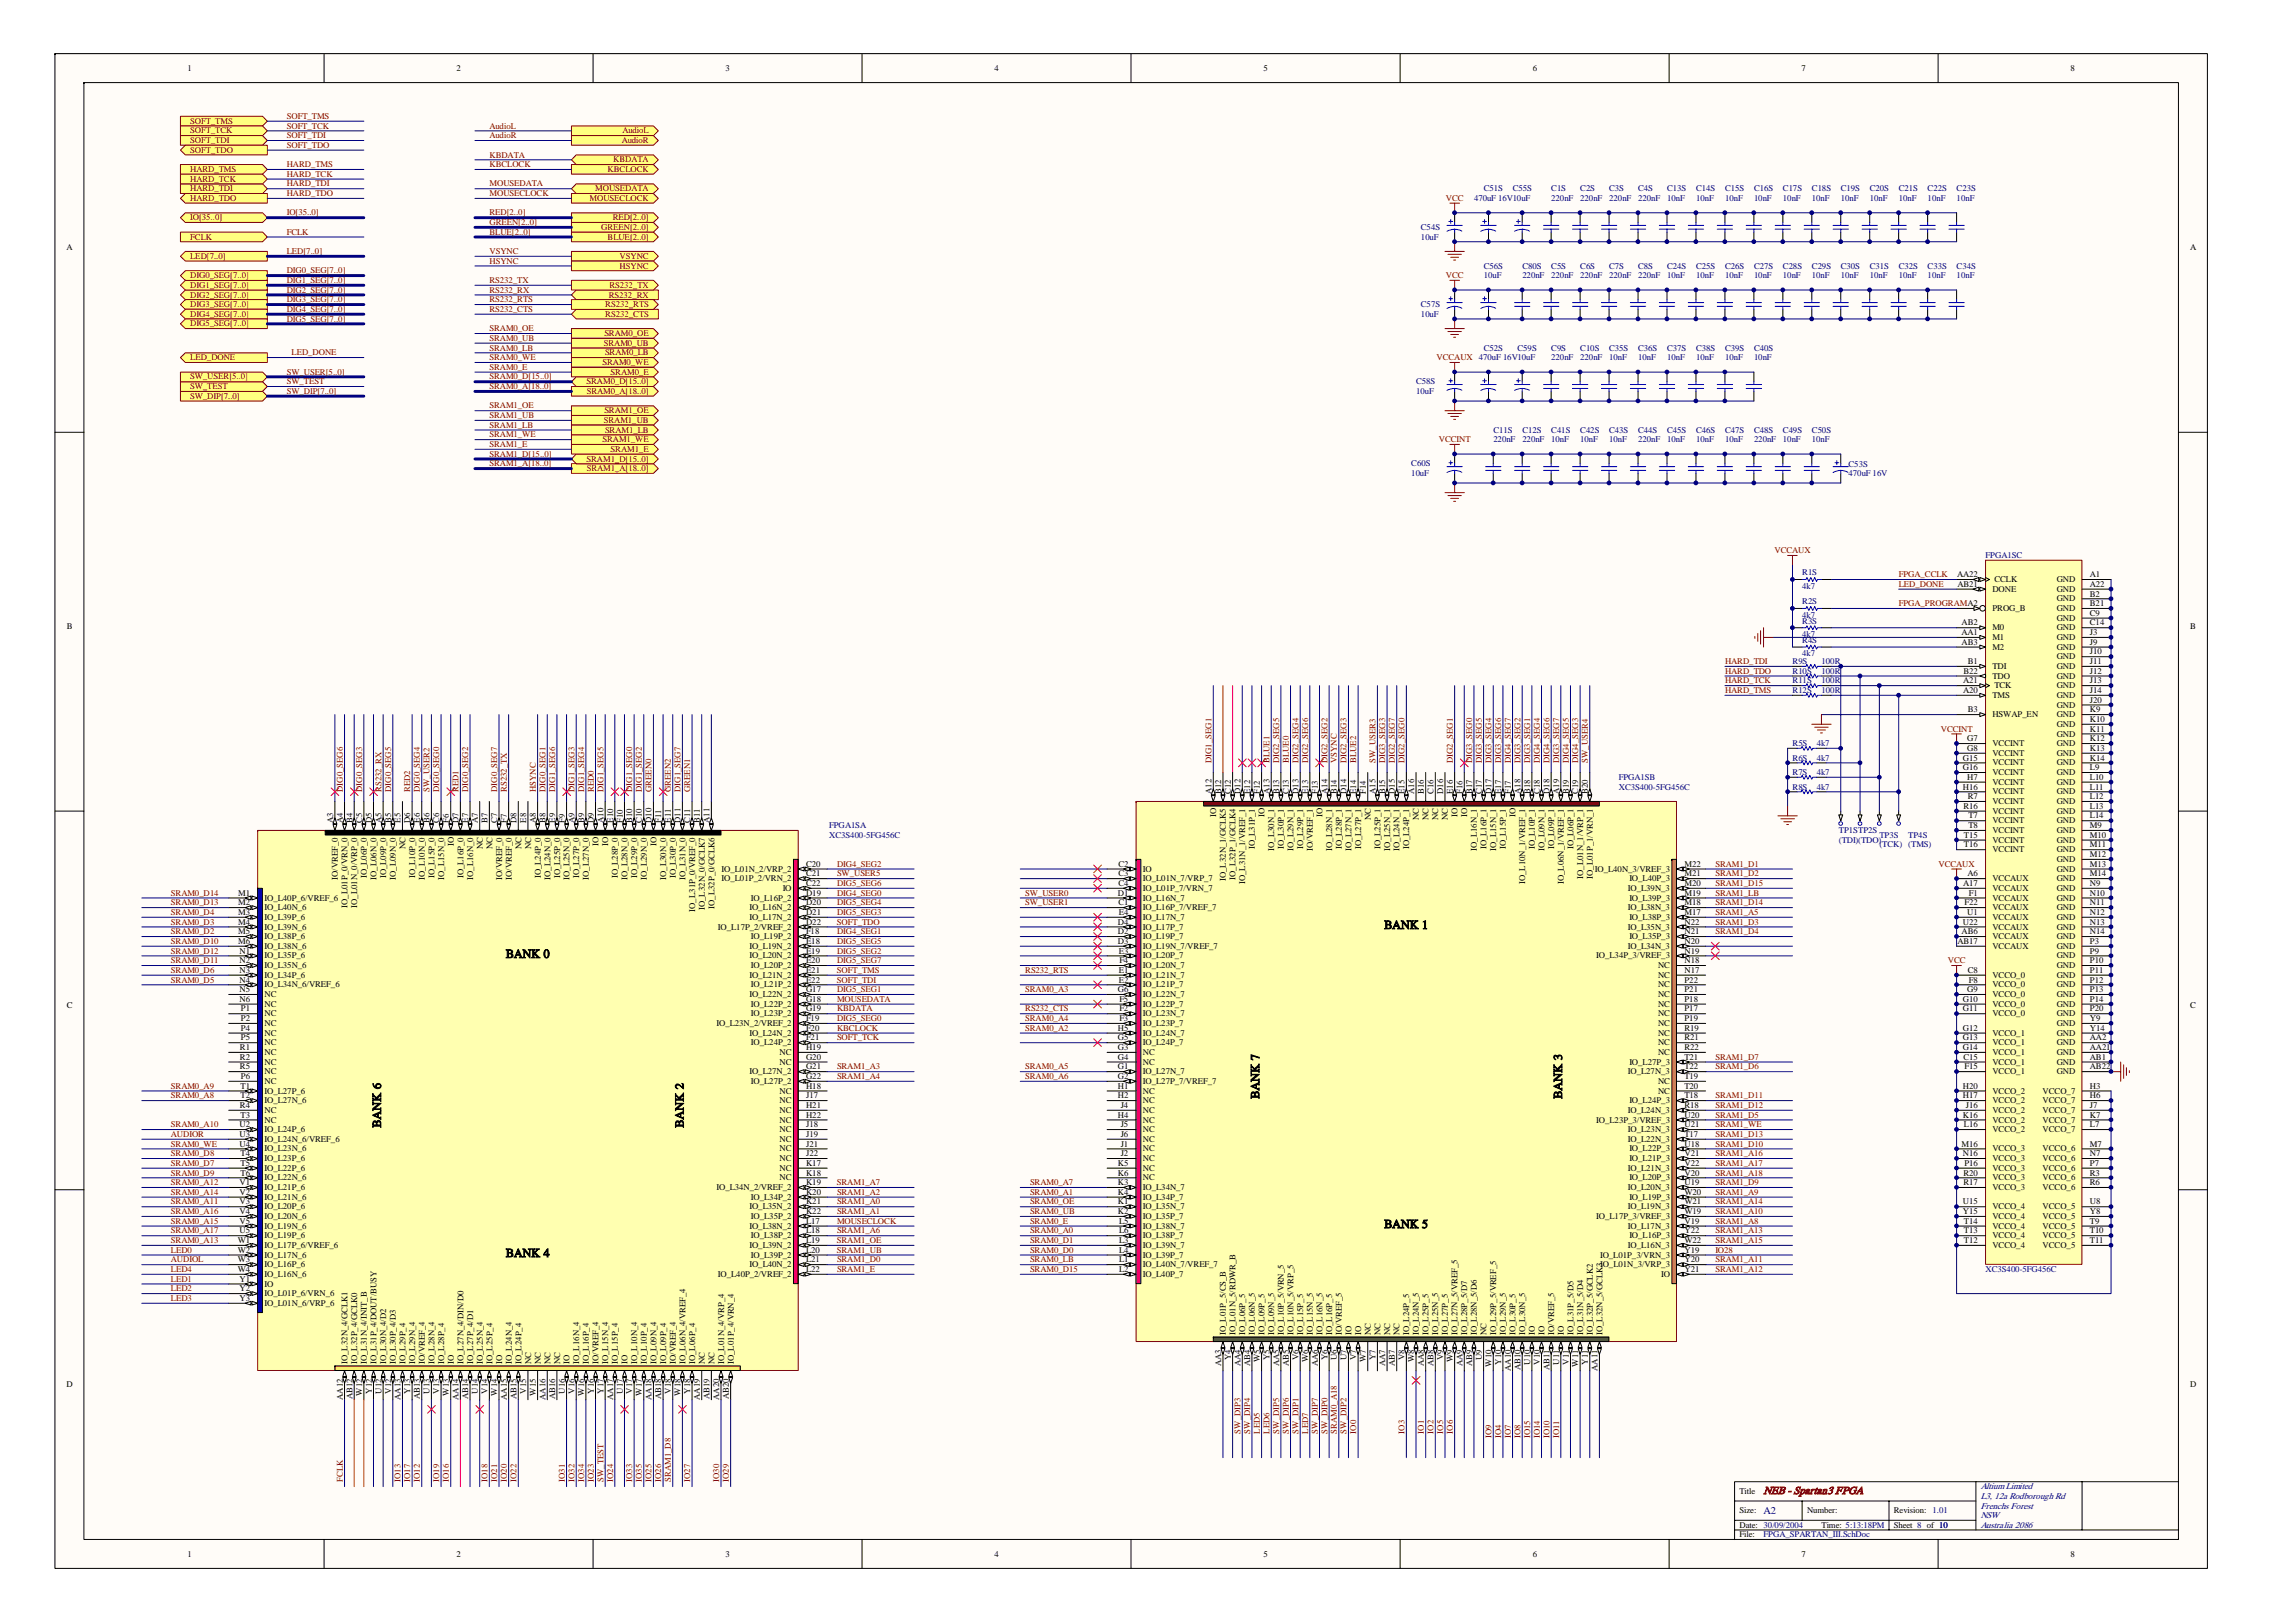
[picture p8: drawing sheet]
<svg xmlns="http://www.w3.org/2000/svg" width="297mm" height="210mm" viewBox="0 0 297 210" stroke-linecap="round" stroke-linejoin="round" font-family="sans-serif">
<defs><g id="words">
<g font-size="1.6">
<text x="65.4" y="124">BANK 0</text>
<text x="179.1" y="120.2">BANK 1</text>
<text x="162.9" y="142.2" transform="rotate(-90 162.9 142.2)">BANK 7</text>
<text x="202.1" y="142.2" transform="rotate(-90 202.1 142.2)">BANK 3</text>
<text x="49.3" y="145.9" transform="rotate(-90 49.3 145.9)">BANK 6</text>
<text x="88.4" y="145.9" transform="rotate(-90 88.4 145.9)">BANK 2</text>
<text x="179.1" y="158.9">BANK 5</text>
<text x="65.4" y="162.7">BANK 4</text>
</g>
<text font-size="1.4" fill="#000080" x="228.2" y="196">A2</text>
<text font-size="1.4" fill="#800000" x="228.2" y="193.3">NEB - Spartan3 FPGA</text>
<g font-size="1.2" fill="#000080">
<text x="256.3" y="192.7">Altium Limited</text>
<text x="256.3" y="194">L3, 12a Rodborough Rd</text>
<text x="256.3" y="195.2">Frenchs Forest</text>
<text x="256.3" y="196.5">NSW</text>
<text x="256.3" y="197.7">Australia 2086</text>
</g>
<g font-size="1.1">
<text x="24.3" y="9.1">1</text>
<text x="59.1" y="9.1">2</text>
<text x="93.9" y="9.1">3</text>
<text x="128.7" y="9.1">4</text>
<text x="163.5" y="9.1">5</text>
<text x="198.3" y="9.1">6</text>
<text x="233.1" y="9.1">7</text>
<text x="267.9" y="9.1">8</text>
<text x="8.6" y="32.4">A</text>
<text x="283.4" y="32.4">A</text>
<text x="253.2" y="74.7">AA22</text>
<text x="253.2" y="75.9">AB21</text>
<text x="257.8" y="76.6">DONE</text>
<text x="258" y="75.3">CCLK</text>
<text x="266.1" y="75.3">GND</text>
<text x="266.1" y="76.6">GND</text>
<text x="266.1" y="77.8">GND</text>
<text x="270.4" y="74.7">A1</text>
<text x="270.4" y="75.9">A22</text>
<text x="270.4" y="77.2">B2</text>
<text x="8.6" y="81.4">B</text>
<text x="253.7" y="82.2">AA1</text>
<text x="253.8" y="80.9">AB2</text>
<text x="253.8" y="83.4">AB3</text>
<text x="257.8" y="79.1">PROG_B</text>
<text x="257.8" y="82.8">M1</text>
<text x="257.8" y="81.6">M0</text>
<text x="266.1" y="79.1">GND</text>
<text x="266.1" y="80.3">GND</text>
<text x="266.1" y="81.6">GND</text>
<text x="266.1" y="82.8">GND</text>
<text x="270.4" y="78.4">B21</text>
<text x="270.4" y="79.7">C9</text>
<text x="270.4" y="80.9">C14</text>
<text x="270.4" y="82.2">J3</text>
<text x="270.4" y="83.4">J9</text>
<text x="283.4" y="81.4">B</text>
<text x="254" y="88.4">A21</text>
<text x="254" y="89.7">A20</text>
<text x="254" y="87.2">B22</text>
<text x="254.6" y="85.9">B1</text>
<text x="257.8" y="84.1">M2</text>
<text x="257.8" y="86.6">TDI</text>
<text x="257.8" y="87.8">TDO</text>
<text x="258" y="89.1">TCK</text>
<text x="266.1" y="84.1">GND</text>
<text x="266.1" y="85.3">GND</text>
<text x="266.1" y="86.6">GND</text>
<text x="266.1" y="87.8">GND</text>
<text x="266.1" y="89.1">GND</text>
<text x="270.4" y="84.7">J10</text>
<text x="270.4" y="85.9">J11</text>
<text x="270.4" y="87.2">J12</text>
<text x="270.4" y="88.4">J13</text>
<text x="270.4" y="89.7">J14</text>
<text x="254.5" y="95.9">G7</text>
<text x="254.6" y="92.2">B3</text>
<text x="257.8" y="90.3">TMS</text>
<text x="257.8" y="92.8">HSWAP_EN</text>
<text x="266.1" y="90.3">GND</text>
<text x="266.1" y="91.6">GND</text>
<text x="266.1" y="92.8">GND</text>
<text x="266.1" y="94.1">GND</text>
<text x="266.1" y="95.3">GND</text>
<text x="270.4" y="90.9">J20</text>
<text x="270.4" y="92.2">K9</text>
<text x="270.4" y="93.4">K10</text>
<text x="270.4" y="94.7">K11</text>
<text x="270.4" y="95.9">K12</text>
<text x="254" y="98.4">G15</text>
<text x="254" y="99.7">G16</text>
<text x="254.5" y="97.2">G8</text>
<text x="254.5" y="100.9">H7</text>
<text x="257.8" y="96.6">VCCINT</text>
<text x="257.8" y="97.8">VCCINT</text>
<text x="257.8" y="99.1">VCCINT</text>
<text x="257.8" y="100.3">VCCINT</text>
<text x="257.8" y="101.6">VCCINT</text>
<text x="266.1" y="96.6">GND</text>
<text x="266.1" y="97.8">GND</text>
<text x="266.1" y="99.1">GND</text>
<text x="266.1" y="100.3">GND</text>
<text x="266.1" y="101.6">GND</text>
<text x="270.4" y="97.2">K13</text>
<text x="270.4" y="98.4">K14</text>
<text x="270.4" y="99.7">L9</text>
<text x="270.4" y="100.9">L10</text>
<text x="43.1" y="106.5" transform="rotate(-90 43.1 106.5)">A3</text>
<text x="44.3" y="106.5" transform="rotate(-90 44.3 106.5)">A4</text>
<text x="45.6" y="106.5" transform="rotate(-90 45.6 106.5)">B4</text>
<text x="46.8" y="106.5" transform="rotate(-90 46.8 106.5)">C5</text>
<text x="48.1" y="106.5" transform="rotate(-90 48.1 106.5)">D5</text>
<text x="49.3" y="106.5" transform="rotate(-90 49.3 106.5)">A5</text>
<text x="50.6" y="106.5" transform="rotate(-90 50.6 106.5)">B5</text>
<text x="51.8" y="106.5" transform="rotate(-90 51.8 106.5)">E5</text>
<text x="53.1" y="106.5" transform="rotate(-90 53.1 106.5)">D6</text>
<text x="54.3" y="106.5" transform="rotate(-90 54.3 106.5)">E6</text>
<text x="55.6" y="106.5" transform="rotate(-90 55.6 106.5)">B6</text>
<text x="56.8" y="106.5" transform="rotate(-90 56.8 106.5)">C6</text>
<text x="58.1" y="106.5" transform="rotate(-90 58.1 106.5)">F6</text>
<text x="59.3" y="106.5" transform="rotate(-90 59.3 106.5)">D7</text>
<text x="60.6" y="106.5" transform="rotate(-90 60.6 106.5)">E7</text>
<text x="61.8" y="106.5" transform="rotate(-90 61.8 106.5)">A7</text>
<text x="63.1" y="106.5" transform="rotate(-90 63.1 106.5)">B7</text>
<text x="64.3" y="106.5" transform="rotate(-90 64.3 106.5)">C7</text>
<text x="65.6" y="106.5" transform="rotate(-90 65.6 106.5)">F7</text>
<text x="66.8" y="106.5" transform="rotate(-90 66.8 106.5)">D8</text>
<text x="68.1" y="106.5" transform="rotate(-90 68.1 106.5)">E8</text>
<text x="69.3" y="106.5" transform="rotate(-90 69.3 106.5)">A8</text>
<text x="70.6" y="106.5" transform="rotate(-90 70.6 106.5)">B8</text>
<text x="71.8" y="106.5" transform="rotate(-90 71.8 106.5)">E9</text>
<text x="73.1" y="106.5" transform="rotate(-90 73.1 106.5)">F9</text>
<text x="74.3" y="106.5" transform="rotate(-90 74.3 106.5)">A9</text>
<text x="75.6" y="106.5" transform="rotate(-90 75.6 106.5)">B9</text>
<text x="76.8" y="106.5" transform="rotate(-90 76.8 106.5)">D9</text>
<text x="78.1" y="106.5" transform="rotate(-90 78.1 106.5)">A10</text>
<text x="79.3" y="106.5" transform="rotate(-90 79.3 106.5)">E10</text>
<text x="80.6" y="106.5" transform="rotate(-90 80.6 106.5)">F10</text>
<text x="81.8" y="106.5" transform="rotate(-90 81.8 106.5)">B10</text>
<text x="83.1" y="106.5" transform="rotate(-90 83.1 106.5)">C10</text>
<text x="84.3" y="106.5" transform="rotate(-90 84.3 106.5)">D10</text>
<text x="85.6" y="106.5" transform="rotate(-90 85.6 106.5)">F11</text>
<text x="86.8" y="106.5" transform="rotate(-90 86.8 106.5)">E11</text>
<text x="88" y="106.5" transform="rotate(-90 88 106.5)">D11</text>
<text x="89.3" y="106.5" transform="rotate(-90 89.3 106.5)">C11</text>
<text x="90.5" y="106.5" transform="rotate(-90 90.5 106.5)">B11</text>
<text x="91.8" y="106.5" transform="rotate(-90 91.8 106.5)">A11</text>
<text x="156.7" y="102.7" transform="rotate(-90 156.7 102.7)">A12</text>
<text x="157.3" y="105.8" transform="rotate(-90 157.3 105.8)">IO</text>
<text x="158" y="102.7" transform="rotate(-90 158 102.7)">B12</text>
<text x="159.2" y="102.7" transform="rotate(-90 159.2 102.7)">C12</text>
<text x="160.5" y="102.7" transform="rotate(-90 160.5 102.7)">D12</text>
<text x="161.7" y="102.7" transform="rotate(-90 161.7 102.7)">E12</text>
<text x="163" y="102.7" transform="rotate(-90 163 102.7)">F12</text>
<text x="163.6" y="105.8" transform="rotate(-90 163.6 105.8)">IO</text>
<text x="164.2" y="102.7" transform="rotate(-90 164.2 102.7)">A13</text>
<text x="165.5" y="102.7" transform="rotate(-90 165.5 102.7)">B13</text>
<text x="166.7" y="102.7" transform="rotate(-90 166.7 102.7)">C13</text>
<text x="168" y="102.7" transform="rotate(-90 168 102.7)">D13</text>
<text x="169.2" y="102.7" transform="rotate(-90 169.2 102.7)">E13</text>
<text x="170.5" y="102.7" transform="rotate(-90 170.5 102.7)">F13</text>
<text x="171.1" y="105.8" transform="rotate(-90 171.1 105.8)">IO</text>
<text x="171.7" y="102.7" transform="rotate(-90 171.7 102.7)">A14</text>
<text x="173" y="102.7" transform="rotate(-90 173 102.7)">B14</text>
<text x="174.2" y="102.7" transform="rotate(-90 174.2 102.7)">D14</text>
<text x="175.5" y="102.7" transform="rotate(-90 175.5 102.7)">E14</text>
<text x="176.7" y="102.7" transform="rotate(-90 176.7 102.7)">F14</text>
<text x="177.3" y="106.2" transform="rotate(-90 177.3 106.2)">NC</text>
<text x="178" y="102.7" transform="rotate(-90 178 102.7)">A15</text>
<text x="179.2" y="102.7" transform="rotate(-90 179.2 102.7)">B15</text>
<text x="180.5" y="102.7" transform="rotate(-90 180.5 102.7)">D15</text>
<text x="181.7" y="102.7" transform="rotate(-90 181.7 102.7)">E15</text>
<text x="183" y="102.7" transform="rotate(-90 183 102.7)">A16</text>
<text x="183.6" y="106.2" transform="rotate(-90 183.6 106.2)">NC</text>
<text x="184.2" y="102.7" transform="rotate(-90 184.2 102.7)">B16</text>
<text x="184.8" y="106.2" transform="rotate(-90 184.8 106.2)">NC</text>
<text x="185.5" y="102.7" transform="rotate(-90 185.5 102.7)">C16</text>
<text x="186.1" y="106.2" transform="rotate(-90 186.1 106.2)">NC</text>
<text x="186.7" y="102.7" transform="rotate(-90 186.7 102.7)">D16</text>
<text x="187.3" y="106.2" transform="rotate(-90 187.3 106.2)">NC</text>
<text x="188" y="102.7" transform="rotate(-90 188 102.7)">E16</text>
<text x="188.6" y="105.8" transform="rotate(-90 188.6 105.8)">IO</text>
<text x="189.2" y="102.7" transform="rotate(-90 189.2 102.7)">F16</text>
<text x="189.8" y="105.8" transform="rotate(-90 189.8 105.8)">IO</text>
<text x="190.5" y="102.7" transform="rotate(-90 190.5 102.7)">B17</text>
<text x="191.7" y="102.7" transform="rotate(-90 191.7 102.7)">C17</text>
<text x="193" y="102.7" transform="rotate(-90 193 102.7)">D17</text>
<text x="194.2" y="102.7" transform="rotate(-90 194.2 102.7)">E17</text>
<text x="195.4" y="102.7" transform="rotate(-90 195.4 102.7)">F17</text>
<text x="196.1" y="105.8" transform="rotate(-90 196.1 105.8)">IO</text>
<text x="196.7" y="102.7" transform="rotate(-90 196.7 102.7)">A18</text>
<text x="197.9" y="102.7" transform="rotate(-90 197.9 102.7)">B18</text>
<text x="199.2" y="102.7" transform="rotate(-90 199.2 102.7)">C18</text>
<text x="200.4" y="102.7" transform="rotate(-90 200.4 102.7)">D18</text>
<text x="201.7" y="102.7" transform="rotate(-90 201.7 102.7)">A19</text>
<text x="202.9" y="102.7" transform="rotate(-90 202.9 102.7)">B19</text>
<text x="204.2" y="102.7" transform="rotate(-90 204.2 102.7)">C19</text>
<text x="205.4" y="102.7" transform="rotate(-90 205.4 102.7)">B20</text>
<text x="254" y="102.2">H16</text>
<text x="254" y="104.7">R16</text>
<text x="254.6" y="103.4">R7</text>
<text x="254.7" y="105.9">T7</text>
<text x="254.7" y="107.2">T8</text>
<text x="257.8" y="102.8">VCCINT</text>
<text x="257.8" y="104.1">VCCINT</text>
<text x="257.8" y="105.3">VCCINT</text>
<text x="257.8" y="106.6">VCCINT</text>
<text x="257.8" y="107.8">VCCINT</text>
<text x="266.1" y="102.8">GND</text>
<text x="266.1" y="104.1">GND</text>
<text x="266.1" y="105.3">GND</text>
<text x="266.1" y="106.6">GND</text>
<text x="266.1" y="107.8">GND</text>
<text x="270.4" y="102.2">L11</text>
<text x="270.4" y="103.4">L12</text>
<text x="270.4" y="104.7">L13</text>
<text x="270.4" y="105.9">L14</text>
<text x="270.4" y="107.2">M9</text>
<text x="43.7" y="113.9" transform="rotate(-90 43.7 113.9)">IO/VREF_0</text>
<text x="47.5" y="113.7" transform="rotate(-90 47.5 113.7)">IO_L06P_0</text>
<text x="48.7" y="113.9" transform="rotate(-90 48.7 113.9)">IO_L06N_0</text>
<text x="50" y="113.7" transform="rotate(-90 50 113.7)">IO_L09P_0</text>
<text x="51.2" y="113.9" transform="rotate(-90 51.2 113.9)">IO_L09N_0</text>
<text x="52.5" y="109.9" transform="rotate(-90 52.5 109.9)">NC</text>
<text x="53.7" y="113.7" transform="rotate(-90 53.7 113.7)">IO_L10P_0</text>
<text x="55" y="113.9" transform="rotate(-90 55 113.9)">IO_L10N_0</text>
<text x="56.2" y="113.7" transform="rotate(-90 56.2 113.7)">IO_L15P_0</text>
<text x="57.5" y="113.9" transform="rotate(-90 57.5 113.9)">IO_L15N_0</text>
<text x="58.7" y="109.5" transform="rotate(-90 58.7 109.5)">IO</text>
<text x="60" y="113.7" transform="rotate(-90 60 113.7)">IO_L16P_0</text>
<text x="61.2" y="113.9" transform="rotate(-90 61.2 113.9)">IO_L16N_0</text>
<text x="62.5" y="109.9" transform="rotate(-90 62.5 109.9)">NC</text>
<text x="63.7" y="109.9" transform="rotate(-90 63.7 109.9)">NC</text>
<text x="65" y="113.9" transform="rotate(-90 65 113.9)">IO/VREF_0</text>
<text x="66.2" y="113.9" transform="rotate(-90 66.2 113.9)">IO/VREF_0</text>
<text x="67.5" y="109.9" transform="rotate(-90 67.5 109.9)">NC</text>
<text x="68.7" y="109.9" transform="rotate(-90 68.7 109.9)">NC</text>
<text x="70" y="113.7" transform="rotate(-90 70 113.7)">IO_L24P_0</text>
<text x="71.2" y="113.9" transform="rotate(-90 71.2 113.9)">IO_L24N_0</text>
<text x="72.5" y="113.7" transform="rotate(-90 72.5 113.7)">IO_L25P_0</text>
<text x="73.7" y="113.9" transform="rotate(-90 73.7 113.9)">IO_L25N_0</text>
<text x="74.9" y="113.7" transform="rotate(-90 74.9 113.7)">IO_L27P_0</text>
<text x="76.2" y="113.9" transform="rotate(-90 76.2 113.9)">IO_L27N_0</text>
<text x="77.4" y="109.5" transform="rotate(-90 77.4 109.5)">IO</text>
<text x="78.7" y="109.5" transform="rotate(-90 78.7 109.5)">IO</text>
<text x="79.9" y="113.7" transform="rotate(-90 79.9 113.7)">IO_L28P_0</text>
<text x="81.2" y="113.9" transform="rotate(-90 81.2 113.9)">IO_L28N_0</text>
<text x="82.4" y="113.7" transform="rotate(-90 82.4 113.7)">IO_L29P_0</text>
<text x="83.7" y="113.9" transform="rotate(-90 83.7 113.9)">IO_L29N_0</text>
<text x="84.9" y="109.5" transform="rotate(-90 84.9 109.5)">IO</text>
<text x="86.2" y="113.9" transform="rotate(-90 86.2 113.9)">IO_L30N_0</text>
<text x="87.4" y="113.7" transform="rotate(-90 87.4 113.7)">IO_L30P_0</text>
<text x="88.7" y="113.9" transform="rotate(-90 88.7 113.9)">IO_L31N_0</text>
<text x="93.4" y="112.8">IO_L01N_2/VRP_2</text>
<text x="104.3" y="112.2">C20</text>
<text x="104.3" y="113.4">C21</text>
<text x="144.7" y="112.2">C2</text>
<text x="144.7" y="113.4">C3</text>
<text x="147.9" y="112.8">IO</text>
<text x="159.8" y="113.9" transform="rotate(-90 159.8 113.9)">IO_L32P_1/GCLK4</text>
<text x="162.3" y="109.9" transform="rotate(-90 162.3 109.9)">IO_L31P_1</text>
<text x="164.8" y="110.1" transform="rotate(-90 164.8 110.1)">IO_L30N_1</text>
<text x="166.1" y="109.9" transform="rotate(-90 166.1 109.9)">IO_L30P_1</text>
<text x="167.3" y="110.1" transform="rotate(-90 167.3 110.1)">IO_L29N_1</text>
<text x="168.6" y="109.9" transform="rotate(-90 168.6 109.9)">IO_L29P_1</text>
<text x="169.8" y="110.1" transform="rotate(-90 169.8 110.1)">IO/VREF_1</text>
<text x="172.3" y="110.1" transform="rotate(-90 172.3 110.1)">IO_L28N_1</text>
<text x="173.6" y="109.9" transform="rotate(-90 173.6 109.9)">IO_L28P_1</text>
<text x="174.8" y="110.1" transform="rotate(-90 174.8 110.1)">IO_L27N_1</text>
<text x="176.1" y="109.9" transform="rotate(-90 176.1 109.9)">IO_L27P_1</text>
<text x="178.6" y="109.9" transform="rotate(-90 178.6 109.9)">IO_L25P_1</text>
<text x="179.8" y="110.1" transform="rotate(-90 179.8 110.1)">IO_L25N_1</text>
<text x="181.1" y="110.1" transform="rotate(-90 181.1 110.1)">IO_L24N_1</text>
<text x="182.3" y="109.9" transform="rotate(-90 182.3 109.9)">IO_L24P_1</text>
<text x="191.1" y="110.1" transform="rotate(-90 191.1 110.1)">IO_L16N_1</text>
<text x="192.3" y="109.9" transform="rotate(-90 192.3 109.9)">IO_L16P_1</text>
<text x="193.6" y="110.1" transform="rotate(-90 193.6 110.1)">IO_L15N_1</text>
<text x="194.8" y="109.9" transform="rotate(-90 194.8 109.9)">IO_L15P_1</text>
<text x="198.6" y="109.9" transform="rotate(-90 198.6 109.9)">IO_L10P_1</text>
<text x="199.8" y="110.1" transform="rotate(-90 199.8 110.1)">IO_L09N_1</text>
<text x="201.1" y="109.9" transform="rotate(-90 201.1 109.9)">IO_L09P_1</text>
<text x="203.6" y="109.9" transform="rotate(-90 203.6 109.9)">IO_L06P_1</text>
<text x="204.8" y="113.7" transform="rotate(-90 204.8 113.7)">IO_L01N_1/VRP_1</text>
<text x="206.1" y="113.7" transform="rotate(-90 206.1 113.7)">IO_L01P_1/VRN_1</text>
<text x="206.3" y="112.8">IO_L40N_3/VREF_3</text>
<text x="217.9" y="112.2">M22</text>
<text x="217.9" y="113.4">M21</text>
<text x="254.1" y="108.4">T15</text>
<text x="254.1" y="109.7">T16</text>
<text x="254.5" y="113.4">A6</text>
<text x="257.8" y="109.1">VCCINT</text>
<text x="257.8" y="110.3">VCCINT</text>
<text x="266.1" y="109.1">GND</text>
<text x="266.1" y="110.3">GND</text>
<text x="266.1" y="111.5">GND</text>
<text x="266.1" y="112.8">GND</text>
<text x="270.4" y="108.4">M10</text>
<text x="270.4" y="109.7">M11</text>
<text x="270.4" y="110.9">M12</text>
<text x="270.4" y="112.2">M13</text>
<text x="270.4" y="113.4">M14</text>
<text x="30.8" y="115.9">M1</text>
<text x="30.8" y="117.2">M2</text>
<text x="30.8" y="118.4">M3</text>
<text x="30.8" y="119.7">M4</text>
<text x="34.2" y="116.5">IO_L40P_6/VREF_6</text>
<text x="34.2" y="117.8">IO_L40N_6</text>
<text x="34.2" y="119">IO_L39P_6</text>
<text x="45" y="117.5" transform="rotate(-90 45 117.5)">IO_L01P_0/VRN_0</text>
<text x="46.2" y="117.5" transform="rotate(-90 46.2 117.5)">IO_L01N_0/VRP_0</text>
<text x="89.9" y="118" transform="rotate(-90 89.9 118)">IO_L31P_0/VREF_0</text>
<text x="91.2" y="117.8" transform="rotate(-90 91.2 117.8)">IO_L32N_0/GCLK7</text>
<text x="92.4" y="117.6" transform="rotate(-90 92.4 117.6)">IO_L32P_0/GCLK6</text>
<text x="93.4" y="114">IO_L01P_2/VRN_2</text>
<text x="97" y="117.8">IO_L16N_2</text>
<text x="97" y="119">IO_L17N_2</text>
<text x="97.2" y="116.5">IO_L16P_2</text>
<text x="101.3" y="115.3">IO</text>
<text x="104.3" y="114.7">C22</text>
<text x="104.3" y="115.9">D19</text>
<text x="104.3" y="119.7">D22</text>
<text x="104.3" y="117.2">D20</text>
<text x="104.3" y="118.4">D21</text>
<text x="144.6" y="115.9">D1</text>
<text x="144.6" y="119.7">D4</text>
<text x="144.7" y="114.7">C4</text>
<text x="144.7" y="117.2">C1</text>
<text x="144.7" y="118.4">E4</text>
<text x="147.9" y="114">IO_L01N_7/VRP_7</text>
<text x="147.9" y="115.3">IO_L01P_7/VRN_7</text>
<text x="147.9" y="116.5">IO_L16N_7</text>
<text x="147.9" y="117.8">IO_L16P_7/VREF_7</text>
<text x="147.9" y="119">IO_L17N_7</text>
<text x="158.6" y="114" transform="rotate(-90 158.6 114)">IO_L32N_1/GCLK5</text>
<text x="161.1" y="114.4" transform="rotate(-90 161.1 114.4)">IO_L31N_1/VREF_1</text>
<text x="197.3" y="114.4" transform="rotate(-90 197.3 114.4)">IO_L10N_1/VREF_1</text>
<text x="202.3" y="114.4" transform="rotate(-90 202.3 114.4)">IO_L06N_1/VREF_1</text>
<text x="210.6" y="115.3">IO_L39N_3</text>
<text x="210.6" y="117.8">IO_L38N_3</text>
<text x="210.8" y="114">IO_L40P_3</text>
<text x="210.8" y="116.5">IO_L39P_3</text>
<text x="210.8" y="119">IO_L38P_3</text>
<text x="217.9" y="115.9">M19</text>
<text x="217.9" y="118.4">M17</text>
<text x="217.9" y="114.7">M20</text>
<text x="217.9" y="117.2">M18</text>
<text x="217.9" y="119.7">N22</text>
<text x="254" y="119.7">U22</text>
<text x="254" y="114.7">A17</text>
<text x="254.1" y="117.2">F22</text>
<text x="254.5" y="118.4">U1</text>
<text x="254.7" y="115.9">F1</text>
<text x="257.8" y="114">VCCAUX</text>
<text x="257.8" y="115.3">VCCAUX</text>
<text x="257.8" y="116.5">VCCAUX</text>
<text x="257.8" y="117.8">VCCAUX</text>
<text x="257.8" y="119">VCCAUX</text>
<text x="266.1" y="114">GND</text>
<text x="266.1" y="115.3">GND</text>
<text x="266.1" y="116.5">GND</text>
<text x="266.1" y="117.8">GND</text>
<text x="266.1" y="119">GND</text>
<text x="270.4" y="114.7">N9</text>
<text x="270.4" y="115.9">N10</text>
<text x="270.4" y="117.2">N11</text>
<text x="270.4" y="118.4">N12</text>
<text x="270.4" y="119.7">N13</text>
<text x="30.8" y="120.9">M5</text>
<text x="30.8" y="122.2">M6</text>
<text x="31" y="123.4">N1</text>
<text x="31" y="124.7">N2</text>
<text x="31" y="125.9">N3</text>
<text x="34.2" y="120.3">IO_L39N_6</text>
<text x="34.2" y="121.5">IO_L38P_6</text>
<text x="34.2" y="122.8">IO_L38N_6</text>
<text x="34.2" y="124">IO_L35P_6</text>
<text x="34.2" y="125.3">IO_L35N_6</text>
<text x="92.9" y="120.3">IO_L17P_2/VREF_2</text>
<text x="97" y="122.8">IO_L19N_2</text>
<text x="97" y="124">IO_L20N_2</text>
<text x="97.2" y="121.5">IO_L19P_2</text>
<text x="97.2" y="125.3">IO_L20P_2</text>
<text x="104.3" y="120.9">F18</text>
<text x="104.3" y="124.7">E20</text>
<text x="104.3" y="122.2">E18</text>
<text x="104.3" y="123.4">E19</text>
<text x="104.3" y="125.9">E21</text>
<text x="144.6" y="120.9">D2</text>
<text x="144.6" y="122.2">D3</text>
<text x="144.7" y="123.4">E3</text>
<text x="144.7" y="125.9">E1</text>
<text x="144.8" y="124.7">F4</text>
<text x="147.9" y="120.3">IO_L17P_7</text>
<text x="147.9" y="121.5">IO_L19P_7</text>
<text x="147.9" y="122.8">IO_L19N_7/VREF_7</text>
<text x="147.9" y="124">IO_L20P_7</text>
<text x="147.9" y="125.3">IO_L20N_7</text>
<text x="206.5" y="124">IO_L34P_3/VREF_3</text>
<text x="210.6" y="120.3">IO_L35N_3</text>
<text x="210.6" y="122.8">IO_L34N_3</text>
<text x="210.8" y="121.5">IO_L35P_3</text>
<text x="214.5" y="125.3">NC</text>
<text x="217.9" y="124.7">N18</text>
<text x="217.9" y="125.9">N17</text>
<text x="217.9" y="120.9">N21</text>
<text x="217.9" y="123.4">N19</text>
<text x="217.9" y="122.2">N20</text>
<text x="253.2" y="122.2">AB17</text>
<text x="253.8" y="120.9">AB6</text>
<text x="254.6" y="125.9">C8</text>
<text x="257.8" y="120.3">VCCAUX</text>
<text x="257.8" y="121.5">VCCAUX</text>
<text x="257.8" y="122.8">VCCAUX</text>
<text x="266.1" y="120.3">GND</text>
<text x="266.1" y="121.5">GND</text>
<text x="266.1" y="122.8">GND</text>
<text x="266.1" y="124">GND</text>
<text x="266.1" y="125.3">GND</text>
<text x="270.4" y="120.9">N14</text>
<text x="270.4" y="122.2">P3</text>
<text x="270.4" y="123.4">P9</text>
<text x="270.4" y="124.7">P10</text>
<text x="270.4" y="125.9">P11</text>
<text x="8.6" y="130.4">C</text>
<text x="31" y="127.1">N4</text>
<text x="31" y="128.4">N5</text>
<text x="31" y="129.6">N6</text>
<text x="31.2" y="130.9">P1</text>
<text x="34.2" y="126.5">IO_L34P_6</text>
<text x="34.2" y="127.8">IO_L34N_6/VREF_6</text>
<text x="34.2" y="129">NC</text>
<text x="34.2" y="130.3">NC</text>
<text x="34.2" y="131.5">NC</text>
<text x="97" y="126.5">IO_L21N_2</text>
<text x="97" y="129">IO_L22N_2</text>
<text x="97.2" y="127.8">IO_L21P_2</text>
<text x="97.2" y="130.3">IO_L22P_2</text>
<text x="97.2" y="131.5">IO_L23P_2</text>
<text x="104.3" y="127.1">E22</text>
<text x="104.3" y="129.6">G18</text>
<text x="104.3" y="130.9">G19</text>
<text x="104.3" y="128.4">G17</text>
<text x="144.6" y="128.4">G6</text>
<text x="144.7" y="127.1">E2</text>
<text x="144.8" y="129.6">F5</text>
<text x="144.8" y="130.9">F2</text>
<text x="147.9" y="126.5">IO_L21N_7</text>
<text x="147.9" y="127.8">IO_L21P_7</text>
<text x="147.9" y="129">IO_L22N_7</text>
<text x="147.9" y="130.3">IO_L22P_7</text>
<text x="147.9" y="131.5">IO_L23N_7</text>
<text x="214.5" y="126.5">NC</text>
<text x="214.5" y="127.8">NC</text>
<text x="214.5" y="129">NC</text>
<text x="214.5" y="130.3">NC</text>
<text x="214.5" y="131.5">NC</text>
<text x="217.9" y="127.1">P22</text>
<text x="217.9" y="128.4">P21</text>
<text x="217.9" y="129.6">P18</text>
<text x="217.9" y="130.9">P17</text>
<text x="254" y="129.6">G10</text>
<text x="254" y="130.9">G11</text>
<text x="254.5" y="128.4">G9</text>
<text x="254.7" y="127.1">F8</text>
<text x="257.8" y="126.5">VCCO_0</text>
<text x="257.8" y="127.8">VCCO_0</text>
<text x="257.8" y="129">VCCO_0</text>
<text x="257.8" y="130.3">VCCO_0</text>
<text x="257.8" y="131.5">VCCO_0</text>
<text x="266.1" y="126.5">GND</text>
<text x="266.1" y="127.8">GND</text>
<text x="266.1" y="129">GND</text>
<text x="266.1" y="130.3">GND</text>
<text x="266.1" y="131.5">GND</text>
<text x="270.4" y="127.1">P12</text>
<text x="270.4" y="128.4">P13</text>
<text x="270.4" y="129.6">P14</text>
<text x="270.4" y="130.9">P20</text>
<text x="283.4" y="130.4">C</text>
<text x="31" y="135.9">R1</text>
<text x="31" y="137.1">R2</text>
<text x="31.2" y="132.1">P2</text>
<text x="31.2" y="133.4">P4</text>
<text x="31.2" y="134.6">P5</text>
<text x="34.2" y="132.8">NC</text>
<text x="34.2" y="134">NC</text>
<text x="34.2" y="135.3">NC</text>
<text x="34.2" y="136.5">NC</text>
<text x="34.2" y="137.8">NC</text>
<text x="92.7" y="132.8">IO_L23N_2/VREF_2</text>
<text x="97" y="134">IO_L24N_2</text>
<text x="97.2" y="135.3">IO_L24P_2</text>
<text x="100.9" y="136.5">NC</text>
<text x="100.9" y="137.8">NC</text>
<text x="104.3" y="135.9">H19</text>
<text x="104.3" y="137.1">G20</text>
<text x="104.3" y="132.1">F19</text>
<text x="104.3" y="134.6">F21</text>
<text x="104.3" y="133.4">F20</text>
<text x="144.6" y="133.4">H5</text>
<text x="144.6" y="134.6">G5</text>
<text x="144.6" y="135.9">G3</text>
<text x="144.6" y="137.1">G4</text>
<text x="144.8" y="132.1">F3</text>
<text x="147.9" y="132.8">IO_L23P_7</text>
<text x="147.9" y="134">IO_L24N_7</text>
<text x="147.9" y="135.3">IO_L24P_7</text>
<text x="147.9" y="136.5">NC</text>
<text x="147.9" y="137.8">NC</text>
<text x="210.8" y="137.8">IO_L27P_3</text>
<text x="214.5" y="132.8">NC</text>
<text x="214.5" y="134">NC</text>
<text x="214.5" y="135.3">NC</text>
<text x="214.5" y="136.5">NC</text>
<text x="217.9" y="132.1">P19</text>
<text x="217.9" y="133.4">R19</text>
<text x="217.9" y="134.6">R21</text>
<text x="217.9" y="135.9">R22</text>
<text x="217.9" y="137.1">T21</text>
<text x="254" y="133.4">G12</text>
<text x="254" y="134.6">G13</text>
<text x="254" y="135.9">G14</text>
<text x="254" y="137.1">C15</text>
<text x="257.8" y="134">VCCO_1</text>
<text x="257.8" y="135.3">VCCO_1</text>
<text x="257.8" y="136.5">VCCO_1</text>
<text x="257.8" y="137.8">VCCO_1</text>
<text x="266.1" y="132.8">GND</text>
<text x="266.1" y="134">GND</text>
<text x="266.1" y="135.3">GND</text>
<text x="266.1" y="136.5">GND</text>
<text x="266.1" y="137.8">GND</text>
<text x="270.4" y="132.1">Y9</text>
<text x="270.4" y="133.4">Y14</text>
<text x="270.4" y="134.6">AA2</text>
<text x="270.4" y="135.9">AA21</text>
<text x="270.4" y="137.1">AB1</text>
<text x="31" y="138.4">R5</text>
<text x="31" y="143.4">R4</text>
<text x="31.1" y="140.9">T1</text>
<text x="31.1" y="142.1">T2</text>
<text x="31.2" y="139.6">P6</text>
<text x="34.2" y="139">NC</text>
<text x="34.2" y="140.3">NC</text>
<text x="34.2" y="141.5">IO_L27P_6</text>
<text x="34.2" y="142.8">IO_L27N_6</text>
<text x="97" y="139">IO_L27N_2</text>
<text x="97.2" y="140.3">IO_L27P_2</text>
<text x="100.9" y="141.5">NC</text>
<text x="100.9" y="142.8">NC</text>
<text x="104.3" y="140.9">H18</text>
<text x="104.3" y="142.1">J17</text>
<text x="104.3" y="143.4">H21</text>
<text x="104.3" y="139.6">G22</text>
<text x="104.3" y="138.4">G21</text>
<text x="144.6" y="138.4">G1</text>
<text x="144.6" y="139.6">G2</text>
<text x="144.6" y="140.9">H1</text>
<text x="144.6" y="142.1">H2</text>
<text x="145" y="143.4">J4</text>
<text x="147.9" y="139">IO_L27N_7</text>
<text x="147.9" y="140.3">IO_L27P_7/VREF_7</text>
<text x="147.9" y="141.5">NC</text>
<text x="147.9" y="142.8">NC</text>
<text x="210.6" y="139">IO_L27N_3</text>
<text x="210.8" y="142.8">IO_L24P_3</text>
<text x="214.5" y="140.3">NC</text>
<text x="214.5" y="141.5">NC</text>
<text x="217.9" y="139.6">T19</text>
<text x="217.9" y="140.9">T20</text>
<text x="217.9" y="142.1">T18</text>
<text x="217.9" y="138.4">T22</text>
<text x="217.9" y="143.4">R18</text>
<text x="254" y="142.1">H17</text>
<text x="254" y="140.9">H20</text>
<text x="254.1" y="138.4">F15</text>
<text x="254.3" y="143.4">J16</text>
<text x="257.8" y="142.8">VCCO_2</text>
<text x="257.8" y="141.5">VCCO_2</text>
<text x="257.8" y="139">VCCO_1</text>
<text x="264.3" y="141.5">VCCO_7</text>
<text x="264.3" y="142.8">VCCO_7</text>
<text x="266.1" y="139">GND</text>
<text x="270.4" y="138.4">AB22</text>
<text x="270.4" y="140.9">H3</text>
<text x="270.4" y="142.1">H6</text>
<text x="270.4" y="143.4">J7</text>
<text x="31" y="145.9">U2</text>
<text x="31" y="147.1">U3</text>
<text x="31" y="148.4">U4</text>
<text x="31.1" y="144.6">T3</text>
<text x="31.1" y="149.6">T4</text>
<text x="34.2" y="144">NC</text>
<text x="34.2" y="145.3">NC</text>
<text x="34.2" y="146.5">IO_L24P_6</text>
<text x="34.2" y="147.8">IO_L24N_6/VREF_6</text>
<text x="34.2" y="149">IO_L23N_6</text>
<text x="100.9" y="144">NC</text>
<text x="100.9" y="145.3">NC</text>
<text x="100.9" y="146.5">NC</text>
<text x="100.9" y="147.8">NC</text>
<text x="100.9" y="149">NC</text>
<text x="104.3" y="144.6">H22</text>
<text x="104.3" y="145.9">J18</text>
<text x="104.3" y="147.1">J19</text>
<text x="104.3" y="148.4">J21</text>
<text x="104.3" y="149.6">J22</text>
<text x="144.6" y="144.6">H4</text>
<text x="145" y="145.9">J5</text>
<text x="145" y="147.1">J6</text>
<text x="145" y="148.4">J1</text>
<text x="145" y="149.6">J2</text>
<text x="147.9" y="144">NC</text>
<text x="147.9" y="145.3">NC</text>
<text x="147.9" y="146.5">NC</text>
<text x="147.9" y="147.8">NC</text>
<text x="147.9" y="149">NC</text>
<text x="206.5" y="145.3">IO_L23P_3/VREF_3</text>
<text x="210.6" y="144">IO_L24N_3</text>
<text x="210.6" y="146.5">IO_L23N_3</text>
<text x="210.6" y="147.8">IO_L22N_3</text>
<text x="210.8" y="149">IO_L22P_3</text>
<text x="217.9" y="148.4">U18</text>
<text x="217.9" y="149.6">V21</text>
<text x="217.9" y="144.6">U20</text>
<text x="217.9" y="145.9">U21</text>
<text x="217.9" y="147.1">T17</text>
<text x="253.8" y="148.4">M16</text>
<text x="254" y="144.6">K16</text>
<text x="254" y="149.6">N16</text>
<text x="254.1" y="145.9">L16</text>
<text x="257.8" y="144">VCCO_2</text>
<text x="257.8" y="145.3">VCCO_2</text>
<text x="257.8" y="146.5">VCCO_2</text>
<text x="257.8" y="149">VCCO_3</text>
<text x="264.3" y="149">VCCO_6</text>
<text x="264.3" y="144">VCCO_7</text>
<text x="264.3" y="145.3">VCCO_7</text>
<text x="264.3" y="146.5">VCCO_7</text>
<text x="270.4" y="148.4">M7</text>
<text x="270.4" y="149.6">N7</text>
<text x="270.4" y="144.6">K7</text>
<text x="270.4" y="145.9">L7</text>
<text x="31" y="153.4">V1</text>
<text x="31" y="154.6">V2</text>
<text x="31" y="155.9">V3</text>
<text x="31.1" y="150.9">T5</text>
<text x="31.1" y="152.1">T6</text>
<text x="34.2" y="150.3">IO_L23P_6</text>
<text x="34.2" y="151.5">IO_L22P_6</text>
<text x="34.2" y="152.8">IO_L22N_6</text>
<text x="34.2" y="154">IO_L21P_6</text>
<text x="34.2" y="155.3">IO_L21N_6</text>
<text x="92.7" y="154">IO_L34N_2/VREF_2</text>
<text x="97.2" y="155.3">IO_L34P_2</text>
<text x="100.9" y="150.3">NC</text>
<text x="100.9" y="151.5">NC</text>
<text x="100.9" y="152.8">NC</text>
<text x="104.3" y="150.9">K17</text>
<text x="104.3" y="152.1">K18</text>
<text x="104.3" y="153.4">K19</text>
<text x="104.3" y="154.6">K20</text>
<text x="104.3" y="155.9">K21</text>
<text x="144.6" y="150.9">K5</text>
<text x="144.6" y="152.1">K6</text>
<text x="144.6" y="153.4">K3</text>
<text x="144.6" y="154.6">K4</text>
<text x="144.6" y="155.9">K1</text>
<text x="147.9" y="150.3">NC</text>
<text x="147.9" y="151.5">NC</text>
<text x="147.9" y="152.8">NC</text>
<text x="147.9" y="154">IO_L34N_7</text>
<text x="147.9" y="155.3">IO_L34P_7</text>
<text x="210.6" y="151.5">IO_L21N_3</text>
<text x="210.6" y="154">IO_L20N_3</text>
<text x="210.8" y="150.3">IO_L21P_3</text>
<text x="210.8" y="152.8">IO_L20P_3</text>
<text x="210.8" y="155.3">IO_L19P_3</text>
<text x="217.9" y="152.1">V20</text>
<text x="217.9" y="154.6">W20</text>
<text x="217.9" y="150.9">V22</text>
<text x="217.9" y="153.4">U19</text>
<text x="217.9" y="155.9">W21</text>
<text x="254" y="155.9">U15</text>
<text x="254" y="152.1">R20</text>
<text x="254" y="153.4">R17</text>
<text x="254.1" y="150.9">P16</text>
<text x="257.8" y="150.3">VCCO_3</text>
<text x="257.8" y="151.5">VCCO_3</text>
<text x="257.8" y="152.8">VCCO_3</text>
<text x="257.8" y="154">VCCO_3</text>
<text x="264.3" y="150.3">VCCO_6</text>
<text x="264.3" y="151.5">VCCO_6</text>
<text x="264.3" y="152.8">VCCO_6</text>
<text x="264.3" y="154">VCCO_6</text>
<text x="270.4" y="150.9">P7</text>
<text x="270.4" y="152.1">R3</text>
<text x="270.4" y="153.4">R6</text>
<text x="270.4" y="155.9">U8</text>
<text x="30.8" y="160.9">W1</text>
<text x="31" y="157.1">V4</text>
<text x="31" y="158.4">V5</text>
<text x="31" y="159.6">U5</text>
<text x="34.2" y="156.5">IO_L20P_6</text>
<text x="34.2" y="157.8">IO_L20N_6</text>
<text x="34.2" y="159">IO_L19N_6</text>
<text x="34.2" y="160.3">IO_L19P_6</text>
<text x="34.2" y="161.5">IO_L17P_6/VREF_6</text>
<text x="97" y="156.5">IO_L35N_2</text>
<text x="97" y="159">IO_L38N_2</text>
<text x="97" y="161.5">IO_L39N_2</text>
<text x="97.2" y="157.8">IO_L35P_2</text>
<text x="97.2" y="160.3">IO_L38P_2</text>
<text x="104.3" y="157.1">K22</text>
<text x="104.3" y="159.6">L18</text>
<text x="104.3" y="158.4">L17</text>
<text x="104.3" y="160.9">L19</text>
<text x="144.6" y="157.1">K2</text>
<text x="144.8" y="158.4">L5</text>
<text x="144.8" y="159.6">L6</text>
<text x="144.8" y="160.9">L3</text>
<text x="147.9" y="156.5">IO_L35N_7</text>
<text x="147.9" y="157.8">IO_L35P_7</text>
<text x="147.9" y="159">IO_L38N_7</text>
<text x="147.9" y="160.3">IO_L38P_7</text>
<text x="147.9" y="161.5">IO_L39N_7</text>
<text x="206.5" y="157.8">IO_L17P_3/VREF_3</text>
<text x="210.6" y="156.5">IO_L19N_3</text>
<text x="210.6" y="159">IO_L17N_3</text>
<text x="210.6" y="161.5">IO_L16N_3</text>
<text x="210.8" y="160.3">IO_L16P_3</text>
<text x="217.9" y="159.6">Y22</text>
<text x="217.9" y="157.1">W19</text>
<text x="217.9" y="158.4">V19</text>
<text x="217.9" y="160.9">W22</text>
<text x="254" y="157.1">Y15</text>
<text x="254.1" y="160.9">T12</text>
<text x="254.1" y="159.6">T13</text>
<text x="254.1" y="158.4">T14</text>
<text x="257.8" y="161.5">VCCO_4</text>
<text x="257.8" y="160.3">VCCO_4</text>
<text x="257.8" y="159">VCCO_4</text>
<text x="257.8" y="156.5">VCCO_4</text>
<text x="257.8" y="157.8">VCCO_4</text>
<text x="264.3" y="156.5">VCCO_5</text>
<text x="264.3" y="157.8">VCCO_5</text>
<text x="264.3" y="159">VCCO_5</text>
<text x="264.3" y="160.3">VCCO_5</text>
<text x="264.3" y="161.5">VCCO_5</text>
<text x="270.4" y="157.1">Y8</text>
<text x="270.4" y="158.4">T9</text>
<text x="270.4" y="159.6">T10</text>
<text x="270.4" y="160.9">T11</text>
<text x="30.8" y="162.1">W2</text>
<text x="30.8" y="163.4">W3</text>
<text x="30.8" y="164.6">W4</text>
<text x="31" y="165.9">Y1</text>
<text x="31" y="167.1">Y2</text>
<text x="34.2" y="162.8">IO_L17N_6</text>
<text x="34.2" y="164">IO_L16P_6</text>
<text x="34.2" y="165.2">IO_L16N_6</text>
<text x="34.2" y="166.5">IO</text>
<text x="34.2" y="167.7">IO_L01P_6/VRN_6</text>
<text x="92.9" y="165.2">IO_L40P_2/VREF_2</text>
<text x="97" y="164">IO_L40N_2</text>
<text x="97.2" y="162.8">IO_L39P_2</text>
<text x="104.3" y="162.1">L20</text>
<text x="104.3" y="164.6">L22</text>
<text x="104.3" y="163.4">L21</text>
<text x="144.8" y="162.1">L4</text>
<text x="144.8" y="163.4">L1</text>
<text x="144.8" y="164.6">L2</text>
<text x="147.9" y="162.8">IO_L39P_7</text>
<text x="147.9" y="164">IO_L40N_7/VREF_7</text>
<text x="147.9" y="165.2">IO_L40P_7</text>
<text x="207" y="162.8">IO_L01P_3/VRN_3</text>
<text x="207" y="164">IO_L01N_3/VRP_3</text>
<text x="214.9" y="165.2">IO</text>
<text x="217.9" y="162.1">Y19</text>
<text x="217.9" y="163.4">Y20</text>
<text x="217.9" y="164.6">Y21</text>
<text x="31" y="168.4">Y3</text>
<text x="34.2" y="169">IO_L01N_6/VRP_6</text>
<text x="158.6" y="172.8" transform="rotate(-90 158.6 172.8)">IO_L01P_5/CS_B</text>
<text x="159.8" y="172.8" transform="rotate(-90 159.8 172.8)">IO_L01N_5/RDWR_B</text>
<text x="161.1" y="172.8" transform="rotate(-90 161.1 172.8)">IO_L06P_5</text>
<text x="162.3" y="172.8" transform="rotate(-90 162.3 172.8)">IO_L06N_5</text>
<text x="163.6" y="172.8" transform="rotate(-90 163.6 172.8)">IO_L09P_5</text>
<text x="164.8" y="172.8" transform="rotate(-90 164.8 172.8)">IO_L09N_5</text>
<text x="166.1" y="172.8" transform="rotate(-90 166.1 172.8)">IO_L10P_5/VRN_5</text>
<text x="167.3" y="172.8" transform="rotate(-90 167.3 172.8)">IO_L10N_5/VRP_5</text>
<text x="168.6" y="172.8" transform="rotate(-90 168.6 172.8)">IO_L15P_5</text>
<text x="169.8" y="172.8" transform="rotate(-90 169.8 172.8)">IO_L15N_5</text>
<text x="171.1" y="172.8" transform="rotate(-90 171.1 172.8)">IO_L16N_5</text>
<text x="172.3" y="172.8" transform="rotate(-90 172.3 172.8)">IO_L16P_5</text>
<text x="173.6" y="172.8" transform="rotate(-90 173.6 172.8)">IO/VREF_5</text>
<text x="174.8" y="172.8" transform="rotate(-90 174.8 172.8)">IO</text>
<text x="176.1" y="172.8" transform="rotate(-90 176.1 172.8)">IO</text>
<text x="177.3" y="172.8" transform="rotate(-90 177.3 172.8)">NC</text>
<text x="178.6" y="172.8" transform="rotate(-90 178.6 172.8)">NC</text>
<text x="179.8" y="172.8" transform="rotate(-90 179.8 172.8)">NC</text>
<text x="181.1" y="172.8" transform="rotate(-90 181.1 172.8)">NC</text>
<text x="182.3" y="172.8" transform="rotate(-90 182.3 172.8)">IO_L24P_5</text>
<text x="183.6" y="172.8" transform="rotate(-90 183.6 172.8)">IO_L24N_5</text>
<text x="184.8" y="172.8" transform="rotate(-90 184.8 172.8)">IO_L25P_5</text>
<text x="186.1" y="172.8" transform="rotate(-90 186.1 172.8)">IO_L25N_5</text>
<text x="187.3" y="172.8" transform="rotate(-90 187.3 172.8)">IO_L27P_5</text>
<text x="188.6" y="172.8" transform="rotate(-90 188.6 172.8)">IO_L27N_5/VREF_5</text>
<text x="189.8" y="172.8" transform="rotate(-90 189.8 172.8)">IO_L28P_5/D7</text>
<text x="191.1" y="172.8" transform="rotate(-90 191.1 172.8)">IO_L28N_5/D6</text>
<text x="192.3" y="172.8" transform="rotate(-90 192.3 172.8)">NC</text>
<text x="193.6" y="172.8" transform="rotate(-90 193.6 172.8)">IO_L29P_5/VREF_5</text>
<text x="194.8" y="172.8" transform="rotate(-90 194.8 172.8)">IO_L29N_5</text>
<text x="196.1" y="172.8" transform="rotate(-90 196.1 172.8)">IO_L30P_5</text>
<text x="197.3" y="172.8" transform="rotate(-90 197.3 172.8)">IO_L30N_5</text>
<text x="198.6" y="172.8" transform="rotate(-90 198.6 172.8)">IO</text>
<text x="199.8" y="172.8" transform="rotate(-90 199.8 172.8)">IO</text>
<text x="201.1" y="172.8" transform="rotate(-90 201.1 172.8)">IO/VREF_5</text>
<text x="202.3" y="172.8" transform="rotate(-90 202.3 172.8)">IO</text>
<text x="203.6" y="172.8" transform="rotate(-90 203.6 172.8)">IO_L31P_5/D5</text>
<text x="204.8" y="172.8" transform="rotate(-90 204.8 172.8)">IO_L31N_5/D4</text>
<text x="206.1" y="172.8" transform="rotate(-90 206.1 172.8)">IO_L32P_5/GCLK2</text>
<text x="207.3" y="172.8" transform="rotate(-90 207.3 172.8)">IO_L32N_5/GCLK3</text>
<text x="8.6" y="179.4">D</text>
<text x="45" y="176.5" transform="rotate(-90 45 176.5)">IO_L32N_4/GCLK1</text>
<text x="46.2" y="176.5" transform="rotate(-90 46.2 176.5)">IO_L32P_4/GCLK0</text>
<text x="47.5" y="176.5" transform="rotate(-90 47.5 176.5)">IO_L31N_4/INIT_B</text>
<text x="48.7" y="176.5" transform="rotate(-90 48.7 176.5)">IO_L31P_4/DOUT/BUSY</text>
<text x="50" y="176.5" transform="rotate(-90 50 176.5)">IO_L30N_4/D2</text>
<text x="51.2" y="176.5" transform="rotate(-90 51.2 176.5)">IO_L30P_4/D3</text>
<text x="52.5" y="176.5" transform="rotate(-90 52.5 176.5)">IO_L29P_4</text>
<text x="53.7" y="176.5" transform="rotate(-90 53.7 176.5)">IO_L29N_4</text>
<text x="55" y="176.5" transform="rotate(-90 55 176.5)">IO/VREF_4</text>
<text x="56.2" y="176.5" transform="rotate(-90 56.2 176.5)">IO_L28N_4</text>
<text x="57.5" y="176.5" transform="rotate(-90 57.5 176.5)">IO_L28P_4</text>
<text x="58.7" y="176.5" transform="rotate(-90 58.7 176.5)">IO</text>
<text x="60" y="176.5" transform="rotate(-90 60 176.5)">IO_L27N_4/DIN/D0</text>
<text x="61.2" y="176.5" transform="rotate(-90 61.2 176.5)">IO_L27P_4/D1</text>
<text x="62.5" y="176.5" transform="rotate(-90 62.5 176.5)">IO_L25N_4</text>
<text x="63.7" y="176.5" transform="rotate(-90 63.7 176.5)">IO_L25P_4</text>
<text x="65" y="176.5" transform="rotate(-90 65 176.5)">IO</text>
<text x="66.2" y="176.5" transform="rotate(-90 66.2 176.5)">IO_L24N_4</text>
<text x="67.5" y="176.5" transform="rotate(-90 67.5 176.5)">IO_L24P_4</text>
<text x="68.7" y="176.5" transform="rotate(-90 68.7 176.5)">NC</text>
<text x="70" y="176.5" transform="rotate(-90 70 176.5)">NC</text>
<text x="71.2" y="176.5" transform="rotate(-90 71.2 176.5)">NC</text>
<text x="72.5" y="176.5" transform="rotate(-90 72.5 176.5)">NC</text>
<text x="73.7" y="176.5" transform="rotate(-90 73.7 176.5)">IO</text>
<text x="74.9" y="176.5" transform="rotate(-90 74.9 176.5)">IO_L16N_4</text>
<text x="76.2" y="176.5" transform="rotate(-90 76.2 176.5)">IO_L16P_4</text>
<text x="77.4" y="176.5" transform="rotate(-90 77.4 176.5)">IO/VREF_4</text>
<text x="78.7" y="176.5" transform="rotate(-90 78.7 176.5)">IO_L15N_4</text>
<text x="79.9" y="176.5" transform="rotate(-90 79.9 176.5)">IO_L15P_4</text>
<text x="81.2" y="176.5" transform="rotate(-90 81.2 176.5)">IO</text>
<text x="82.4" y="176.5" transform="rotate(-90 82.4 176.5)">IO_L10N_4</text>
<text x="83.7" y="176.5" transform="rotate(-90 83.7 176.5)">IO_L10P_4</text>
<text x="84.9" y="176.5" transform="rotate(-90 84.9 176.5)">IO_L09N_4</text>
<text x="86.2" y="176.5" transform="rotate(-90 86.2 176.5)">IO_L09P_4</text>
<text x="87.4" y="176.5" transform="rotate(-90 87.4 176.5)">IO/VREF_4</text>
<text x="88.7" y="176.5" transform="rotate(-90 88.7 176.5)">IO_L06N_4/VREF_4</text>
<text x="89.9" y="176.5" transform="rotate(-90 89.9 176.5)">IO_L06P_4</text>
<text x="91.2" y="176.5" transform="rotate(-90 91.2 176.5)">NC</text>
<text x="92.4" y="176.5" transform="rotate(-90 92.4 176.5)">NC</text>
<text x="93.7" y="176.5" transform="rotate(-90 93.7 176.5)">IO_L01N_4/VRP_4</text>
<text x="94.9" y="176.5" transform="rotate(-90 94.9 176.5)">IO_L01P_4/VRN_4</text>
<text x="158" y="176.8" transform="rotate(-90 158 176.8)">AA3</text>
<text x="159.2" y="176" transform="rotate(-90 159.2 176)">Y4</text>
<text x="160.5" y="176.8" transform="rotate(-90 160.5 176.8)">AA4</text>
<text x="161.7" y="176.8" transform="rotate(-90 161.7 176.8)">AB4</text>
<text x="163" y="176.3" transform="rotate(-90 163 176.3)">W5</text>
<text x="164.2" y="176" transform="rotate(-90 164.2 176)">Y5</text>
<text x="165.5" y="176.8" transform="rotate(-90 165.5 176.8)">AA5</text>
<text x="166.7" y="176.8" transform="rotate(-90 166.7 176.8)">AB5</text>
<text x="168" y="176" transform="rotate(-90 168 176)">V6</text>
<text x="169.2" y="176.3" transform="rotate(-90 169.2 176.3)">W6</text>
<text x="170.5" y="176.8" transform="rotate(-90 170.5 176.8)">AA6</text>
<text x="171.7" y="176" transform="rotate(-90 171.7 176)">Y6</text>
<text x="173" y="176" transform="rotate(-90 173 176)">U6</text>
<text x="174.2" y="176" transform="rotate(-90 174.2 176)">U7</text>
<text x="175.5" y="176" transform="rotate(-90 175.5 176)">V7</text>
<text x="176.7" y="176.3" transform="rotate(-90 176.7 176.3)">W7</text>
<text x="178" y="176" transform="rotate(-90 178 176)">Y7</text>
<text x="179.2" y="176.8" transform="rotate(-90 179.2 176.8)">AA7</text>
<text x="180.5" y="176.8" transform="rotate(-90 180.5 176.8)">AB7</text>
<text x="181.7" y="176" transform="rotate(-90 181.7 176)">V8</text>
<text x="183" y="176.3" transform="rotate(-90 183 176.3)">W8</text>
<text x="184.2" y="176.8" transform="rotate(-90 184.2 176.8)">AA8</text>
<text x="185.5" y="176.8" transform="rotate(-90 185.5 176.8)">AB8</text>
<text x="186.7" y="176" transform="rotate(-90 186.7 176)">V9</text>
<text x="188" y="176.3" transform="rotate(-90 188 176.3)">W9</text>
<text x="189.2" y="176.8" transform="rotate(-90 189.2 176.8)">AA9</text>
<text x="190.5" y="176.8" transform="rotate(-90 190.5 176.8)">AB9</text>
<text x="191.7" y="176" transform="rotate(-90 191.7 176)">U9</text>
<text x="193" y="176.8" transform="rotate(-90 193 176.8)">W10</text>
<text x="194.2" y="176.6" transform="rotate(-90 194.2 176.6)">Y10</text>
<text x="195.4" y="177.4" transform="rotate(-90 195.4 177.4)">AA10</text>
<text x="196.7" y="177.3" transform="rotate(-90 196.7 177.3)">AB10</text>
<text x="197.9" y="176.6" transform="rotate(-90 197.9 176.6)">U10</text>
<text x="199.2" y="176.6" transform="rotate(-90 199.2 176.6)">V10</text>
<text x="200.4" y="177.3" transform="rotate(-90 200.4 177.3)">AB11</text>
<text x="201.7" y="176.6" transform="rotate(-90 201.7 176.6)">U11</text>
<text x="202.9" y="176.6" transform="rotate(-90 202.9 176.6)">V11</text>
<text x="204.2" y="176.8" transform="rotate(-90 204.2 176.8)">W11</text>
<text x="205.4" y="176.6" transform="rotate(-90 205.4 176.6)">Y11</text>
<text x="206.7" y="177.4" transform="rotate(-90 206.7 177.4)">AA11</text>
<text x="283.3" y="179.4">D</text>
<text x="44.3" y="181.1" transform="rotate(-90 44.3 181.1)">AA12</text>
<text x="45.6" y="181.1" transform="rotate(-90 45.6 181.1)">AB12</text>
<text x="46.8" y="180.6" transform="rotate(-90 46.8 180.6)">W12</text>
<text x="48.1" y="180.3" transform="rotate(-90 48.1 180.3)">Y12</text>
<text x="49.3" y="180.3" transform="rotate(-90 49.3 180.3)">U12</text>
<text x="50.6" y="180.3" transform="rotate(-90 50.6 180.3)">V12</text>
<text x="51.8" y="181.1" transform="rotate(-90 51.8 181.1)">AA13</text>
<text x="53.1" y="180.3" transform="rotate(-90 53.1 180.3)">Y13</text>
<text x="54.3" y="181.1" transform="rotate(-90 54.3 181.1)">AB13</text>
<text x="55.6" y="180.3" transform="rotate(-90 55.6 180.3)">U13</text>
<text x="56.8" y="180.3" transform="rotate(-90 56.8 180.3)">V13</text>
<text x="58.1" y="180.6" transform="rotate(-90 58.1 180.6)">W13</text>
<text x="59.3" y="181.1" transform="rotate(-90 59.3 181.1)">AA14</text>
<text x="60.6" y="181.1" transform="rotate(-90 60.6 181.1)">AB14</text>
<text x="61.8" y="180.3" transform="rotate(-90 61.8 180.3)">U14</text>
<text x="63.1" y="180.3" transform="rotate(-90 63.1 180.3)">V14</text>
<text x="64.3" y="180.6" transform="rotate(-90 64.3 180.6)">W14</text>
<text x="65.6" y="181.1" transform="rotate(-90 65.6 181.1)">AA15</text>
<text x="66.8" y="181.1" transform="rotate(-90 66.8 181.1)">AB15</text>
<text x="68.1" y="180.3" transform="rotate(-90 68.1 180.3)">V15</text>
<text x="69.3" y="180.6" transform="rotate(-90 69.3 180.6)">W15</text>
<text x="70.6" y="181.1" transform="rotate(-90 70.6 181.1)">AA16</text>
<text x="71.8" y="181.1" transform="rotate(-90 71.8 181.1)">AB16</text>
<text x="73.1" y="180.3" transform="rotate(-90 73.1 180.3)">U16</text>
<text x="74.3" y="180.3" transform="rotate(-90 74.3 180.3)">V16</text>
<text x="75.6" y="180.6" transform="rotate(-90 75.6 180.6)">W16</text>
<text x="76.8" y="180.3" transform="rotate(-90 76.8 180.3)">Y16</text>
<text x="78.1" y="180.3" transform="rotate(-90 78.1 180.3)">Y17</text>
<text x="79.3" y="181.1" transform="rotate(-90 79.3 181.1)">AA17</text>
<text x="80.6" y="180.3" transform="rotate(-90 80.6 180.3)">U17</text>
<text x="81.8" y="180.3" transform="rotate(-90 81.8 180.3)">V17</text>
<text x="83.1" y="180.6" transform="rotate(-90 83.1 180.6)">W17</text>
<text x="84.3" y="181.1" transform="rotate(-90 84.3 181.1)">AA18</text>
<text x="85.6" y="181.1" transform="rotate(-90 85.6 181.1)">AB18</text>
<text x="86.8" y="180.3" transform="rotate(-90 86.8 180.3)">V18</text>
<text x="88" y="180.6" transform="rotate(-90 88 180.6)">W18</text>
<text x="89.3" y="180.3" transform="rotate(-90 89.3 180.3)">Y18</text>
<text x="90.5" y="181.1" transform="rotate(-90 90.5 181.1)">AA19</text>
<text x="91.8" y="181.1" transform="rotate(-90 91.8 181.1)">AB19</text>
<text x="93" y="181.1" transform="rotate(-90 93 181.1)">AA20</text>
<text x="94.3" y="181.1" transform="rotate(-90 94.3 181.1)">AB20</text>
<text x="225" y="193.3">Title</text>
<text x="225" y="195.8">Size:</text>
<text x="225" y="197.7">Date: 30/09/2004</text>
<text x="233.8" y="195.8">Number:</text>
<text x="235.6" y="197.7">Time: 5:13:18PM</text>
<text x="245" y="195.8">Revision: 1.01</text>
<text x="245" y="197.7">Sheet 8 of 10</text>
<text x="24.3" y="201.5">1</text>
<text x="59.1" y="201.5">2</text>
<text x="93.9" y="201.5">3</text>
<text x="128.7" y="201.5">4</text>
<text x="163.5" y="201.5">5</text>
<text x="198.3" y="201.5">6</text>
<text x="225" y="199">File:</text>
<text x="233.1" y="201.5">7</text>
<text x="267.9" y="201.5">8</text>
</g>
<g font-size="1.1" fill="#800000">
<text x="24.6" y="16">SOFT_TMS</text>
<text x="24.6" y="17.3">SOFT_TCK</text>
<text x="37.1" y="15.4">SOFT_TMS</text>
<text x="37.1" y="17.9">SOFT_TDI</text>
<text x="37.1" y="16.6">SOFT_TCK</text>
<text x="63.3" y="16.6">AudioL</text>
<text x="63.3" y="17.9">AudioR</text>
<text x="80.5" y="17.3">AudioL</text>
<text x="24.6" y="18.5">SOFT_TDI</text>
<text x="24.6" y="19.8">SOFT_TDO</text>
<text x="24.6" y="22.3">HARD_TMS</text>
<text x="24.6" y="23.5">HARD_TCK</text>
<text x="37.1" y="22.9">HARD_TCK</text>
<text x="37.1" y="21.6">HARD_TMS</text>
<text x="37.1" y="19.1">SOFT_TDO</text>
<text x="63.3" y="20.4">KBDATA</text>
<text x="63.3" y="21.6">KBCLOCK</text>
<text x="78.6" y="22.3">KBCLOCK</text>
<text x="79.3" y="21">KBDATA</text>
<text x="80.4" y="18.5">AudioR</text>
<text x="24.6" y="26">HARD_TDO</text>
<text x="24.6" y="28.5">IO[35..0]</text>
<text x="24.6" y="24.8">HARD_TDI</text>
<text x="37.1" y="24.1">HARD_TDI</text>
<text x="37.1" y="27.9">IO[35..0]</text>
<text x="37.1" y="25.4">HARD_TDO</text>
<text x="63.3" y="27.9">RED[2..0]</text>
<text x="63.3" y="29.1">GREEN[2..0]</text>
<text x="63.3" y="24.1">MOUSEDATA</text>
<text x="63.3" y="25.4">MOUSECLOCK</text>
<text x="76.3" y="26">MOUSECLOCK</text>
<text x="77" y="24.8">MOUSEDATA</text>
<text x="77.8" y="29.8">GREEN[2..0]</text>
<text x="79.3" y="28.5">RED[2..0]</text>
<text x="187" y="26">VCC</text>
<text x="24.6" y="33.5">LED[7..0]</text>
<text x="24.6" y="31">FCLK</text>
<text x="37.1" y="30.4">FCLK</text>
<text x="37.1" y="35.4">DIG0_SEG[7..0]</text>
<text x="37.1" y="32.9">LED[7..0]</text>
<text x="63.3" y="30.4">BLUE[2..0]</text>
<text x="63.3" y="34.1">HSYNC</text>
<text x="63.3" y="32.9">VSYNC</text>
<text x="78.6" y="31">BLUE[2..0]</text>
<text x="80.2" y="33.5">VSYNC</text>
<text x="80.2" y="34.8">HSYNC</text>
<text x="24.6" y="38.5">DIG2_SEG[7..0]</text>
<text x="24.6" y="39.8">DIG3_SEG[7..0]</text>
<text x="24.6" y="37.3">DIG1_SEG[7..0]</text>
<text x="24.6" y="36">DIG0_SEG[7..0]</text>
<text x="24.6" y="41">DIG4_SEG[7..0]</text>
<text x="37.1" y="36.6">DIG1_SEG[7..0]</text>
<text x="37.1" y="39.1">DIG3_SEG[7..0]</text>
<text x="37.1" y="37.9">DIG2_SEG[7..0]</text>
<text x="37.1" y="41.6">DIG5_SEG[7..0]</text>
<text x="37.1" y="40.4">DIG4_SEG[7..0]</text>
<text x="63.3" y="36.6">RS232_TX</text>
<text x="63.3" y="39.1">RS232_RTS</text>
<text x="63.3" y="37.9">RS232_RX</text>
<text x="63.3" y="40.4">RS232_CTS</text>
<text x="78.3" y="41">RS232_CTS</text>
<text x="78.3" y="39.8">RS232_RTS</text>
<text x="78.8" y="38.5">RS232_RX</text>
<text x="78.8" y="37.3">RS232_TX</text>
<text x="187" y="36">VCC</text>
<text x="24.6" y="46.6">LED_DONE</text>
<text x="24.6" y="42.2">DIG5_SEG[7..0]</text>
<text x="37.7" y="46">LED_DONE</text>
<text x="63.3" y="42.9">SRAM0_OE</text>
<text x="63.3" y="44.1">SRAM0_UB</text>
<text x="63.3" y="45.4">SRAM0_LB</text>
<text x="63.3" y="46.6">SRAM0_WE</text>
<text x="63.3" y="47.9">SRAM0_E</text>
<text x="78" y="47.2">SRAM0_WE</text>
<text x="78.1" y="44.7">SRAM0_UB</text>
<text x="78.2" y="43.5">SRAM0_OE</text>
<text x="78.3" y="46">SRAM0_LB</text>
<text x="185.9" y="46.6">VCCAUX 470uF 16V10uF</text>
<text x="24.6" y="50.4">SW_TEST</text>
<text x="24.6" y="51.6">SW_DIP[7..0]</text>
<text x="24.6" y="49.1">SW_USER[5..0]</text>
<text x="37.1" y="48.5">SW_USER[5..0]</text>
<text x="37.1" y="51">SW_DIP[7..0]</text>
<text x="37.1" y="49.7">SW_TEST</text>
<text x="63.3" y="49.1">SRAM0_D[15..0]</text>
<text x="63.3" y="50.4">SRAM0_A[18..0]</text>
<text x="63.3" y="52.9">SRAM1_OE</text>
<text x="75.9" y="49.7">SRAM0_D[15..0]</text>
<text x="75.9" y="51">SRAM0_A[18..0]</text>
<text x="78.2" y="53.5">SRAM1_OE</text>
<text x="79" y="48.5">SRAM0_E</text>
<text x="63.3" y="55.4">SRAM1_LB</text>
<text x="63.3" y="56.6">SRAM1_WE</text>
<text x="63.3" y="57.8">SRAM1_E</text>
<text x="63.3" y="59.1">SRAM1_D[15..0]</text>
<text x="63.3" y="54.1">SRAM1_UB</text>
<text x="75.9" y="59.7">SRAM1_D[15..0]</text>
<text x="78" y="57.2">SRAM1_WE</text>
<text x="78.1" y="54.7">SRAM1_UB</text>
<text x="78.3" y="56">SRAM1_LB</text>
<text x="79" y="58.5">SRAM1_E</text>
<text x="186.2" y="57.2">VCCINT</text>
<text x="63.3" y="60.3">SRAM1_A[18..0]</text>
<text x="75.9" y="61">SRAM1_A[18..0]</text>
<text x="229.6" y="71.6">VCCAUX</text>
<text x="245.6" y="74.7">FPGA_CCLK</text>
<text x="245.6" y="75.9">LED_DONE</text>
<text x="245.6" y="78.4">FPGA_PROGRAMA2</text>
<text x="223.2" y="85.9">HARD_TDI</text>
<text x="223.2" y="87.2">HARD_TDO</text>
<text x="223.2" y="89.7">HARD_TMS</text>
<text x="223.2" y="88.4">HARD_TCK</text>
<text x="251.1" y="94.7">VCCINT</text>
<text x="156.7" y="98.7" transform="rotate(-90 156.7 98.7)">DIG1_SEG1</text>
<text x="164.2" y="98.7" transform="rotate(-90 164.2 98.7)">BLUE1</text>
<text x="165.5" y="98.7" transform="rotate(-90 165.5 98.7)">DIG2_SEG5</text>
<text x="166.7" y="98.7" transform="rotate(-90 166.7 98.7)">BLUE0</text>
<text x="168" y="98.7" transform="rotate(-90 168 98.7)">DIG2_SEG4</text>
<text x="169.2" y="98.7" transform="rotate(-90 169.2 98.7)">DIG2_SEG6</text>
<text x="171.7" y="98.7" transform="rotate(-90 171.7 98.7)">DIG2_SEG2</text>
<text x="173" y="98.7" transform="rotate(-90 173 98.7)">VSYNC</text>
<text x="174.2" y="98.7" transform="rotate(-90 174.2 98.7)">DIG2_SEG3</text>
<text x="175.5" y="98.7" transform="rotate(-90 175.5 98.7)">BLUE2</text>
<text x="178" y="98.7" transform="rotate(-90 178 98.7)">SW_USER3</text>
<text x="179.2" y="98.7" transform="rotate(-90 179.2 98.7)">DIG3_SEG3</text>
<text x="180.5" y="98.7" transform="rotate(-90 180.5 98.7)">DIG2_SEG7</text>
<text x="181.7" y="98.7" transform="rotate(-90 181.7 98.7)">DIG2_SEG0</text>
<text x="188" y="98.7" transform="rotate(-90 188 98.7)">DIG2_SEG1</text>
<text x="190.5" y="98.7" transform="rotate(-90 190.5 98.7)">DIG3_SEG0</text>
<text x="191.7" y="98.7" transform="rotate(-90 191.7 98.7)">DIG3_SEG5</text>
<text x="193" y="98.7" transform="rotate(-90 193 98.7)">DIG3_SEG4</text>
<text x="194.2" y="98.7" transform="rotate(-90 194.2 98.7)">DIG3_SEG6</text>
<text x="195.4" y="98.7" transform="rotate(-90 195.4 98.7)">DIG4_SEG7</text>
<text x="196.7" y="98.7" transform="rotate(-90 196.7 98.7)">DIG3_SEG2</text>
<text x="197.9" y="98.7" transform="rotate(-90 197.9 98.7)">DIG3_SEG1</text>
<text x="199.2" y="98.7" transform="rotate(-90 199.2 98.7)">DIG4_SEG4</text>
<text x="200.4" y="98.7" transform="rotate(-90 200.4 98.7)">DIG4_SEG6</text>
<text x="201.7" y="98.7" transform="rotate(-90 201.7 98.7)">DIG3_SEG7</text>
<text x="202.9" y="98.7" transform="rotate(-90 202.9 98.7)">DIG4_SEG5</text>
<text x="204.2" y="98.7" transform="rotate(-90 204.2 98.7)">DIG4_SEG3</text>
<text x="205.4" y="98.7" transform="rotate(-90 205.4 98.7)">SW_USER4</text>
<text x="44.3" y="102.5" transform="rotate(-90 44.3 102.5)">DIG0_SEG6</text>
<text x="46.8" y="102.5" transform="rotate(-90 46.8 102.5)">DIG0_SEG3</text>
<text x="49.3" y="102.5" transform="rotate(-90 49.3 102.5)">RS232_RX</text>
<text x="50.6" y="102.5" transform="rotate(-90 50.6 102.5)">DIG0_SEG5</text>
<text x="53.1" y="102.5" transform="rotate(-90 53.1 102.5)">RED2</text>
<text x="54.3" y="102.5" transform="rotate(-90 54.3 102.5)">DIG0_SEG4</text>
<text x="55.6" y="102.5" transform="rotate(-90 55.6 102.5)">SW_USER2</text>
<text x="56.8" y="102.5" transform="rotate(-90 56.8 102.5)">DIG0_SEG0</text>
<text x="59.3" y="102.5" transform="rotate(-90 59.3 102.5)">RED1</text>
<text x="60.6" y="102.5" transform="rotate(-90 60.6 102.5)">DIG0_SEG2</text>
<text x="64.3" y="102.5" transform="rotate(-90 64.3 102.5)">DIG0_SEG7</text>
<text x="65.6" y="102.5" transform="rotate(-90 65.6 102.5)">RS232_TX</text>
<text x="69.3" y="102.5" transform="rotate(-90 69.3 102.5)">HSYNC</text>
<text x="70.6" y="102.5" transform="rotate(-90 70.6 102.5)">DIG0_SEG1</text>
<text x="71.8" y="102.5" transform="rotate(-90 71.8 102.5)">DIG1_SEG6</text>
<text x="74.3" y="102.5" transform="rotate(-90 74.3 102.5)">DIG1_SEG3</text>
<text x="75.6" y="102.5" transform="rotate(-90 75.6 102.5)">DIG1_SEG4</text>
<text x="76.8" y="102.5" transform="rotate(-90 76.8 102.5)">RED0</text>
<text x="78.1" y="102.5" transform="rotate(-90 78.1 102.5)">DIG1_SEG5</text>
<text x="81.8" y="102.5" transform="rotate(-90 81.8 102.5)">DIG1_SEG0</text>
<text x="83.1" y="102.5" transform="rotate(-90 83.1 102.5)">DIG1_SEG2</text>
<text x="84.3" y="102.5" transform="rotate(-90 84.3 102.5)">GREEN0</text>
<text x="86.8" y="102.5" transform="rotate(-90 86.8 102.5)">GREEN2</text>
<text x="88" y="102.5" transform="rotate(-90 88 102.5)">DIG1_SEG7</text>
<text x="89.3" y="102.5" transform="rotate(-90 89.3 102.5)">GREEN1</text>
<text x="108.3" y="112.2">DIG4_SEG2</text>
<text x="108.3" y="113.4">SW_USER5</text>
<text x="221.9" y="113.4">SRAM1_D2</text>
<text x="221.9" y="112.2">SRAM1_D1</text>
<text x="250.8" y="112.2">VCCAUX</text>
<text x="22.1" y="115.9">SRAM0_D14</text>
<text x="22.1" y="117.2">SRAM0_D13</text>
<text x="22.1" y="119.7">SRAM0_D3</text>
<text x="22.1" y="118.4">SRAM0_D4</text>
<text x="108.3" y="119.7">SOFT_TDO</text>
<text x="108.3" y="115.9">DIG4_SEG0</text>
<text x="108.3" y="118.4">DIG5_SEG3</text>
<text x="108.3" y="114.7">DIG5_SEG6</text>
<text x="108.3" y="117.2">DIG5_SEG4</text>
<text x="132.6" y="117.2">SW_USER1</text>
<text x="132.6" y="115.9">SW_USER0</text>
<text x="221.9" y="119.7">SRAM1_D3</text>
<text x="221.9" y="117.2">SRAM1_D14</text>
<text x="221.9" y="114.7">SRAM1_D15</text>
<text x="221.9" y="115.9">SRAM1_LB</text>
<text x="221.9" y="118.4">SRAM1_A5</text>
<text x="22.1" y="120.9">SRAM0_D2</text>
<text x="22.1" y="125.9">SRAM0_D6</text>
<text x="22.1" y="123.4">SRAM0_D12</text>
<text x="22.1" y="124.7">SRAM0_D11</text>
<text x="22.1" y="122.2">SRAM0_D10</text>
<text x="108.3" y="125.9">SOFT_TMS</text>
<text x="108.3" y="120.9">DIG4_SEG1</text>
<text x="108.3" y="124.7">DIG5_SEG7</text>
<text x="108.3" y="123.4">DIG5_SEG2</text>
<text x="108.3" y="122.2">DIG5_SEG5</text>
<text x="132.6" y="125.9">RS232_RTS</text>
<text x="221.9" y="120.9">SRAM1_D4</text>
<text x="252" y="124.7">VCC</text>
<text x="22.1" y="127.1">SRAM0_D5</text>
<text x="108.3" y="127.1">SOFT_TDI</text>
<text x="108.3" y="130.9">KBDATA</text>
<text x="108.3" y="129.6">MOUSEDATA</text>
<text x="108.3" y="128.4">DIG5_SEG1</text>
<text x="132.6" y="128.4">SRAM0_A3</text>
<text x="132.6" y="130.9">RS232_CTS</text>
<text x="108.3" y="134.6">SOFT_TCK</text>
<text x="108.3" y="133.4">KBCLOCK</text>
<text x="108.3" y="132.1">DIG5_SEG0</text>
<text x="132.6" y="132.1">SRAM0_A4</text>
<text x="132.6" y="133.4">SRAM0_A2</text>
<text x="221.9" y="137.1">SRAM1_D7</text>
<text x="22.1" y="140.9">SRAM0_A9</text>
<text x="22.1" y="142.1">SRAM0_A8</text>
<text x="108.3" y="138.4">SRAM1_A3</text>
<text x="108.3" y="139.6">SRAM1_A4</text>
<text x="132.6" y="138.4">SRAM0_A5</text>
<text x="132.6" y="139.6">SRAM0_A6</text>
<text x="221.9" y="138.4">SRAM1_D6</text>
<text x="221.9" y="142.1">SRAM1_D11</text>
<text x="221.9" y="143.4">SRAM1_D12</text>
<text x="22.1" y="149.6">SRAM0_D8</text>
<text x="22.1" y="145.9">SRAM0_A10</text>
<text x="22.1" y="147.1">AUDIOR</text>
<text x="22.1" y="148.4">SRAM0_WE</text>
<text x="221.9" y="144.6">SRAM1_D5</text>
<text x="221.9" y="149.6">SRAM1_A16</text>
<text x="221.9" y="148.4">SRAM1_D10</text>
<text x="221.9" y="145.9">SRAM1_WE</text>
<text x="221.9" y="147.1">SRAM1_D13</text>
<text x="22.1" y="154.6">SRAM0_A14</text>
<text x="22.1" y="155.9">SRAM0_A11</text>
<text x="22.1" y="153.4">SRAM0_A12</text>
<text x="22.1" y="150.9">SRAM0_D7</text>
<text x="22.1" y="152.1">SRAM0_D9</text>
<text x="108.3" y="153.4">SRAM1_A7</text>
<text x="108.3" y="154.6">SRAM1_A2</text>
<text x="108.3" y="155.9">SRAM1_A0</text>
<text x="133.3" y="153.4">SRAM0_A7</text>
<text x="133.3" y="154.6">SRAM0_A1</text>
<text x="133.3" y="155.9">SRAM0_OE</text>
<text x="221.9" y="155.9">SRAM1_A14</text>
<text x="221.9" y="150.9">SRAM1_A17</text>
<text x="221.9" y="154.6">SRAM1_A9</text>
<text x="221.9" y="152.1">SRAM1_A18</text>
<text x="221.9" y="153.4">SRAM1_D9</text>
<text x="22.1" y="157.1">SRAM0_A16</text>
<text x="22.1" y="159.6">SRAM0_A17</text>
<text x="22.1" y="160.9">SRAM0_A13</text>
<text x="22.1" y="158.4">SRAM0_A15</text>
<text x="108.3" y="160.9">SRAM1_OE</text>
<text x="108.3" y="157.1">SRAM1_A1</text>
<text x="108.3" y="159.6">SRAM1_A6</text>
<text x="108.3" y="158.4">MOUSECLOCK</text>
<text x="133.3" y="159.6">SRAM0_A0</text>
<text x="133.3" y="160.9">SRAM0_D1</text>
<text x="133.3" y="157.1">SRAM0_UB</text>
<text x="133.3" y="158.4">SRAM0_E</text>
<text x="221.9" y="159.6">SRAM1_A13</text>
<text x="221.9" y="160.9">SRAM1_A15</text>
<text x="221.9" y="157.1">SRAM1_A10</text>
<text x="221.9" y="158.4">SRAM1_A8</text>
<text x="22.1" y="165.9">LED1</text>
<text x="22.1" y="162.1">LED0</text>
<text x="22.1" y="164.6">LED4</text>
<text x="22.1" y="167.1">LED2</text>
<text x="22.1" y="163.4">AUDIOL</text>
<text x="108.3" y="162.1">SRAM1_UB</text>
<text x="108.3" y="164.6">SRAM1_E</text>
<text x="108.3" y="163.4">SRAM1_D0</text>
<text x="133.3" y="162.1">SRAM0_D0</text>
<text x="133.3" y="163.4">SRAM0_LB</text>
<text x="133.3" y="164.6">SRAM0_D15</text>
<text x="221.9" y="164.6">SRAM1_A12</text>
<text x="221.9" y="162.1">IO28</text>
<text x="221.9" y="163.4">SRAM1_A11</text>
<text x="22.1" y="168.4">LED3</text>
<text x="160.5" y="185.5" transform="rotate(-90 160.5 185.5)">SW_DIP3</text>
<text x="161.7" y="185.5" transform="rotate(-90 161.7 185.5)">SW_DIP4</text>
<text x="163" y="185.5" transform="rotate(-90 163 185.5)">LED5</text>
<text x="164.2" y="185.5" transform="rotate(-90 164.2 185.5)">LED6</text>
<text x="165.5" y="185.5" transform="rotate(-90 165.5 185.5)">SW_DIP5</text>
<text x="166.7" y="185.5" transform="rotate(-90 166.7 185.5)">SW_DIP6</text>
<text x="168" y="185.5" transform="rotate(-90 168 185.5)">SW_DIP1</text>
<text x="169.2" y="185.5" transform="rotate(-90 169.2 185.5)">LED7</text>
<text x="170.5" y="185.5" transform="rotate(-90 170.5 185.5)">SW_DIP7</text>
<text x="171.7" y="185.5" transform="rotate(-90 171.7 185.5)">SW_DIP0</text>
<text x="173" y="185.5" transform="rotate(-90 173 185.5)">SRAM0_A18</text>
<text x="174.2" y="185.5" transform="rotate(-90 174.2 185.5)">SW_DIP2</text>
<text x="175.5" y="185.5" transform="rotate(-90 175.5 185.5)">IO0</text>
<text x="181.7" y="185.5" transform="rotate(-90 181.7 185.5)">IO3</text>
<text x="184.2" y="185.5" transform="rotate(-90 184.2 185.5)">IO1</text>
<text x="185.5" y="185.5" transform="rotate(-90 185.5 185.5)">IO2</text>
<text x="186.7" y="185.5" transform="rotate(-90 186.7 185.5)">IO5</text>
<text x="188" y="185.5" transform="rotate(-90 188 185.5)">IO6</text>
<text x="44.3" y="191.8" transform="rotate(-90 44.3 191.8)">FCLK</text>
<text x="51.8" y="191.8" transform="rotate(-90 51.8 191.8)">IO13</text>
<text x="53.1" y="191.8" transform="rotate(-90 53.1 191.8)">IO17</text>
<text x="54.3" y="191.8" transform="rotate(-90 54.3 191.8)">IO12</text>
<text x="56.8" y="191.8" transform="rotate(-90 56.8 191.8)">IO19</text>
<text x="58.1" y="191.8" transform="rotate(-90 58.1 191.8)">IO16</text>
<text x="63.1" y="191.8" transform="rotate(-90 63.1 191.8)">IO18</text>
<text x="64.3" y="191.8" transform="rotate(-90 64.3 191.8)">IO21</text>
<text x="65.6" y="191.8" transform="rotate(-90 65.6 191.8)">IO20</text>
<text x="66.8" y="191.8" transform="rotate(-90 66.8 191.8)">IO22</text>
<text x="73.1" y="191.8" transform="rotate(-90 73.1 191.8)">IO31</text>
<text x="74.3" y="191.8" transform="rotate(-90 74.3 191.8)">IO32</text>
<text x="75.6" y="191.8" transform="rotate(-90 75.6 191.8)">IO34</text>
<text x="76.8" y="191.8" transform="rotate(-90 76.8 191.8)">IO23</text>
<text x="78.1" y="191.8" transform="rotate(-90 78.1 191.8)">SW_TEST</text>
<text x="79.3" y="191.8" transform="rotate(-90 79.3 191.8)">IO24</text>
<text x="81.8" y="191.8" transform="rotate(-90 81.8 191.8)">IO33</text>
<text x="83.1" y="191.8" transform="rotate(-90 83.1 191.8)">IO35</text>
<text x="84.3" y="191.8" transform="rotate(-90 84.3 191.8)">IO25</text>
<text x="85.6" y="191.8" transform="rotate(-90 85.6 191.8)">IO26</text>
<text x="86.8" y="191.8" transform="rotate(-90 86.8 191.8)">SRAM1_D8</text>
<text x="89.3" y="191.8" transform="rotate(-90 89.3 191.8)">IO27</text>
<text x="93" y="191.8" transform="rotate(-90 93 191.8)">IO30</text>
<text x="94.3" y="191.8" transform="rotate(-90 94.3 191.8)">IO29</text>
<text x="193" y="186.1" transform="rotate(-90 193 186.1)">IO9</text>
<text x="194.2" y="186.1" transform="rotate(-90 194.2 186.1)">IO4</text>
<text x="195.4" y="186.1" transform="rotate(-90 195.4 186.1)">IO7</text>
<text x="196.7" y="186.1" transform="rotate(-90 196.7 186.1)">IO8</text>
<text x="197.9" y="186.1" transform="rotate(-90 197.9 186.1)">IO15</text>
<text x="199.2" y="186.1" transform="rotate(-90 199.2 186.1)">IO14</text>
<text x="200.4" y="186.1" transform="rotate(-90 200.4 186.1)">IO10</text>
<text x="201.7" y="186.1" transform="rotate(-90 201.7 186.1)">IO11</text>
</g>
<g font-size="1.1" fill="#000080">
<text x="183.8" y="29.8">C54S</text>
<text x="190.7" y="26">470uF 16V10uF</text>
<text x="192" y="24.8">C51S</text>
<text x="195.7" y="24.8">C55S</text>
<text x="200.7" y="24.8">C1S</text>
<text x="200.7" y="26">220nF</text>
<text x="204.4" y="24.8">C2S</text>
<text x="204.4" y="26">220nF</text>
<text x="208.2" y="24.8">C3S</text>
<text x="208.2" y="26">220nF</text>
<text x="211.9" y="24.8">C4S</text>
<text x="211.9" y="26">220nF</text>
<text x="215.7" y="24.8">C13S</text>
<text x="215.7" y="26">10nF</text>
<text x="219.4" y="24.8">C14S</text>
<text x="219.4" y="26">10nF</text>
<text x="223.2" y="24.8">C15S</text>
<text x="223.2" y="26">10nF</text>
<text x="226.9" y="24.8">C16S</text>
<text x="226.9" y="26">10nF</text>
<text x="230.6" y="24.8">C17S</text>
<text x="230.6" y="26">10nF</text>
<text x="234.4" y="24.8">C18S</text>
<text x="234.4" y="26">10nF</text>
<text x="238.1" y="24.8">C19S</text>
<text x="238.1" y="26">10nF</text>
<text x="241.9" y="24.8">C20S</text>
<text x="241.9" y="26">10nF</text>
<text x="245.6" y="24.8">C21S</text>
<text x="245.6" y="26">10nF</text>
<text x="249.4" y="24.8">C22S</text>
<text x="249.4" y="26">10nF</text>
<text x="253.1" y="24.8">C23S</text>
<text x="253.1" y="26">10nF</text>
<text x="183.8" y="31">10uF</text>
<text x="192" y="34.8">C56S</text>
<text x="197" y="34.8">C80S</text>
<text x="200.7" y="34.8">C5S</text>
<text x="204.4" y="34.8">C6S</text>
<text x="208.2" y="34.8">C7S</text>
<text x="211.9" y="34.8">C8S</text>
<text x="215.7" y="34.8">C24S</text>
<text x="219.4" y="34.8">C25S</text>
<text x="223.2" y="34.8">C26S</text>
<text x="226.9" y="34.8">C27S</text>
<text x="230.6" y="34.8">C28S</text>
<text x="234.4" y="34.8">C29S</text>
<text x="238.1" y="34.8">C30S</text>
<text x="241.9" y="34.8">C31S</text>
<text x="245.6" y="34.8">C32S</text>
<text x="249.4" y="34.8">C33S</text>
<text x="253.1" y="34.8">C34S</text>
<text x="183.8" y="39.8">C57S</text>
<text x="183.8" y="41">10uF</text>
<text x="192" y="36">10uF</text>
<text x="197" y="36">220nF</text>
<text x="200.7" y="36">220nF</text>
<text x="204.4" y="36">220nF</text>
<text x="208.2" y="36">220nF</text>
<text x="211.9" y="36">220nF</text>
<text x="215.7" y="36">10nF</text>
<text x="219.4" y="36">10nF</text>
<text x="223.2" y="36">10nF</text>
<text x="226.9" y="36">10nF</text>
<text x="230.6" y="36">10nF</text>
<text x="234.4" y="36">10nF</text>
<text x="238.1" y="36">10nF</text>
<text x="241.9" y="36">10nF</text>
<text x="245.6" y="36">10nF</text>
<text x="249.4" y="36">10nF</text>
<text x="253.1" y="36">10nF</text>
<text x="192" y="45.4">C52S</text>
<text x="196.3" y="45.4">C59S</text>
<text x="200.7" y="45.4">C9S</text>
<text x="200.7" y="46.6">220nF</text>
<text x="204.4" y="45.4">C10S</text>
<text x="204.4" y="46.6">220nF</text>
<text x="208.2" y="45.4">C35S</text>
<text x="208.2" y="46.6">10nF</text>
<text x="211.9" y="45.4">C36S</text>
<text x="211.9" y="46.6">10nF</text>
<text x="215.7" y="45.4">C37S</text>
<text x="215.7" y="46.6">10nF</text>
<text x="219.4" y="45.4">C38S</text>
<text x="219.4" y="46.6">10nF</text>
<text x="223.2" y="45.4">C39S</text>
<text x="223.2" y="46.6">10nF</text>
<text x="226.9" y="45.4">C40S</text>
<text x="226.9" y="46.6">10nF</text>
<text x="183.2" y="49.7">C58S</text>
<text x="183.2" y="51">10uF</text>
<text x="193.2" y="56">C11S</text>
<text x="193.2" y="57.2">220nF</text>
<text x="197" y="56">C12S</text>
<text x="197" y="57.2">220nF</text>
<text x="200.7" y="56">C41S</text>
<text x="200.7" y="57.2">10nF</text>
<text x="204.4" y="56">C42S</text>
<text x="204.4" y="57.2">10nF</text>
<text x="208.2" y="56">C43S</text>
<text x="208.2" y="57.2">10nF</text>
<text x="211.9" y="56">C44S</text>
<text x="211.9" y="57.2">220nF</text>
<text x="215.7" y="56">C45S</text>
<text x="215.7" y="57.2">10nF</text>
<text x="219.4" y="56">C46S</text>
<text x="219.4" y="57.2">10nF</text>
<text x="223.2" y="56">C47S</text>
<text x="223.2" y="57.2">10nF</text>
<text x="226.9" y="56">C48S</text>
<text x="226.9" y="57.2">220nF</text>
<text x="230.6" y="56">C49S</text>
<text x="230.6" y="57.2">10nF</text>
<text x="234.4" y="56">C50S</text>
<text x="234.4" y="57.2">10nF</text>
<text x="182.6" y="60.3">C60S</text>
<text x="182.6" y="61.6">10uF</text>
<text x="239.2" y="60.5">C53S</text>
<text x="239.2" y="61.6">470uF 16V</text>
<text x="233.1" y="74.5">R1S</text>
<text x="233.1" y="76.2">4k7</text>
<text x="256.9" y="72.2">FPGA1SC</text>
<text x="233.1" y="78.2">R2S</text>
<text x="233.1" y="79.9">4k7</text>
<text x="233.1" y="80.7">R3S</text>
<text x="233.1" y="82.4">4k7</text>
<text x="233.1" y="83.2">R4S</text>
<text x="231.9" y="85.9">R9S</text>
<text x="231.9" y="87.2">R10S</text>
<text x="231.9" y="88.4">R11S</text>
<text x="231.9" y="89.7">R12S</text>
<text x="233.1" y="84.9">4k7</text>
<text x="235.6" y="85.9">100R</text>
<text x="235.6" y="87.2">100R</text>
<text x="235.6" y="88.4">100R</text>
<text x="235.6" y="89.7">100R</text>
<text x="209.4" y="100.9">FPGA1SB</text>
<text x="231.9" y="96.6">R5S</text>
<text x="231.9" y="98.4">R6S</text>
<text x="231.9" y="100.3">R7S</text>
<text x="235" y="96.6">4k7</text>
<text x="235" y="98.4">4k7</text>
<text x="235" y="100.3">4k7</text>
<text x="107.3" y="107.2">FPGA1SA</text>
<text x="209.4" y="102.2">XC3S400-5FG456C</text>
<text x="231.9" y="102.2">R8S</text>
<text x="235" y="102.2">4k7</text>
<text x="237.9" y="107.8">TP1STP2S</text>
<text x="107.3" y="108.4">XC3S400-5FG456C</text>
<text x="237.9" y="109.1">(TDI)(TDO)</text>
<text x="243.1" y="108.4">TP3S</text>
<text x="243.1" y="109.7">(TCK) (TMS)</text>
<text x="246.9" y="108.4">TP4S</text>
<text x="256.9" y="164.6">XC3S400-5FG456C</text>
<text x="250.9" y="197.7">10</text>
<text x="228.2" y="199">FPGA_SPARTAN_III.SchDoc</text>
</g>
</g></defs>
<g fill="#fffcf8" stroke="#000" stroke-width=".13">
<path d="M7.1 6.9h278.5v196.1h-278.5z" fill-rule="evenodd"/>
<path d="M10.9 10.7h270.9v188.5h-270.9z" fill-rule="evenodd"/>
</g>
<g fill="none" stroke="#000" stroke-width=".13">
<path d="M41.9 6.9v3.8M76.7 6.9v3.8M111.5 6.9v3.8M146.3 6.9v3.8M181.1 6.9v3.8M215.9 6.9v3.8M250.7 6.9v3.8M7.1 55.9h3.8M281.9 55.9h3.7M7.1 105h3.8M281.9 105h3.7M7.1 154h3.8"/>
<path d="M281.9 154h3.7M41.9 199.2v3.8M76.7 199.2v3.8M111.5 199.2v3.8M146.3 199.2v3.8M181.1 199.2v3.8M215.9 199.2v3.8M224.4 194.2h31.2M224.4 198h57.5M224.4 196.7h31.2M233.1 194.2v2.5M244.4 194.2v3.8"/>
<path d="M250.7 199.2v3.8M255.6 191.7v6.3M269.4 191.7h-45v7.5M281.9 191.7h-12.5v6.3"/>
</g>
<path d="M33.3 107.5h70v69.9h-70z" fill-rule="evenodd" fill="#ffffb0" stroke="#800000" stroke-width=".13"/>
<path d="M29.6 116.2h3.7" fill="none" stroke="#000" stroke-width=".13"/>
<g fill="#fffcf8" stroke="#000" stroke-width=".13">
<path d="M32.6 116l.7 .2-.7 .3z"/>
<path d="M31.7 116.2l.8-.2v.5z"/>
</g>
<path d="M29.6 117.5h3.7" fill="none" stroke="#000" stroke-width=".13"/>
<g fill="#fffcf8" stroke="#000" stroke-width=".13">
<path d="M32.6 117.2l.7 .3-.7 .2z"/>
<path d="M31.7 117.5l.8-.3v.5z"/>
</g>
<path d="M29.6 118.7h3.7" fill="none" stroke="#000" stroke-width=".13"/>
<g fill="#fffcf8" stroke="#000" stroke-width=".13">
<path d="M32.6 118.4l.7 .3-.7 .3z"/>
<path d="M31.7 118.7l.8-.3v.6z"/>
</g>
<path d="M29.6 120h3.7" fill="none" stroke="#000" stroke-width=".13"/>
<g fill="#fffcf8" stroke="#000" stroke-width=".13">
<path d="M32.6 119.7l.7 .3-.7 .2z"/>
<path d="M31.7 120l.8-.3v.5z"/>
</g>
<path d="M29.6 121.2h3.7" fill="none" stroke="#000" stroke-width=".13"/>
<g fill="#fffcf8" stroke="#000" stroke-width=".13">
<path d="M32.6 120.9l.7 .3-.7 .3z"/>
<path d="M31.7 121.2l.8-.3v.6z"/>
</g>
<path d="M29.6 122.4h3.7" fill="none" stroke="#000" stroke-width=".13"/>
<g fill="#fffcf8" stroke="#000" stroke-width=".13">
<path d="M32.6 122.2l.7 .2-.7 .3z"/>
<path d="M31.7 122.4l.8-.2v.5z"/>
</g>
<path d="M29.6 123.7h3.7" fill="none" stroke="#000" stroke-width=".13"/>
<g fill="#fffcf8" stroke="#000" stroke-width=".13">
<path d="M32.6 123.4l.7 .3-.7 .3z"/>
<path d="M31.7 123.7l.8-.3v.6z"/>
</g>
<path d="M29.6 124.9h3.7" fill="none" stroke="#000" stroke-width=".13"/>
<g fill="#fffcf8" stroke="#000" stroke-width=".13">
<path d="M32.6 124.7l.7 .2-.7 .3z"/>
<path d="M31.7 124.9l.8-.2v.5z"/>
</g>
<path d="M29.6 126.2h3.7" fill="none" stroke="#000" stroke-width=".13"/>
<g fill="#fffcf8" stroke="#000" stroke-width=".13">
<path d="M32.6 125.9l.7 .3-.7 .2z"/>
<path d="M31.7 126.2l.8-.3v.5z"/>
</g>
<path d="M29.6 127.4h3.7" fill="none" stroke="#000" stroke-width=".13"/>
<g fill="#fffcf8" stroke="#000" stroke-width=".13">
<path d="M32.6 127.2l.7 .2-.7 .3z"/>
<path d="M31.7 127.4l.8-.2v.5z"/>
</g>
<path d="M29.6 128.7h3.7M29.6 129.9h3.7M29.6 131.2h3.7M29.6 132.4h3.7M29.6 133.7h3.7M29.6 134.9h3.7M29.6 136.2h3.7M29.6 137.4h3.7M29.6 138.7h3.7M29.6 139.9h3.7M29.6 141.2h3.7" fill="none" stroke="#000" stroke-width=".13"/>
<g fill="#fffcf8" stroke="#000" stroke-width=".13">
<path d="M32.6 140.9l.7 .3-.7 .2z"/>
<path d="M31.7 141.2l.8-.3v.5z"/>
</g>
<path d="M29.6 142.4h3.7" fill="none" stroke="#000" stroke-width=".13"/>
<g fill="#fffcf8" stroke="#000" stroke-width=".13">
<path d="M32.6 142.2l.7 .2-.7 .3z"/>
<path d="M31.7 142.4l.8-.2v.5z"/>
</g>
<path d="M29.6 143.7h3.7M29.6 144.9h3.7M29.6 146.2h3.7" fill="none" stroke="#000" stroke-width=".13"/>
<g fill="#fffcf8" stroke="#000" stroke-width=".13">
<path d="M32.6 145.9l.7 .3-.7 .2z"/>
<path d="M31.7 146.2l.8-.3v.5z"/>
</g>
<path d="M29.6 147.4h3.7" fill="none" stroke="#000" stroke-width=".13"/>
<g fill="#fffcf8" stroke="#000" stroke-width=".13">
<path d="M32.6 147.2l.7 .2-.7 .3z"/>
<path d="M31.7 147.4l.8-.2v.5z"/>
</g>
<path d="M29.6 148.7h3.7" fill="none" stroke="#000" stroke-width=".13"/>
<g fill="#fffcf8" stroke="#000" stroke-width=".13">
<path d="M32.6 148.4l.7 .3-.7 .2z"/>
<path d="M31.7 148.7l.8-.3v.5z"/>
</g>
<path d="M29.6 149.9h3.7" fill="none" stroke="#000" stroke-width=".13"/>
<g fill="#fffcf8" stroke="#000" stroke-width=".13">
<path d="M32.6 149.7l.7 .2-.7 .3z"/>
<path d="M31.7 149.9l.8-.2v.5z"/>
</g>
<path d="M29.6 151.2h3.7" fill="none" stroke="#000" stroke-width=".13"/>
<g fill="#fffcf8" stroke="#000" stroke-width=".13">
<path d="M32.6 150.9l.7 .3-.7 .2z"/>
<path d="M31.7 151.2l.8-.3v.5z"/>
</g>
<path d="M29.6 152.4h3.7" fill="none" stroke="#000" stroke-width=".13"/>
<g fill="#fffcf8" stroke="#000" stroke-width=".13">
<path d="M32.6 152.2l.7 .2-.7 .3z"/>
<path d="M31.7 152.4l.8-.2v.5z"/>
</g>
<path d="M29.6 153.7h3.7" fill="none" stroke="#000" stroke-width=".13"/>
<g fill="#fffcf8" stroke="#000" stroke-width=".13">
<path d="M32.6 153.4l.7 .3-.7 .2z"/>
<path d="M31.7 153.7l.8-.3v.5z"/>
</g>
<path d="M29.6 154.9h3.7" fill="none" stroke="#000" stroke-width=".13"/>
<g fill="#fffcf8" stroke="#000" stroke-width=".13">
<path d="M32.6 154.7l.7 .2-.7 .3z"/>
<path d="M31.7 154.9l.8-.2v.5z"/>
</g>
<path d="M29.6 156.2h3.7" fill="none" stroke="#000" stroke-width=".13"/>
<g fill="#fffcf8" stroke="#000" stroke-width=".13">
<path d="M32.6 155.9l.7 .3-.7 .2z"/>
<path d="M31.7 156.2l.8-.3v.5z"/>
</g>
<path d="M29.6 157.4h3.7" fill="none" stroke="#000" stroke-width=".13"/>
<g fill="#fffcf8" stroke="#000" stroke-width=".13">
<path d="M32.6 157.2l.7 .2-.7 .2z"/>
<path d="M31.7 157.4l.8-.2v.4z"/>
</g>
<path d="M29.6 158.7h3.7" fill="none" stroke="#000" stroke-width=".13"/>
<g fill="#fffcf8" stroke="#000" stroke-width=".13">
<path d="M32.6 158.4l.7 .3-.7 .2z"/>
<path d="M31.7 158.7l.8-.3v.5z"/>
</g>
<path d="M29.6 159.9h3.7" fill="none" stroke="#000" stroke-width=".13"/>
<g fill="#fffcf8" stroke="#000" stroke-width=".13">
<path d="M32.6 159.7l.7 .2-.7 .2z"/>
<path d="M31.7 159.9l.8-.2v.4z"/>
</g>
<path d="M29.6 161.2h3.7" fill="none" stroke="#000" stroke-width=".13"/>
<g fill="#fffcf8" stroke="#000" stroke-width=".13">
<path d="M32.6 160.9l.7 .3-.7 .2z"/>
<path d="M31.7 161.2l.8-.3v.5z"/>
</g>
<path d="M29.6 162.4h3.7" fill="none" stroke="#000" stroke-width=".13"/>
<g fill="#fffcf8" stroke="#000" stroke-width=".13">
<path d="M32.6 162.2l.7 .2-.7 .2z"/>
<path d="M31.7 162.4l.8-.2v.4z"/>
</g>
<path d="M29.6 163.7h3.7" fill="none" stroke="#000" stroke-width=".13"/>
<g fill="#fffcf8" stroke="#000" stroke-width=".13">
<path d="M32.6 163.4l.7 .3-.7 .2z"/>
<path d="M31.7 163.7l.8-.3v.5z"/>
</g>
<path d="M29.6 164.9h3.7" fill="none" stroke="#000" stroke-width=".13"/>
<g fill="#fffcf8" stroke="#000" stroke-width=".13">
<path d="M32.6 164.7l.7 .2-.7 .2z"/>
<path d="M31.7 164.9l.8-.2v.4z"/>
</g>
<path d="M29.6 166.2h3.7" fill="none" stroke="#000" stroke-width=".13"/>
<g fill="#fffcf8" stroke="#000" stroke-width=".13">
<path d="M32.6 165.9l.7 .3-.7 .2z"/>
<path d="M31.7 166.2l.8-.3v.5z"/>
</g>
<path d="M29.6 167.4h3.7" fill="none" stroke="#000" stroke-width=".13"/>
<g fill="#fffcf8" stroke="#000" stroke-width=".13">
<path d="M32.6 167.2l.7 .2-.7 .2z"/>
<path d="M31.7 167.4l.8-.2v.4z"/>
</g>
<path d="M29.6 168.7h3.7" fill="none" stroke="#000" stroke-width=".13"/>
<g fill="#fffcf8" stroke="#000" stroke-width=".13">
<path d="M32.6 168.4l.7 .3-.7 .2z"/>
<path d="M31.7 168.7l.8-.3v.5z"/>
</g>
<path d="M44.6 177.4v3.7" fill="none" stroke="#000" stroke-width=".13"/>
<g fill="#fffcf8" stroke="#000" stroke-width=".13">
<path d="M44.6 177.4l.2 .7h-.5z"/>
<path d="M44.3 178.3h.5l-.2 .7z"/>
</g>
<path d="M45.8 177.4v3.7" fill="none" stroke="#000" stroke-width=".13"/>
<g fill="#fffcf8" stroke="#000" stroke-width=".13">
<path d="M45.8 177.4l.3 .7h-.5z"/>
<path d="M45.6 178.3h.5l-.3 .7z"/>
</g>
<path d="M47.1 177.4v3.7" fill="none" stroke="#000" stroke-width=".13"/>
<g fill="#fffcf8" stroke="#000" stroke-width=".13">
<path d="M47.1 177.4l.2 .7h-.5z"/>
<path d="M46.8 178.3h.5l-.2 .7z"/>
</g>
<path d="M48.3 177.4v3.7" fill="none" stroke="#000" stroke-width=".13"/>
<g fill="#fffcf8" stroke="#000" stroke-width=".13">
<path d="M48.3 177.4l.3 .7h-.5z"/>
<path d="M48.1 178.3h.5l-.3 .7z"/>
</g>
<path d="M49.6 177.4v3.7" fill="none" stroke="#000" stroke-width=".13"/>
<g fill="#fffcf8" stroke="#000" stroke-width=".13">
<path d="M49.6 177.4l.2 .7h-.5z"/>
<path d="M49.3 178.3h.5l-.2 .7z"/>
</g>
<path d="M50.8 177.4v3.7" fill="none" stroke="#000" stroke-width=".13"/>
<g fill="#fffcf8" stroke="#000" stroke-width=".13">
<path d="M50.8 177.4l.3 .7h-.5z"/>
<path d="M50.6 178.3h.5l-.3 .7z"/>
</g>
<path d="M52.1 177.4v3.7" fill="none" stroke="#000" stroke-width=".13"/>
<g fill="#fffcf8" stroke="#000" stroke-width=".13">
<path d="M52.1 177.4l.2 .7h-.5z"/>
<path d="M51.8 178.3h.5l-.2 .7z"/>
</g>
<path d="M53.3 177.4v3.7" fill="none" stroke="#000" stroke-width=".13"/>
<g fill="#fffcf8" stroke="#000" stroke-width=".13">
<path d="M53.3 177.4l.3 .7h-.5z"/>
<path d="M53.1 178.3h.5l-.3 .7z"/>
</g>
<path d="M54.6 177.4v3.7" fill="none" stroke="#000" stroke-width=".13"/>
<g fill="#fffcf8" stroke="#000" stroke-width=".13">
<path d="M54.6 177.4l.2 .7h-.5z"/>
<path d="M54.3 178.3h.5l-.2 .7z"/>
</g>
<path d="M55.8 177.4v3.7" fill="none" stroke="#000" stroke-width=".13"/>
<g fill="#fffcf8" stroke="#000" stroke-width=".13">
<path d="M55.8 177.4l.3 .7h-.5z"/>
<path d="M55.6 178.3h.5l-.3 .7z"/>
</g>
<path d="M57.1 177.4v3.7" fill="none" stroke="#000" stroke-width=".13"/>
<g fill="#fffcf8" stroke="#000" stroke-width=".13">
<path d="M57.1 177.4l.2 .7h-.5z"/>
<path d="M56.8 178.3h.5l-.2 .7z"/>
</g>
<path d="M58.3 177.4v3.7" fill="none" stroke="#000" stroke-width=".13"/>
<g fill="#fffcf8" stroke="#000" stroke-width=".13">
<path d="M58.3 177.4l.3 .7h-.5z"/>
<path d="M58.1 178.3h.5l-.3 .7z"/>
</g>
<path d="M59.6 177.4v3.7" fill="none" stroke="#000" stroke-width=".13"/>
<g fill="#fffcf8" stroke="#000" stroke-width=".13">
<path d="M59.6 177.4l.2 .7h-.5z"/>
<path d="M59.3 178.3h.5l-.2 .7z"/>
</g>
<path d="M60.8 177.4v3.7" fill="none" stroke="#000" stroke-width=".13"/>
<g fill="#fffcf8" stroke="#000" stroke-width=".13">
<path d="M60.8 177.4l.3 .7h-.5z"/>
<path d="M60.6 178.3h.5l-.3 .7z"/>
</g>
<path d="M62.1 177.4v3.7" fill="none" stroke="#000" stroke-width=".13"/>
<g fill="#fffcf8" stroke="#000" stroke-width=".13">
<path d="M62.1 177.4l.2 .7h-.5z"/>
<path d="M61.8 178.3h.5l-.2 .7z"/>
</g>
<path d="M63.3 177.4v3.7" fill="none" stroke="#000" stroke-width=".13"/>
<g fill="#fffcf8" stroke="#000" stroke-width=".13">
<path d="M63.3 177.4l.3 .7h-.5z"/>
<path d="M63.1 178.3h.5l-.3 .7z"/>
</g>
<path d="M64.6 177.4v3.7" fill="none" stroke="#000" stroke-width=".13"/>
<g fill="#fffcf8" stroke="#000" stroke-width=".13">
<path d="M64.6 177.4l.2 .7h-.5z"/>
<path d="M64.3 178.3h.5l-.2 .7z"/>
</g>
<path d="M65.8 177.4v3.7" fill="none" stroke="#000" stroke-width=".13"/>
<g fill="#fffcf8" stroke="#000" stroke-width=".13">
<path d="M65.8 177.4l.3 .7h-.5z"/>
<path d="M65.6 178.3h.5l-.3 .7z"/>
</g>
<path d="M67.1 177.4v3.7" fill="none" stroke="#000" stroke-width=".13"/>
<g fill="#fffcf8" stroke="#000" stroke-width=".13">
<path d="M67.1 177.4l.2 .7h-.5z"/>
<path d="M66.8 178.3h.5l-.2 .7z"/>
</g>
<path d="M68.3 177.4v3.7M69.6 177.4v3.7M70.8 177.4v3.7M72 177.4v3.7M73.3 177.4v3.7" fill="none" stroke="#000" stroke-width=".13"/>
<g fill="#fffcf8" stroke="#000" stroke-width=".13">
<path d="M73.3 177.4l.3 .7h-.5z"/>
<path d="M73.1 178.3h.5l-.3 .7z"/>
</g>
<path d="M74.5 177.4v3.7" fill="none" stroke="#000" stroke-width=".13"/>
<g fill="#fffcf8" stroke="#000" stroke-width=".13">
<path d="M74.5 177.4l.3 .7h-.5z"/>
<path d="M74.3 178.3h.5l-.3 .7z"/>
</g>
<path d="M75.8 177.4v3.7" fill="none" stroke="#000" stroke-width=".13"/>
<g fill="#fffcf8" stroke="#000" stroke-width=".13">
<path d="M75.8 177.4l.2 .7h-.4z"/>
<path d="M75.6 178.3h.4l-.2 .7z"/>
</g>
<path d="M77 177.4v3.7" fill="none" stroke="#000" stroke-width=".13"/>
<g fill="#fffcf8" stroke="#000" stroke-width=".13">
<path d="M77 177.4l.3 .7h-.5z"/>
<path d="M76.8 178.3h.5l-.3 .7z"/>
</g>
<path d="M78.3 177.4v3.7" fill="none" stroke="#000" stroke-width=".13"/>
<g fill="#fffcf8" stroke="#000" stroke-width=".13">
<path d="M78.3 177.4l.2 .7h-.4z"/>
<path d="M78.1 178.3h.4l-.2 .7z"/>
</g>
<path d="M79.5 177.4v3.7" fill="none" stroke="#000" stroke-width=".13"/>
<g fill="#fffcf8" stroke="#000" stroke-width=".13">
<path d="M79.5 177.4l.3 .7h-.5z"/>
<path d="M79.3 178.3h.5l-.3 .7z"/>
</g>
<path d="M80.8 177.4v3.7" fill="none" stroke="#000" stroke-width=".13"/>
<g fill="#fffcf8" stroke="#000" stroke-width=".13">
<path d="M80.8 177.4l.2 .7h-.4z"/>
<path d="M80.6 178.3h.4l-.2 .7z"/>
</g>
<path d="M82 177.4v3.7" fill="none" stroke="#000" stroke-width=".13"/>
<g fill="#fffcf8" stroke="#000" stroke-width=".13">
<path d="M82 177.4l.3 .7h-.5z"/>
<path d="M81.8 178.3h.5l-.3 .7z"/>
</g>
<path d="M83.3 177.4v3.7" fill="none" stroke="#000" stroke-width=".13"/>
<g fill="#fffcf8" stroke="#000" stroke-width=".13">
<path d="M83.3 177.4l.2 .7h-.4z"/>
<path d="M83.1 178.3h.4l-.2 .7z"/>
</g>
<path d="M84.5 177.4v3.7" fill="none" stroke="#000" stroke-width=".13"/>
<g fill="#fffcf8" stroke="#000" stroke-width=".13">
<path d="M84.5 177.4l.3 .7h-.5z"/>
<path d="M84.3 178.3h.5l-.3 .7z"/>
</g>
<path d="M85.8 177.4v3.7" fill="none" stroke="#000" stroke-width=".13"/>
<g fill="#fffcf8" stroke="#000" stroke-width=".13">
<path d="M85.8 177.4l.2 .7h-.4z"/>
<path d="M85.6 178.3h.4l-.2 .7z"/>
</g>
<path d="M87 177.4v3.7" fill="none" stroke="#000" stroke-width=".13"/>
<g fill="#fffcf8" stroke="#000" stroke-width=".13">
<path d="M87 177.4l.3 .7h-.5z"/>
<path d="M86.8 178.3h.5l-.3 .7z"/>
</g>
<path d="M88.3 177.4v3.7" fill="none" stroke="#000" stroke-width=".13"/>
<g fill="#fffcf8" stroke="#000" stroke-width=".13">
<path d="M88.3 177.4l.2 .7h-.5z"/>
<path d="M88 178.3h.5l-.2 .7z"/>
</g>
<path d="M89.5 177.4v3.7" fill="none" stroke="#000" stroke-width=".13"/>
<g fill="#fffcf8" stroke="#000" stroke-width=".13">
<path d="M89.5 177.4l.3 .7h-.5z"/>
<path d="M89.3 178.3h.5l-.3 .7z"/>
</g>
<path d="M90.8 177.4v3.7M92 177.4v3.7M93.3 177.4v3.7" fill="none" stroke="#000" stroke-width=".13"/>
<g fill="#fffcf8" stroke="#000" stroke-width=".13">
<path d="M93.3 177.4l.2 .7h-.5z"/>
<path d="M93 178.3h.5l-.2 .7z"/>
</g>
<path d="M94.5 177.4v3.7" fill="none" stroke="#000" stroke-width=".13"/>
<g fill="#fffcf8" stroke="#000" stroke-width=".13">
<path d="M94.5 177.4l.3 .7h-.5z"/>
<path d="M94.3 178.3h.5l-.3 .7z"/>
</g>
<path d="M103.3 112.5h3.7" fill="none" stroke="#000" stroke-width=".13"/>
<g fill="#fffcf8" stroke="#000" stroke-width=".13">
<path d="M103.3 112.5l.7-.3v.5z"/>
<path d="M104.2 112.2l.7 .3-.7 .2z"/>
</g>
<path d="M103.3 113.7h3.7" fill="none" stroke="#000" stroke-width=".13"/>
<g fill="#fffcf8" stroke="#000" stroke-width=".13">
<path d="M103.3 113.7l.7-.2v.5z"/>
<path d="M104.2 113.5l.7 .2-.7 .3z"/>
</g>
<path d="M103.3 115h3.7" fill="none" stroke="#000" stroke-width=".13"/>
<g fill="#fffcf8" stroke="#000" stroke-width=".13">
<path d="M103.3 115l.7-.3v.5z"/>
<path d="M104.2 114.7l.7 .3-.7 .2z"/>
</g>
<path d="M103.3 116.2h3.7" fill="none" stroke="#000" stroke-width=".13"/>
<g fill="#fffcf8" stroke="#000" stroke-width=".13">
<path d="M103.3 116.2l.7-.2v.5z"/>
<path d="M104.2 116l.7 .2-.7 .3z"/>
</g>
<path d="M103.3 117.5h3.7" fill="none" stroke="#000" stroke-width=".13"/>
<g fill="#fffcf8" stroke="#000" stroke-width=".13">
<path d="M103.3 117.5l.7-.3v.5z"/>
<path d="M104.2 117.2l.7 .3-.7 .2z"/>
</g>
<path d="M103.3 118.7h3.7" fill="none" stroke="#000" stroke-width=".13"/>
<g fill="#fffcf8" stroke="#000" stroke-width=".13">
<path d="M103.3 118.7l.7-.3v.6z"/>
<path d="M104.2 118.4l.7 .3-.7 .3z"/>
</g>
<path d="M103.3 120h3.7" fill="none" stroke="#000" stroke-width=".13"/>
<g fill="#fffcf8" stroke="#000" stroke-width=".13">
<path d="M103.3 120l.7-.3v.5z"/>
<path d="M104.2 119.7l.7 .3-.7 .2z"/>
</g>
<path d="M103.3 121.2h3.7" fill="none" stroke="#000" stroke-width=".13"/>
<g fill="#fffcf8" stroke="#000" stroke-width=".13">
<path d="M103.3 121.2l.7-.3v.6z"/>
<path d="M104.2 120.9l.7 .3-.7 .3z"/>
</g>
<path d="M103.3 122.4h3.7" fill="none" stroke="#000" stroke-width=".13"/>
<g fill="#fffcf8" stroke="#000" stroke-width=".13">
<path d="M103.3 122.4l.7-.2v.5z"/>
<path d="M104.2 122.2l.7 .2-.7 .3z"/>
</g>
<path d="M103.3 123.7h3.7" fill="none" stroke="#000" stroke-width=".13"/>
<g fill="#fffcf8" stroke="#000" stroke-width=".13">
<path d="M103.3 123.7l.7-.3v.6z"/>
<path d="M104.2 123.4l.7 .3-.7 .3z"/>
</g>
<path d="M103.3 124.9h3.7" fill="none" stroke="#000" stroke-width=".13"/>
<g fill="#fffcf8" stroke="#000" stroke-width=".13">
<path d="M103.3 124.9l.7-.2v.5z"/>
<path d="M104.2 124.7l.7 .2-.7 .3z"/>
</g>
<path d="M103.3 126.2h3.7" fill="none" stroke="#000" stroke-width=".13"/>
<g fill="#fffcf8" stroke="#000" stroke-width=".13">
<path d="M103.3 126.2l.7-.3v.5z"/>
<path d="M104.2 125.9l.7 .3-.7 .2z"/>
</g>
<path d="M103.3 127.4h3.7" fill="none" stroke="#000" stroke-width=".13"/>
<g fill="#fffcf8" stroke="#000" stroke-width=".13">
<path d="M103.3 127.4l.7-.2v.5z"/>
<path d="M104.2 127.2l.7 .2-.7 .3z"/>
</g>
<path d="M103.3 128.7h3.7" fill="none" stroke="#000" stroke-width=".13"/>
<g fill="#fffcf8" stroke="#000" stroke-width=".13">
<path d="M103.3 128.7l.7-.3v.5z"/>
<path d="M104.2 128.4l.7 .3-.7 .2z"/>
</g>
<path d="M103.3 129.9h3.7" fill="none" stroke="#000" stroke-width=".13"/>
<g fill="#fffcf8" stroke="#000" stroke-width=".13">
<path d="M103.3 129.9l.7-.2v.5z"/>
<path d="M104.2 129.7l.7 .2-.7 .3z"/>
</g>
<path d="M103.3 131.2h3.7" fill="none" stroke="#000" stroke-width=".13"/>
<g fill="#fffcf8" stroke="#000" stroke-width=".13">
<path d="M103.3 131.2l.7-.3v.5z"/>
<path d="M104.2 130.9l.7 .3-.7 .2z"/>
</g>
<path d="M103.3 132.4h3.7" fill="none" stroke="#000" stroke-width=".13"/>
<g fill="#fffcf8" stroke="#000" stroke-width=".13">
<path d="M103.3 132.4l.7-.2v.5z"/>
<path d="M104.2 132.2l.7 .2-.7 .3z"/>
</g>
<path d="M103.3 133.7h3.7" fill="none" stroke="#000" stroke-width=".13"/>
<g fill="#fffcf8" stroke="#000" stroke-width=".13">
<path d="M103.3 133.7l.7-.3v.5z"/>
<path d="M104.2 133.4l.7 .3-.7 .2z"/>
</g>
<path d="M103.3 134.9h3.7" fill="none" stroke="#000" stroke-width=".13"/>
<g fill="#fffcf8" stroke="#000" stroke-width=".13">
<path d="M103.3 134.9l.7-.2v.5z"/>
<path d="M104.2 134.7l.7 .2-.7 .3z"/>
</g>
<path d="M103.3 136.2h3.7M103.3 137.4h3.7M103.3 138.7h3.7" fill="none" stroke="#000" stroke-width=".13"/>
<g fill="#fffcf8" stroke="#000" stroke-width=".13">
<path d="M103.3 138.7l.7-.3v.5z"/>
<path d="M104.2 138.4l.7 .3-.7 .2z"/>
</g>
<path d="M103.3 139.9h3.7" fill="none" stroke="#000" stroke-width=".13"/>
<g fill="#fffcf8" stroke="#000" stroke-width=".13">
<path d="M103.3 139.9l.7-.2v.5z"/>
<path d="M104.2 139.7l.7 .2-.7 .3z"/>
</g>
<path d="M103.3 141.2h3.7M103.3 142.4h3.7M103.3 143.7h3.7M103.3 144.9h3.7M103.3 146.2h3.7M103.3 147.4h3.7M103.3 148.7h3.7M103.3 149.9h3.7M103.3 151.2h3.7M103.3 152.4h3.7M103.3 153.7h3.7" fill="none" stroke="#000" stroke-width=".13"/>
<g fill="#fffcf8" stroke="#000" stroke-width=".13">
<path d="M103.3 153.7l.7-.3v.5z"/>
<path d="M104.2 153.4l.7 .3-.7 .2z"/>
</g>
<path d="M103.3 154.9h3.7" fill="none" stroke="#000" stroke-width=".13"/>
<g fill="#fffcf8" stroke="#000" stroke-width=".13">
<path d="M103.3 154.9l.7-.2v.5z"/>
<path d="M104.2 154.7l.7 .2-.7 .3z"/>
</g>
<path d="M103.3 156.2h3.7" fill="none" stroke="#000" stroke-width=".13"/>
<g fill="#fffcf8" stroke="#000" stroke-width=".13">
<path d="M103.3 156.2l.7-.3v.5z"/>
<path d="M104.2 155.9l.7 .3-.7 .2z"/>
</g>
<path d="M103.3 157.4h3.7" fill="none" stroke="#000" stroke-width=".13"/>
<g fill="#fffcf8" stroke="#000" stroke-width=".13">
<path d="M103.3 157.4l.7-.2v.4z"/>
<path d="M104.2 157.2l.7 .2-.7 .2z"/>
</g>
<path d="M103.3 158.7h3.7" fill="none" stroke="#000" stroke-width=".13"/>
<g fill="#fffcf8" stroke="#000" stroke-width=".13">
<path d="M103.3 158.7l.7-.3v.5z"/>
<path d="M104.2 158.4l.7 .3-.7 .2z"/>
</g>
<path d="M103.3 159.9h3.7" fill="none" stroke="#000" stroke-width=".13"/>
<g fill="#fffcf8" stroke="#000" stroke-width=".13">
<path d="M103.3 159.9l.7-.2v.4z"/>
<path d="M104.2 159.7l.7 .2-.7 .2z"/>
</g>
<path d="M103.3 161.2h3.7" fill="none" stroke="#000" stroke-width=".13"/>
<g fill="#fffcf8" stroke="#000" stroke-width=".13">
<path d="M103.3 161.2l.7-.3v.5z"/>
<path d="M104.2 160.9l.7 .3-.7 .2z"/>
</g>
<path d="M103.3 162.4h3.7" fill="none" stroke="#000" stroke-width=".13"/>
<g fill="#fffcf8" stroke="#000" stroke-width=".13">
<path d="M103.3 162.4l.7-.2v.4z"/>
<path d="M104.2 162.2l.7 .2-.7 .2z"/>
</g>
<path d="M103.3 163.7h3.7" fill="none" stroke="#000" stroke-width=".13"/>
<g fill="#fffcf8" stroke="#000" stroke-width=".13">
<path d="M103.3 163.7l.7-.3v.5z"/>
<path d="M104.2 163.4l.7 .3-.7 .2z"/>
</g>
<path d="M103.3 164.9h3.7" fill="none" stroke="#000" stroke-width=".13"/>
<g fill="#fffcf8" stroke="#000" stroke-width=".13">
<path d="M103.3 164.9l.7-.2v.4z"/>
<path d="M104.2 164.7l.7 .2-.7 .2z"/>
</g>
<path d="M43.3 103.7v3.8" fill="none" stroke="#000" stroke-width=".13"/>
<g fill="#fffcf8" stroke="#000" stroke-width=".13">
<path d="M43.1 106.7h.5l-.3 .8z"/>
<path d="M43.3 105.8l.3 .8h-.5z"/>
</g>
<path d="M44.6 103.7v3.8" fill="none" stroke="#000" stroke-width=".13"/>
<g fill="#fffcf8" stroke="#000" stroke-width=".13">
<path d="M44.3 106.7h.5l-.2 .8z"/>
<path d="M44.6 105.8l.2 .8h-.5z"/>
</g>
<path d="M45.8 103.7v3.8" fill="none" stroke="#000" stroke-width=".13"/>
<g fill="#fffcf8" stroke="#000" stroke-width=".13">
<path d="M45.6 106.7h.5l-.3 .8z"/>
<path d="M45.8 105.8l.3 .8h-.5z"/>
</g>
<path d="M47.1 103.7v3.8" fill="none" stroke="#000" stroke-width=".13"/>
<g fill="#fffcf8" stroke="#000" stroke-width=".13">
<path d="M46.8 106.7h.5l-.2 .8z"/>
<path d="M47.1 105.8l.2 .8h-.5z"/>
</g>
<path d="M48.3 103.7v3.8" fill="none" stroke="#000" stroke-width=".13"/>
<g fill="#fffcf8" stroke="#000" stroke-width=".13">
<path d="M48.1 106.7h.5l-.3 .8z"/>
<path d="M48.3 105.8l.3 .8h-.5z"/>
</g>
<path d="M49.6 103.7v3.8" fill="none" stroke="#000" stroke-width=".13"/>
<g fill="#fffcf8" stroke="#000" stroke-width=".13">
<path d="M49.3 106.7h.5l-.2 .8z"/>
<path d="M49.6 105.8l.2 .8h-.5z"/>
</g>
<path d="M50.8 103.7v3.8" fill="none" stroke="#000" stroke-width=".13"/>
<g fill="#fffcf8" stroke="#000" stroke-width=".13">
<path d="M50.6 106.7h.5l-.3 .8z"/>
<path d="M50.8 105.8l.3 .8h-.5z"/>
</g>
<path d="M52.1 103.7v3.8M53.3 103.7v3.8" fill="none" stroke="#000" stroke-width=".13"/>
<g fill="#fffcf8" stroke="#000" stroke-width=".13">
<path d="M53.1 106.7h.5l-.3 .8z"/>
<path d="M53.3 105.8l.3 .8h-.5z"/>
</g>
<path d="M54.6 103.7v3.8" fill="none" stroke="#000" stroke-width=".13"/>
<g fill="#fffcf8" stroke="#000" stroke-width=".13">
<path d="M54.3 106.7h.5l-.2 .8z"/>
<path d="M54.6 105.8l.2 .8h-.5z"/>
</g>
<path d="M55.8 103.7v3.8" fill="none" stroke="#000" stroke-width=".13"/>
<g fill="#fffcf8" stroke="#000" stroke-width=".13">
<path d="M55.6 106.7h.5l-.3 .8z"/>
<path d="M55.8 105.8l.3 .8h-.5z"/>
</g>
<path d="M57.1 103.7v3.8" fill="none" stroke="#000" stroke-width=".13"/>
<g fill="#fffcf8" stroke="#000" stroke-width=".13">
<path d="M56.8 106.7h.5l-.2 .8z"/>
<path d="M57.1 105.8l.2 .8h-.5z"/>
</g>
<path d="M58.3 103.7v3.8" fill="none" stroke="#000" stroke-width=".13"/>
<g fill="#fffcf8" stroke="#000" stroke-width=".13">
<path d="M58.1 106.7h.5l-.3 .8z"/>
<path d="M58.3 105.8l.3 .8h-.5z"/>
</g>
<path d="M59.6 103.7v3.8" fill="none" stroke="#000" stroke-width=".13"/>
<g fill="#fffcf8" stroke="#000" stroke-width=".13">
<path d="M59.3 106.7h.5l-.2 .8z"/>
<path d="M59.6 105.8l.2 .8h-.5z"/>
</g>
<path d="M60.8 103.7v3.8" fill="none" stroke="#000" stroke-width=".13"/>
<g fill="#fffcf8" stroke="#000" stroke-width=".13">
<path d="M60.6 106.7h.5l-.3 .8z"/>
<path d="M60.8 105.8l.3 .8h-.5z"/>
</g>
<path d="M62.1 103.7v3.8M63.3 103.7v3.8M64.6 103.7v3.8" fill="none" stroke="#000" stroke-width=".13"/>
<g fill="#fffcf8" stroke="#000" stroke-width=".13">
<path d="M64.3 106.7h.5l-.2 .8z"/>
<path d="M64.6 105.8l.2 .8h-.5z"/>
</g>
<path d="M65.8 103.7v3.8" fill="none" stroke="#000" stroke-width=".13"/>
<g fill="#fffcf8" stroke="#000" stroke-width=".13">
<path d="M65.6 106.7h.5l-.3 .8z"/>
<path d="M65.8 105.8l.3 .8h-.5z"/>
</g>
<path d="M67.1 103.7v3.8M68.3 103.7v3.8M69.6 103.7v3.8" fill="none" stroke="#000" stroke-width=".13"/>
<g fill="#fffcf8" stroke="#000" stroke-width=".13">
<path d="M69.3 106.7h.5l-.2 .8z"/>
<path d="M69.6 105.8l.2 .8h-.5z"/>
</g>
<path d="M70.8 103.7v3.8" fill="none" stroke="#000" stroke-width=".13"/>
<g fill="#fffcf8" stroke="#000" stroke-width=".13">
<path d="M70.6 106.7h.5l-.3 .8z"/>
<path d="M70.8 105.8l.3 .8h-.5z"/>
</g>
<path d="M72 103.7v3.8" fill="none" stroke="#000" stroke-width=".13"/>
<g fill="#fffcf8" stroke="#000" stroke-width=".13">
<path d="M71.8 106.7h.5l-.3 .8z"/>
<path d="M72 105.8l.3 .8h-.5z"/>
</g>
<path d="M73.3 103.7v3.8" fill="none" stroke="#000" stroke-width=".13"/>
<g fill="#fffcf8" stroke="#000" stroke-width=".13">
<path d="M73.1 106.7h.5l-.3 .8z"/>
<path d="M73.3 105.8l.3 .8h-.5z"/>
</g>
<path d="M74.5 103.7v3.8" fill="none" stroke="#000" stroke-width=".13"/>
<g fill="#fffcf8" stroke="#000" stroke-width=".13">
<path d="M74.3 106.7h.5l-.3 .8z"/>
<path d="M74.5 105.8l.3 .8h-.5z"/>
</g>
<path d="M75.8 103.7v3.8" fill="none" stroke="#000" stroke-width=".13"/>
<g fill="#fffcf8" stroke="#000" stroke-width=".13">
<path d="M75.6 106.7h.4l-.2 .8z"/>
<path d="M75.8 105.8l.2 .8h-.4z"/>
</g>
<path d="M77 103.7v3.8" fill="none" stroke="#000" stroke-width=".13"/>
<g fill="#fffcf8" stroke="#000" stroke-width=".13">
<path d="M76.8 106.7h.5l-.3 .8z"/>
<path d="M77 105.8l.3 .8h-.5z"/>
</g>
<path d="M78.3 103.7v3.8" fill="none" stroke="#000" stroke-width=".13"/>
<g fill="#fffcf8" stroke="#000" stroke-width=".13">
<path d="M78.1 106.7h.4l-.2 .8z"/>
<path d="M78.3 105.8l.2 .8h-.4z"/>
</g>
<path d="M79.5 103.7v3.8" fill="none" stroke="#000" stroke-width=".13"/>
<g fill="#fffcf8" stroke="#000" stroke-width=".13">
<path d="M79.3 106.7h.5l-.3 .8z"/>
<path d="M79.5 105.8l.3 .8h-.5z"/>
</g>
<path d="M80.8 103.7v3.8" fill="none" stroke="#000" stroke-width=".13"/>
<g fill="#fffcf8" stroke="#000" stroke-width=".13">
<path d="M80.6 106.7h.4l-.2 .8z"/>
<path d="M80.8 105.8l.2 .8h-.4z"/>
</g>
<path d="M82 103.7v3.8" fill="none" stroke="#000" stroke-width=".13"/>
<g fill="#fffcf8" stroke="#000" stroke-width=".13">
<path d="M81.8 106.7h.5l-.3 .8z"/>
<path d="M82 105.8l.3 .8h-.5z"/>
</g>
<path d="M83.3 103.7v3.8" fill="none" stroke="#000" stroke-width=".13"/>
<g fill="#fffcf8" stroke="#000" stroke-width=".13">
<path d="M83.1 106.7h.4l-.2 .8z"/>
<path d="M83.3 105.8l.2 .8h-.4z"/>
</g>
<path d="M84.5 103.7v3.8" fill="none" stroke="#000" stroke-width=".13"/>
<g fill="#fffcf8" stroke="#000" stroke-width=".13">
<path d="M84.3 106.7h.5l-.3 .8z"/>
<path d="M84.5 105.8l.3 .8h-.5z"/>
</g>
<path d="M85.8 103.7v3.8" fill="none" stroke="#000" stroke-width=".13"/>
<g fill="#fffcf8" stroke="#000" stroke-width=".13">
<path d="M85.6 106.7h.4l-.2 .8z"/>
<path d="M85.8 105.8l.2 .8h-.4z"/>
</g>
<path d="M87 103.7v3.8" fill="none" stroke="#000" stroke-width=".13"/>
<g fill="#fffcf8" stroke="#000" stroke-width=".13">
<path d="M86.8 106.7h.5l-.3 .8z"/>
<path d="M87 105.8l.3 .8h-.5z"/>
</g>
<path d="M88.3 103.7v3.8" fill="none" stroke="#000" stroke-width=".13"/>
<g fill="#fffcf8" stroke="#000" stroke-width=".13">
<path d="M88 106.7h.5l-.2 .8z"/>
<path d="M88.3 105.8l.2 .8h-.5z"/>
</g>
<path d="M89.5 103.7v3.8" fill="none" stroke="#000" stroke-width=".13"/>
<g fill="#fffcf8" stroke="#000" stroke-width=".13">
<path d="M89.3 106.7h.5l-.3 .8z"/>
<path d="M89.5 105.8l.3 .8h-.5z"/>
</g>
<path d="M90.8 103.7v3.8" fill="none" stroke="#000" stroke-width=".13"/>
<g fill="#fffcf8" stroke="#000" stroke-width=".13">
<path d="M90.5 106.7h.5l-.2 .8z"/>
<path d="M90.8 105.8l.2 .8h-.5z"/>
</g>
<path d="M92 103.7v3.8" fill="none" stroke="#000" stroke-width=".13"/>
<g fill="#fffcf8" stroke="#000" stroke-width=".13">
<path d="M91.8 106.7h.5l-.3 .8z"/>
<path d="M92 105.8l.3 .8h-.5z"/>
</g>
<path d="M42.1 107.5h51.2v.6h-51.2z" fill-rule="evenodd" fill="#000" stroke="#000" stroke-width=".13"/>
<path d="M102.7 111.2h.6v54.9h-.6z" fill-rule="evenodd" fill="#f00" stroke="#000" stroke-width=".13"/>
<path d="M43.3 176.8h52.5v.6h-52.5z" fill-rule="evenodd" fill="#fe0" stroke="#000" stroke-width=".13"/>
<path d="M33.3 115h.6v54.9h-.6z" fill-rule="evenodd" fill="#00f" stroke="#000" stroke-width=".13"/>
<path d="M256.9 72.5h12.4v91.1h-12.4z" fill-rule="evenodd" fill="#ffffb0" stroke="#800000" stroke-width=".13"/>
<path d="M253.1 78.7h3.8" fill="none" stroke="#000" stroke-width=".13"/>
<g fill="#fffcf8" stroke="#000" stroke-width=".13">
<path d="M255.4 78.5l.7 .2-.7 .3z"/>
<circle cx="256.5" cy="78.7" r=".36"/>
</g>
<path d="M253.1 90h3.8" fill="none" stroke="#000" stroke-width=".13"/>
<path d="M256.1 89.7l.8 .3-.8 .2z" fill="#fffcf8" stroke="#000" stroke-width=".13"/>
<path d="M253.1 88.7h3.8M256.9 88.5l.5 .2-.5 .3" fill="none" stroke="#000" stroke-width=".13"/>
<path d="M256.1 88.5l.8 .2-.8 .3z" fill="#fffcf8" stroke="#000" stroke-width=".13"/>
<path d="M253.1 82.5h3.8" fill="none" stroke="#000" stroke-width=".13"/>
<path d="M256.1 82.2l.8 .3-.8 .2z" fill="#fffcf8" stroke="#000" stroke-width=".13"/>
<path d="M253.1 75h3.8M256.9 74.7l.5 .3-.5 .2" fill="none" stroke="#000" stroke-width=".13"/>
<g fill="#fffcf8" stroke="#000" stroke-width=".13">
<path d="M256.1 74.7l.8 .3-.8 .2z"/>
<path d="M255.2 75l.8-.3v.5z"/>
</g>
<path d="M253.1 81.2h3.8" fill="none" stroke="#000" stroke-width=".13"/>
<path d="M256.1 81l.8 .2-.8 .3z" fill="#fffcf8" stroke="#000" stroke-width=".13"/>
<path d="M253.1 83.7h3.8" fill="none" stroke="#000" stroke-width=".13"/>
<path d="M256.1 83.5l.8 .2-.8 .3z" fill="#fffcf8" stroke="#000" stroke-width=".13"/>
<path d="M253.1 76.2h3.8" fill="none" stroke="#000" stroke-width=".13"/>
<g fill="#fffcf8" stroke="#000" stroke-width=".13">
<path d="M256.1 76l.8 .2-.8 .3z"/>
<path d="M255.2 76.2l.8-.2v.5z"/>
</g>
<path d="M253.1 86.2h3.8" fill="none" stroke="#000" stroke-width=".13"/>
<path d="M256.1 86l.8 .2-.8 .3z" fill="#fffcf8" stroke="#000" stroke-width=".13"/>
<path d="M253.1 92.5h3.8" fill="none" stroke="#000" stroke-width=".13"/>
<path d="M256.1 92.2l.8 .3-.8 .2z" fill="#fffcf8" stroke="#000" stroke-width=".13"/>
<path d="M253.1 87.5h3.8" fill="none" stroke="#000" stroke-width=".13"/>
<path d="M256.1 87.5l.8-.3v.5z" fill="#fffcf8" stroke="#000" stroke-width=".13"/>
<g fill="none" stroke="#000" stroke-width=".13">
<path d="M188.2 27.5v1.3M188.2 30v1.3M188.2 37.5v1.3M192.6 37.5v1.3M196.9 27.5v1.3M196.9 30v1.3M200.7 27.5v1.3M200.7 30v1.3M200.7 37.5v1.3M204.4 27.5v1.3M204.4 30v1.3M204.4 37.5v1.3"/>
<path d="M208.2 27.5v1.3M208.2 30v1.3M208.2 37.5v1.3M211.9 27.5v1.3M211.9 30v1.3M211.9 37.5v1.3M215.7 27.5v1.3M215.7 30v1.3M215.7 37.5v1.3M219.4 27.5v1.3M219.4 30v1.3M219.4 37.5v1.3"/>
<path d="M223.2 27.5v1.3M223.2 30v1.3M223.2 37.5v1.3M226.9 27.5v1.3M226.9 30v1.3M226.9 37.5v1.3M230.6 27.5v1.3M230.6 30v1.3M230.6 37.5v1.3M234.4 27.5v1.3M234.4 30v1.3M234.4 37.5v1.3"/>
<path d="M238.1 27.5v1.3M238.1 30v1.3M238.1 37.5v1.3M241.9 27.5v1.3M241.9 30v1.3M241.9 37.5v1.3M245.6 27.5v1.3M245.6 30v1.3M245.6 37.5v1.3M249.4 27.5v1.3M249.4 30v1.3M249.4 37.5v1.3"/>
<path d="M253.1 27.5v1.3M253.1 30v1.3M253.1 37.5v1.3M188.2 40v1.3M188.2 48.2v1.2M188.2 50.7v1.2M188.2 58.8v1.2M192.6 40v1.3M193.2 58.8v1.2M196.9 48.2v1.2M196.9 50.7v1.2M196.9 58.8v1.2"/>
<path d="M200.7 40v1.3M200.7 48.2v1.2M200.7 50.7v1.2M200.7 58.8v1.2M204.4 40v1.3M204.4 48.2v1.2M204.4 50.7v1.2M204.4 58.8v1.2M208.2 40v1.3M208.2 48.2v1.2M208.2 50.7v1.2M208.2 58.8v1.2"/>
<path d="M211.9 40v1.3M211.9 48.2v1.2M211.9 50.7v1.2M211.9 58.8v1.2M215.7 40v1.3M215.7 48.2v1.2M215.7 50.7v1.2M215.7 58.8v1.2M219.4 40v1.3M219.4 48.2v1.2M219.4 50.7v1.2M219.4 58.8v1.2"/>
<path d="M223.2 40v1.3M223.2 48.2v1.2M223.2 50.7v1.2M223.2 58.8v1.2M226.9 40v1.3M226.9 48.2v1.2M226.9 50.7v1.2M226.9 58.8v1.2M230.6 40v1.3M230.6 58.8v1.2M234.4 40v1.3M234.4 58.8v1.2"/>
<path d="M238.1 40v1.3M241.9 40v1.3M245.6 40v1.3M249.4 40v1.3M253.1 40v1.3M188.2 61.3v1.2M193.2 61.3v1.2M196.9 61.3v1.2M200.7 61.3v1.2M204.4 61.3v1.2M208.2 61.3v1.2M211.9 61.3v1.2"/>
<path d="M215.7 61.3v1.2M219.4 61.3v1.2M223.2 61.3v1.2M226.9 61.3v1.2M230.6 61.3v1.2M231.9 75h1.2M231.9 78.7h1.2M234.4 61.3v1.2M235.6 75h1.3M235.6 78.7h1.3M269.4 75h3.7M269.4 76.2h3.7"/>
<path d="M269.4 77.5h3.7M269.4 78.7h3.7M269.4 80h3.7M231.9 81.2h1.2M235.6 81.2h1.3M253.1 96.2h3.8M253.1 97.5h3.8M253.1 98.7h3.8M253.1 100h3.8M269.4 81.2h3.7M269.4 82.5h3.7M269.4 83.7h3.7"/>
<path d="M269.4 85h3.7M269.4 86.2h3.7M269.4 87.5h3.7M269.4 88.7h3.7M269.4 90h3.7M269.4 91.2h3.7M269.4 92.5h3.7M269.4 93.7h3.7M269.4 95h3.7M269.4 96.2h3.7M269.4 97.5h3.7M269.4 98.7h3.7"/>
<path d="M269.4 100h3.7M245.6 105v1.2M253.1 101.2h3.8M253.1 102.5h3.8M253.1 103.7h3.8M253.1 105h3.8M253.1 106.2h3.8M253.1 107.5h3.8M253.1 108.7h3.8M253.1 110h3.8M253.1 113.7h3.8M253.1 115h3.8"/>
<path d="M253.1 116.2h3.8M253.1 117.5h3.8M253.1 118.7h3.8M253.1 120h3.8M269.4 101.2h3.7M269.4 102.5h3.7M269.4 103.7h3.7M269.4 105h3.7M269.4 106.2h3.7M269.4 107.5h3.7M269.4 108.7h3.7M269.4 110h3.7"/>
<path d="M269.4 111.2h3.7M269.4 112.5h3.7M269.4 113.7h3.7M269.4 115h3.7M269.4 116.2h3.7M269.4 117.5h3.7M269.4 118.7h3.7M269.4 120h3.7M253.1 121.2h3.8M253.1 122.4h3.8M253.1 126.2h3.8M253.1 127.4h3.8"/>
<path d="M253.1 128.7h3.8M253.1 129.9h3.8M253.1 131.2h3.8M253.1 133.7h3.8M253.1 134.9h3.8M253.1 136.2h3.8M253.1 137.4h3.8M253.1 138.7h3.8M269.4 121.2h3.7M269.4 122.4h3.7M269.4 123.7h3.7M269.4 124.9h3.7"/>
<path d="M269.4 126.2h3.7M269.4 127.4h3.7M269.4 128.7h3.7M269.4 129.9h3.7M269.4 131.2h3.7M269.4 132.4h3.7M269.4 133.7h3.7M269.4 134.9h3.7M269.4 136.2h3.7M269.4 137.4h3.7M269.4 138.7h3.7M253.1 148.7h3.8"/>
<path d="M253.1 149.9h3.8M253.1 151.2h3.8M253.1 152.4h3.8M253.1 153.7h3.8M253.1 159.9h3.8M253.1 158.7h3.8M253.1 156.2h3.8M253.1 157.4h3.8M253.1 142.4h3.8M253.1 141.2h3.8M253.1 143.7h3.8M253.1 144.9h3.8"/>
<path d="M253.1 146.2h3.8M269.4 148.7h3.7M269.4 149.9h3.7M269.4 151.2h3.7M269.4 152.4h3.7M269.4 153.7h3.7M269.4 159.9h3.7M269.4 158.7h3.7M269.4 156.2h3.7M269.4 157.4h3.7M269.4 142.4h3.7M269.4 141.2h3.7"/>
<path d="M269.4 143.7h3.7M269.4 144.9h3.7M269.4 146.2h3.7M253.1 161.2h3.8M269.4 161.2h3.7"/>
</g>
<g fill="none" stroke="#000080" stroke-width=".13">
<path d="M188.2 27.5h64.9M188.2 31.3h64.9M188.2 37.5h64.9M188.2 48.2h38.7M188.2 51.9h38.7M188.2 41.3h64.9M236.9 78.7h16.2M236.9 75h16.2M245.6 76.2h7.5M273.1 75v63.7M43.3 92.5v11.2M44.6 92.5v11.2"/>
<path d="M45.8 92.5v11.2M47.1 92.5v11.2M48.3 92.5v11.2M49.6 92.5v11.2M50.8 92.5v11.2M53.3 92.5v11.2M54.6 92.5v11.2M55.8 92.5v11.2M57.1 92.5v11.2M58.3 92.5v11.2M59.6 92.5v11.2M60.8 92.5v11.2"/>
<path d="M64.6 92.5v11.2M65.8 92.5v11.2M69.6 92.5v11.2M70.8 92.5v11.2M72 92.5v11.2M73.3 92.5v11.2M74.5 92.5v11.2M75.8 92.5v11.2M77 92.5v11.2M78.3 92.5v11.2M79.5 92.5v11.2M80.8 92.5v11.2"/>
<path d="M82 92.5v11.2M83.3 92.5v11.2M84.5 92.5v11.2M85.8 92.5v11.2M87 92.5v11.2M88.3 92.5v11.2M89.5 92.5v11.2M90.8 92.5v11.2M92 92.5v11.2M157 88.7v11.3M160.7 88.7v11.3M162 88.7v11.3"/>
<path d="M163.2 88.7v11.3M164.5 88.7v11.3M165.7 88.7v11.3M167 88.7v11.3M168.2 88.7v11.3M169.5 88.7v11.3M170.7 88.7v11.3M172 88.7v11.3M173.2 88.7v11.3M174.5 88.7v11.3M175.7 88.7v11.3M178.2 88.7v11.3"/>
<path d="M179.4 88.7v11.3M180.7 88.7v11.3M181.9 88.7v11.3M188.2 88.7v11.3M189.4 88.7v11.3M190.7 88.7v11.3M191.9 88.7v11.3M193.2 88.7v11.3M194.4 88.7v11.3M195.7 88.7v11.3M196.9 88.7v11.3M198.2 88.7v11.3"/>
<path d="M199.4 88.7v11.3M200.7 88.7v11.3M201.9 88.7v11.3M203.2 88.7v11.3M204.4 88.7v11.3M205.7 88.7v11.3M223.2 86.2h8.7M223.2 87.5h8.7M223.2 88.7h8.7M223.2 90h8.7M229.4 82.5h23.7M236.9 86.2h16.2"/>
<path d="M236.9 87.5h16.2M236.9 88.7h16.2M236.9 90h16.2M236.9 81.2h16.2M236.9 83.7h16.2M253.1 96.2v13.8M18.3 116.2h11.3M18.3 117.5h11.3M18.3 118.7h11.3M18.3 120h11.3M107 116.2h11.3M107 117.5h11.3"/>
<path d="M107 118.7h11.3M107 120h11.3M107 115h11.3M107 113.7h11.3M107 112.5h11.3M132 116.2h11.2M132 117.5h11.2M132 118.7h11.2M132 120h11.2M132 115h11.2M132 113.7h11.2M132 112.5h11.2"/>
<path d="M220.7 116.2h11.2M220.7 117.5h11.2M220.7 118.7h11.2M220.7 120h11.2M220.7 115h11.2M220.7 113.7h11.2M220.7 112.5h11.2M253.1 113.7v8.7M18.3 121.2h11.3M18.3 122.4h11.3M18.3 123.7h11.3M18.3 124.9h11.3"/>
<path d="M18.3 126.2h11.3M18.3 127.4h11.3M107 121.2h11.3M107 122.4h11.3M107 123.7h11.3M107 124.9h11.3M107 126.2h11.3M107 127.4h11.3M107 139.9h11.3M107 138.7h11.3M107 134.9h11.3M107 133.7h11.3"/>
<path d="M107 132.4h11.3M107 131.2h11.3M107 129.9h11.3M107 128.7h11.3M132 121.2h11.2M132 122.4h11.2M132 123.7h11.2M132 124.9h11.2M132 126.2h11.2M132 127.4h11.2M132 139.9h11.2M132 138.7h11.2"/>
<path d="M132 134.9h11.2M132 133.7h11.2M132 132.4h11.2M132 131.2h11.2M132 129.9h11.2M132 128.7h11.2M220.7 121.2h11.2M220.7 122.4h11.2M220.7 123.7h11.2M220.7 138.7h11.2M220.7 137.4h11.2M253.1 126.2v41.2h20v-26.2"/>
<path d="M18.3 141.2h11.3M18.3 142.4h11.3M18.3 146.2h11.3M18.3 147.4h11.3M18.3 148.7h11.3M18.3 149.9h11.3M18.3 151.2h11.3M18.3 152.4h11.3M18.3 153.7h11.3M18.3 154.9h11.3M18.3 156.2h11.3M18.3 157.4h11.3"/>
<path d="M18.3 158.7h11.3M18.3 159.9h11.3M107 153.7h11.3M107 154.9h11.3M107 156.2h11.3M107 157.4h11.3M107 158.7h11.3M107 159.9h11.3M132 153.7h11.2M132 154.9h11.2M132 156.2h11.2M132 157.4h11.2"/>
<path d="M132 158.7h11.2M132 159.9h11.2M220.7 142.4h11.2M220.7 146.2h11.2M220.7 147.4h11.2M220.7 148.7h11.2M220.7 149.9h11.2M220.7 151.2h11.2M220.7 152.4h11.2M220.7 153.7h11.2M220.7 154.9h11.2M220.7 156.2h11.2"/>
<path d="M220.7 157.4h11.2M220.7 158.7h11.2M220.7 159.9h11.2M220.7 144.9h11.2M220.7 143.7h11.2M18.3 161.2h11.3M18.3 162.4h11.3M18.3 163.7h11.3M18.3 164.9h11.3M18.3 166.2h11.3M18.3 167.4h11.3M18.3 168.7h11.3"/>
<path d="M107 161.2h11.3M107 162.4h11.3M107 163.7h11.3M107 164.9h11.3M132 161.2h11.2M132 162.4h11.2M132 163.7h11.2M132 164.9h11.2M158.2 177.4v11.2M159.5 177.4v11.2M160.7 177.4v11.2M162 177.4v11.2"/>
<path d="M163.2 177.4v11.2M164.5 177.4v11.2M165.7 177.4v11.2M167 177.4v11.2M168.2 177.4v11.2M169.5 177.4v11.2M170.7 177.4v11.2M172 177.4v11.2M173.2 177.4v11.2M174.5 177.4v11.2M175.7 177.4v11.2M181.9 177.4v11.2"/>
<path d="M183.2 177.4v11.2M184.4 177.4v11.2M185.7 177.4v11.2M186.9 177.4v11.2M188.2 177.4v11.2M189.4 177.4v11.2M190.7 177.4v11.2M191.9 177.4v11.2M193.2 177.4v11.2M194.4 177.4v11.2M195.7 177.4v11.2M196.9 177.4v11.2"/>
<path d="M198.2 177.4v11.2M199.4 177.4v11.2M200.7 177.4v11.2M201.9 177.4v11.2M203.2 177.4v11.2M204.4 177.4v11.2M205.7 177.4v11.2M206.9 177.4v11.2M220.7 161.2h11.2M220.7 162.4h11.2M220.7 163.7h11.2M220.7 164.9h11.2"/>
<path d="M44.6 181.1v11.3M48.3 181.1v11.3M49.6 181.1v11.3M50.8 181.1v11.3M52.1 181.1v11.3M53.3 181.1v11.3M54.6 181.1v11.3M55.8 181.1v11.3M57.1 181.1v11.3M58.3 181.1v11.3M60.8 181.1v11.3M62.1 181.1v11.3"/>
<path d="M63.3 181.1v11.3M64.6 181.1v11.3M65.8 181.1v11.3M67.1 181.1v11.3M73.3 181.1v11.3M74.5 181.1v11.3M75.8 181.1v11.3M77 181.1v11.3M78.3 181.1v11.3M79.5 181.1v11.3M80.8 181.1v11.3M82 181.1v11.3"/>
<path d="M83.3 181.1v11.3M84.5 181.1v11.3M85.8 181.1v11.3M87 181.1v11.3M88.3 181.1v11.3M89.5 181.1v11.3M93.3 181.1v11.3M94.5 181.1v11.3"/>
</g>
<path d="M158.2 88.7v11.3M159.5 88.7v11.3M45.8 181.1v11.3M47.1 181.1v11.3M59.6 181.1v11.3" fill="none" stroke="#f00" stroke-width=".13"/>
<g fill="none" stroke="#800000" stroke-width=".13">
<path d="M186.9 32.5h2.5M187.3 32.9h1.8M187.6 26.3h1.2M187.6 36.3h1.2M187.7 33.3h1M188.1 33.7h.2M188.2 26.3v1.2M188.2 31.3v1.2M188.2 36.3v1.2M186.9 53.1h2.5M186.9 42.5h2.5M187.3 53.5h1.8"/>
<path d="M187.3 42.9h1.8M187.6 57.5h1.2M187.6 46.9h1.2M187.7 53.9h1M187.7 43.3h1M188.1 54.3h.2M188.1 43.6h.2M188.2 41.3v1.2M188.2 46.9v1.3M188.2 51.9v1.2M188.2 57.5v1.3M186.9 63.8h2.5"/>
<path d="M187.3 64.1h1.8M187.7 64.5h1M188.1 64.9h.2M188.2 62.5v1.3M231.3 71.9h1.2M231.9 71.9v1.2M252.5 95h1.2M253.1 95v1.2M252.5 112.5h1.2M253.1 112.5v1.2M252.5 124.9h1.2M253.1 124.9v1.3"/>
<path d="M273.1 138.7h1.3M274.4 137.4v2.5M274.7 137.8v1.8M275.1 138.2v1M275.5 138.6v.2"/>
</g>
<g fill="none" stroke="#00f" stroke-width=".13">
<path d="M187.2 29.2h2M187.2 39.2h2M187.4 28.7h.5M187.4 38.7h.5M187.7 28.4v.5M187.7 38.4v.5M188.2 28.8v.4M188.2 29.7v.3M188.2 38.8v.4M188.2 39.6v.4M189.1 29.9l-.9-.2-1 .2M189.1 39.9l-.9-.3-1 .3"/>
<path d="M191.6 39.2h2M191.8 38.7h.5M192.1 38.4v.5M192.6 38.8v.4M192.6 39.6v.4M193.5 39.9l-1-.3-.5 .1-.4 .2M195.9 29.2h2M196.2 28.7h.5M196.4 28.4v.5M196.9 28.8v.4M196.9 29.7v.3M197.9 29.9l-1-.2h-.5l-.5 .2"/>
<path d="M199.7 29.7h2M199.7 29.2h2M199.7 39.6h2M199.7 39.2h2M200.7 28.8v.4M200.7 29.7v.3M200.7 38.8v.4M200.7 39.6v.4M203.4 29.7h2M203.4 29.2h2M203.4 39.6h2M203.4 39.2h2"/>
<path d="M204.4 28.8v.4M204.4 29.7v.3M204.4 38.8v.4M204.4 39.6v.4M207.2 29.7h2M207.2 29.2h2M207.2 39.6h2M207.2 39.2h2M208.2 28.8v.4M208.2 29.7v.3M208.2 38.8v.4M208.2 39.6v.4"/>
<path d="M210.9 29.7h2M210.9 29.2h2M210.9 39.6h2M210.9 39.2h2M211.9 28.8v.4M211.9 29.7v.3M211.9 38.8v.4M211.9 39.6v.4M214.7 29.7h2M214.7 29.2h2M214.7 39.6h2M214.7 39.2h2"/>
<path d="M215.7 28.8v.4M215.7 29.7v.3M215.7 38.8v.4M215.7 39.6v.4M218.4 29.7h2M218.4 29.2h2M218.4 39.6h2M218.4 39.2h2M219.4 28.8v.4M219.4 29.7v.3M219.4 38.8v.4M219.4 39.6v.4"/>
<path d="M222.2 29.7h2M222.2 29.2h2M222.2 39.6h2M222.2 39.2h2M223.2 28.8v.4M223.2 29.7v.3M223.2 38.8v.4M223.2 39.6v.4M225.9 29.7h2M225.9 29.2h2M225.9 39.6h2M225.9 39.2h2"/>
<path d="M226.9 28.8v.4M226.9 29.7v.3M226.9 38.8v.4M226.9 39.6v.4M229.7 29.7h1.9M229.7 29.2h1.9M229.7 39.6h1.9M229.7 39.2h1.9M230.6 28.8v.4M230.6 29.7v.3M230.6 38.8v.4M230.6 39.6v.4"/>
<path d="M233.4 29.7h2M233.4 29.2h2M233.4 39.6h2M233.4 39.2h2M234.4 28.8v.4M234.4 29.7v.3M234.4 38.8v.4M234.4 39.6v.4M237.1 29.7h2M237.1 29.2h2M237.1 39.6h2M237.1 39.2h2"/>
<path d="M238.1 28.8v.4M238.1 29.7v.3M238.1 38.8v.4M238.1 39.6v.4M240.9 29.7h2M240.9 29.2h2M240.9 39.6h2M240.9 39.2h2M241.9 28.8v.4M241.9 29.7v.3M241.9 38.8v.4M241.9 39.6v.4"/>
<path d="M244.6 29.7h2M244.6 29.2h2M244.6 39.6h2M244.6 39.2h2M245.6 28.8v.4M245.6 29.7v.3M245.6 38.8v.4M245.6 39.6v.4M248.4 29.7h2M248.4 29.2h2M248.4 39.6h2M248.4 39.2h2"/>
<path d="M249.4 28.8v.4M249.4 29.7v.3M249.4 38.8v.4M249.4 39.6v.4M252.1 29.7h2M252.1 29.2h2M252.1 39.6h2M252.1 39.2h2M253.1 28.8v.4M253.1 29.7v.3M253.1 38.8v.4M253.1 39.6v.4"/>
<path d="M187.2 49.8h2M187.4 59.9h.5M187.4 49.3h.5M187.7 49v.5M187.7 59.6v.5M188.2 49.4v.4M188.2 50.3v.4M189.1 50.5l-.9-.2-1 .2M195.9 49.8h2M196.2 49.3h.5M196.4 49v.5M196.9 49.4v.4"/>
<path d="M196.9 50.3v.4M197.9 50.5l-1-.2h-.5l-.5 .2M199.7 50.3h2M199.7 49.8h2M200.7 49.4v.4M200.7 50.3v.4M203.4 50.3h2M203.4 49.8h2M204.4 49.4v.4M204.4 50.3v.4M207.2 50.3h2M207.2 49.8h2"/>
<path d="M208.2 49.4v.4M208.2 50.3v.4M210.9 50.3h2M210.9 49.8h2M211.9 49.4v.4M211.9 50.3v.4M214.7 50.3h2M214.7 49.8h2M215.7 49.4v.4M215.7 50.3v.4M218.4 50.3h2M218.4 49.8h2"/>
<path d="M219.4 49.4v.4M219.4 50.3v.4M222.2 50.3h2M222.2 49.8h2M223.2 49.4v.4M223.2 50.3v.4M225.9 50.3h2M225.9 49.8h2M226.9 49.4v.4M226.9 50.3v.4M187.2 60.4h2M188.2 60v.4"/>
<path d="M188.2 60.9v.4M189.1 61.1l-.9-.2-1 .3M192.2 60.9h2M192.2 60.4h2M193.2 60v.4M193.2 60.9v.4M195.9 60.9h2M195.9 60.4h2M196.9 60v.4M196.9 60.9v.4M199.7 60.9h2M199.7 60.4h2"/>
<path d="M200.7 60v.4M200.7 60.9v.4M203.4 60.9h2M203.4 60.4h2M204.4 60v.4M204.4 60.9v.4M207.2 60.9h2M207.2 60.4h2M208.2 60v.4M208.2 60.9v.4M210.9 60.9h2M210.9 60.4h2"/>
<path d="M211.9 60v.4M211.9 60.9v.4M214.7 60.9h2M214.7 60.4h2M215.7 60v.4M215.7 60.9v.4M218.4 60.9h2M218.4 60.4h2M219.4 60v.4M219.4 60.9v.4M222.2 60.9h2M222.2 60.4h2"/>
<path d="M223.2 60v.4M223.2 60.9v.4M225.9 60.9h2M225.9 60.4h2M226.9 60v.4M226.9 60.9v.4M229.7 60.9h1.9M229.7 60.4h1.9M230.6 60v.4M230.6 60.9v.4M233.1 78.7h.6l.1-.2 .2 .5 .3-.5 .2 .5 .3-.5 .2 .5 .1-.3h.5M233.1 75h.6l.1-.3 .2 .5 .3-.5 .2 .5 .3-.5 .2 .5 .1-.2h.5"/>
<path d="M233.4 60.9h2M233.4 60.4h2M234.4 60v.4M234.4 60.9v.4M233.1 81.2h.6l.1-.2 .2 .5 .3-.5 .2 .5 .3-.5 .2 .5 .1-.3h.5"/>
</g>
<path d="M245.4 105.5h.5l-.3 .7z" fill="#fffcf8" stroke="#000" stroke-width=".13"/>
<path d="M245.5 106.4l.1-.1 .2 .1 .1 .2-.1 .1-.2 .1-.1-.1-.1-.1z" fill="none" stroke="#00f" stroke-width=".13"/>
<path d="M245.6 90v15" fill="none" stroke="#000080" stroke-width=".13"/>
<path d="M243.1 105v1.2" fill="none" stroke="#000" stroke-width=".13"/>
<path d="M242.9 105.5h.5l-.3 .7z" fill="#fffcf8" stroke="#000" stroke-width=".13"/>
<path d="M243 106.4l.1-.1 .2 .1 .1 .2-.1 .1-.2 .1-.1-.1-.1-.1z" fill="none" stroke="#00f" stroke-width=".13"/>
<path d="M240.6 105v1.2" fill="none" stroke="#000" stroke-width=".13"/>
<path d="M240.4 105.5h.5l-.3 .7z" fill="#fffcf8" stroke="#000" stroke-width=".13"/>
<path d="M240.5 106.4l.1-.1 .2 .1 .1 .2-.1 .1-.2 .1-.1-.1-.1-.1z" fill="none" stroke="#00f" stroke-width=".13"/>
<path d="M238.1 105v1.2" fill="none" stroke="#000" stroke-width=".13"/>
<path d="M237.9 105.5h.5l-.3 .7z" fill="#fffcf8" stroke="#000" stroke-width=".13"/>
<path d="M238 106.4l.1-.1 .2 .1 .1 .2-.1 .1-.2 .1-.1-.1-.1-.1z" fill="none" stroke="#00f" stroke-width=".13"/>
<path d="M235.6 92.5h17.5M238.1 86.2v18.8M240.6 87.5v17.5M243.1 88.7v16.3" fill="none" stroke="#000080" stroke-width=".13"/>
<path d="M147 103.7h69.9v69.9h-69.9z" fill-rule="evenodd" fill="#ffffb0" stroke="#800000" stroke-width=".13"/>
<path d="M143.2 112.5h3.8" fill="none" stroke="#000" stroke-width=".13"/>
<g fill="#fffcf8" stroke="#000" stroke-width=".13">
<path d="M146.2 112.2l.8 .3-.8 .2z"/>
<path d="M145.3 112.5l.8-.3v.5z"/>
</g>
<path d="M143.2 113.7h3.8" fill="none" stroke="#000" stroke-width=".13"/>
<g fill="#fffcf8" stroke="#000" stroke-width=".13">
<path d="M146.2 113.5l.8 .2-.8 .3z"/>
<path d="M145.3 113.7l.8-.2v.5z"/>
</g>
<path d="M143.2 115h3.8" fill="none" stroke="#000" stroke-width=".13"/>
<g fill="#fffcf8" stroke="#000" stroke-width=".13">
<path d="M146.2 114.7l.8 .3-.8 .2z"/>
<path d="M145.3 115l.8-.3v.5z"/>
</g>
<path d="M143.2 116.2h3.8" fill="none" stroke="#000" stroke-width=".13"/>
<g fill="#fffcf8" stroke="#000" stroke-width=".13">
<path d="M146.2 116l.8 .2-.8 .3z"/>
<path d="M145.3 116.2l.8-.2v.5z"/>
</g>
<path d="M143.2 117.5h3.8" fill="none" stroke="#000" stroke-width=".13"/>
<g fill="#fffcf8" stroke="#000" stroke-width=".13">
<path d="M146.2 117.2l.8 .3-.8 .2z"/>
<path d="M145.3 117.5l.8-.3v.5z"/>
</g>
<path d="M143.2 118.7h3.8" fill="none" stroke="#000" stroke-width=".13"/>
<g fill="#fffcf8" stroke="#000" stroke-width=".13">
<path d="M146.2 118.4l.8 .3-.8 .3z"/>
<path d="M145.3 118.7l.8-.3v.6z"/>
</g>
<path d="M143.2 120h3.8" fill="none" stroke="#000" stroke-width=".13"/>
<g fill="#fffcf8" stroke="#000" stroke-width=".13">
<path d="M146.2 119.7l.8 .3-.8 .2z"/>
<path d="M145.3 120l.8-.3v.5z"/>
</g>
<path d="M143.2 121.2h3.8" fill="none" stroke="#000" stroke-width=".13"/>
<g fill="#fffcf8" stroke="#000" stroke-width=".13">
<path d="M146.2 120.9l.8 .3-.8 .3z"/>
<path d="M145.3 121.2l.8-.3v.6z"/>
</g>
<path d="M143.2 122.4h3.8" fill="none" stroke="#000" stroke-width=".13"/>
<g fill="#fffcf8" stroke="#000" stroke-width=".13">
<path d="M146.2 122.2l.8 .2-.8 .3z"/>
<path d="M145.3 122.4l.8-.2v.5z"/>
</g>
<path d="M143.2 123.7h3.8" fill="none" stroke="#000" stroke-width=".13"/>
<g fill="#fffcf8" stroke="#000" stroke-width=".13">
<path d="M146.2 123.4l.8 .3-.8 .3z"/>
<path d="M145.3 123.7l.8-.3v.6z"/>
</g>
<path d="M143.2 124.9h3.8" fill="none" stroke="#000" stroke-width=".13"/>
<g fill="#fffcf8" stroke="#000" stroke-width=".13">
<path d="M146.2 124.7l.8 .2-.8 .3z"/>
<path d="M145.3 124.9l.8-.2v.5z"/>
</g>
<path d="M143.2 126.2h3.8" fill="none" stroke="#000" stroke-width=".13"/>
<g fill="#fffcf8" stroke="#000" stroke-width=".13">
<path d="M146.2 125.9l.8 .3-.8 .2z"/>
<path d="M145.3 126.2l.8-.3v.5z"/>
</g>
<path d="M143.2 127.4h3.8" fill="none" stroke="#000" stroke-width=".13"/>
<g fill="#fffcf8" stroke="#000" stroke-width=".13">
<path d="M146.2 127.2l.8 .2-.8 .3z"/>
<path d="M145.3 127.4l.8-.2v.5z"/>
</g>
<path d="M143.2 128.7h3.8" fill="none" stroke="#000" stroke-width=".13"/>
<g fill="#fffcf8" stroke="#000" stroke-width=".13">
<path d="M146.2 128.4l.8 .3-.8 .2z"/>
<path d="M145.3 128.7l.8-.3v.5z"/>
</g>
<path d="M143.2 129.9h3.8" fill="none" stroke="#000" stroke-width=".13"/>
<g fill="#fffcf8" stroke="#000" stroke-width=".13">
<path d="M146.2 129.7l.8 .2-.8 .3z"/>
<path d="M145.3 129.9l.8-.2v.5z"/>
</g>
<path d="M143.2 131.2h3.8" fill="none" stroke="#000" stroke-width=".13"/>
<g fill="#fffcf8" stroke="#000" stroke-width=".13">
<path d="M146.2 130.9l.8 .3-.8 .2z"/>
<path d="M145.3 131.2l.8-.3v.5z"/>
</g>
<path d="M143.2 132.4h3.8" fill="none" stroke="#000" stroke-width=".13"/>
<g fill="#fffcf8" stroke="#000" stroke-width=".13">
<path d="M146.2 132.2l.8 .2-.8 .3z"/>
<path d="M145.3 132.4l.8-.2v.5z"/>
</g>
<path d="M143.2 133.7h3.8" fill="none" stroke="#000" stroke-width=".13"/>
<g fill="#fffcf8" stroke="#000" stroke-width=".13">
<path d="M146.2 133.4l.8 .3-.8 .2z"/>
<path d="M145.3 133.7l.8-.3v.5z"/>
</g>
<path d="M143.2 134.9h3.8" fill="none" stroke="#000" stroke-width=".13"/>
<g fill="#fffcf8" stroke="#000" stroke-width=".13">
<path d="M146.2 134.7l.8 .2-.8 .3z"/>
<path d="M145.3 134.9l.8-.2v.5z"/>
</g>
<path d="M143.2 136.2h3.8M143.2 137.4h3.8M143.2 138.7h3.8" fill="none" stroke="#000" stroke-width=".13"/>
<g fill="#fffcf8" stroke="#000" stroke-width=".13">
<path d="M146.2 138.4l.8 .3-.8 .2z"/>
<path d="M145.3 138.7l.8-.3v.5z"/>
</g>
<path d="M143.2 139.9h3.8" fill="none" stroke="#000" stroke-width=".13"/>
<g fill="#fffcf8" stroke="#000" stroke-width=".13">
<path d="M146.2 139.7l.8 .2-.8 .3z"/>
<path d="M145.3 139.9l.8-.2v.5z"/>
</g>
<path d="M143.2 141.2h3.8M143.2 142.4h3.8M143.2 143.7h3.8M143.2 144.9h3.8M143.2 146.2h3.8M143.2 147.4h3.8M143.2 148.7h3.8M143.2 149.9h3.8M143.2 151.2h3.8M143.2 152.4h3.8M143.2 153.7h3.8" fill="none" stroke="#000" stroke-width=".13"/>
<g fill="#fffcf8" stroke="#000" stroke-width=".13">
<path d="M146.2 153.4l.8 .3-.8 .2z"/>
<path d="M145.3 153.7l.8-.3v.5z"/>
</g>
<path d="M143.2 154.9h3.8" fill="none" stroke="#000" stroke-width=".13"/>
<g fill="#fffcf8" stroke="#000" stroke-width=".13">
<path d="M146.2 154.7l.8 .2-.8 .3z"/>
<path d="M145.3 154.9l.8-.2v.5z"/>
</g>
<path d="M143.2 156.2h3.8" fill="none" stroke="#000" stroke-width=".13"/>
<g fill="#fffcf8" stroke="#000" stroke-width=".13">
<path d="M146.2 155.9l.8 .3-.8 .2z"/>
<path d="M145.3 156.2l.8-.3v.5z"/>
</g>
<path d="M143.2 157.4h3.8" fill="none" stroke="#000" stroke-width=".13"/>
<g fill="#fffcf8" stroke="#000" stroke-width=".13">
<path d="M146.2 157.2l.8 .2-.8 .2z"/>
<path d="M145.3 157.4l.8-.2v.4z"/>
</g>
<path d="M143.2 158.7h3.8" fill="none" stroke="#000" stroke-width=".13"/>
<g fill="#fffcf8" stroke="#000" stroke-width=".13">
<path d="M146.2 158.4l.8 .3-.8 .2z"/>
<path d="M145.3 158.7l.8-.3v.5z"/>
</g>
<path d="M143.2 159.9h3.8" fill="none" stroke="#000" stroke-width=".13"/>
<g fill="#fffcf8" stroke="#000" stroke-width=".13">
<path d="M146.2 159.7l.8 .2-.8 .2z"/>
<path d="M145.3 159.9l.8-.2v.4z"/>
</g>
<path d="M143.2 161.2h3.8" fill="none" stroke="#000" stroke-width=".13"/>
<g fill="#fffcf8" stroke="#000" stroke-width=".13">
<path d="M146.2 160.9l.8 .3-.8 .2z"/>
<path d="M145.3 161.2l.8-.3v.5z"/>
</g>
<path d="M143.2 162.4h3.8" fill="none" stroke="#000" stroke-width=".13"/>
<g fill="#fffcf8" stroke="#000" stroke-width=".13">
<path d="M146.2 162.2l.8 .2-.8 .2z"/>
<path d="M145.3 162.4l.8-.2v.4z"/>
</g>
<path d="M143.2 163.7h3.8" fill="none" stroke="#000" stroke-width=".13"/>
<g fill="#fffcf8" stroke="#000" stroke-width=".13">
<path d="M146.2 163.4l.8 .3-.8 .2z"/>
<path d="M145.3 163.7l.8-.3v.5z"/>
</g>
<path d="M143.2 164.9h3.8" fill="none" stroke="#000" stroke-width=".13"/>
<g fill="#fffcf8" stroke="#000" stroke-width=".13">
<path d="M146.2 164.7l.8 .2-.8 .2z"/>
<path d="M145.3 164.9l.8-.2v.4z"/>
</g>
<path d="M158.2 173.7v3.7" fill="none" stroke="#000" stroke-width=".13"/>
<g fill="#fffcf8" stroke="#000" stroke-width=".13">
<path d="M158.2 173.7l.3 .7h-.5z"/>
<path d="M158 174.5h.5l-.3 .8z"/>
</g>
<path d="M160.7 173.7v3.7" fill="none" stroke="#000" stroke-width=".13"/>
<g fill="#fffcf8" stroke="#000" stroke-width=".13">
<path d="M160.7 173.7l.3 .7h-.5z"/>
<path d="M160.5 174.5h.5l-.3 .8z"/>
</g>
<path d="M162 173.7v3.7" fill="none" stroke="#000" stroke-width=".13"/>
<g fill="#fffcf8" stroke="#000" stroke-width=".13">
<path d="M162 173.7l.2 .7h-.5z"/>
<path d="M161.7 174.5h.5l-.2 .8z"/>
</g>
<path d="M159.5 173.7v3.7" fill="none" stroke="#000" stroke-width=".13"/>
<g fill="#fffcf8" stroke="#000" stroke-width=".13">
<path d="M159.5 173.7l.2 .7h-.5z"/>
<path d="M159.2 174.5h.5l-.2 .8z"/>
</g>
<path d="M165.7 173.7v3.7" fill="none" stroke="#000" stroke-width=".13"/>
<g fill="#fffcf8" stroke="#000" stroke-width=".13">
<path d="M165.7 173.7l.3 .7h-.5z"/>
<path d="M165.5 174.5h.5l-.3 .8z"/>
</g>
<path d="M167 173.7v3.7" fill="none" stroke="#000" stroke-width=".13"/>
<g fill="#fffcf8" stroke="#000" stroke-width=".13">
<path d="M167 173.7l.2 .7h-.5z"/>
<path d="M166.7 174.5h.5l-.2 .8z"/>
</g>
<path d="M163.2 173.7v3.7" fill="none" stroke="#000" stroke-width=".13"/>
<g fill="#fffcf8" stroke="#000" stroke-width=".13">
<path d="M163.2 173.7l.3 .7h-.5z"/>
<path d="M163 174.5h.5l-.3 .8z"/>
</g>
<path d="M164.5 173.7v3.7" fill="none" stroke="#000" stroke-width=".13"/>
<g fill="#fffcf8" stroke="#000" stroke-width=".13">
<path d="M164.5 173.7l.2 .7h-.5z"/>
<path d="M164.2 174.5h.5l-.2 .8z"/>
</g>
<path d="M168.2 173.7v3.7" fill="none" stroke="#000" stroke-width=".13"/>
<g fill="#fffcf8" stroke="#000" stroke-width=".13">
<path d="M168.2 173.7l.3 .7h-.5z"/>
<path d="M168 174.5h.5l-.3 .8z"/>
</g>
<path d="M169.5 173.7v3.7" fill="none" stroke="#000" stroke-width=".13"/>
<g fill="#fffcf8" stroke="#000" stroke-width=".13">
<path d="M169.5 173.7l.2 .7h-.5z"/>
<path d="M169.2 174.5h.5l-.2 .8z"/>
</g>
<path d="M170.7 173.7v3.7" fill="none" stroke="#000" stroke-width=".13"/>
<g fill="#fffcf8" stroke="#000" stroke-width=".13">
<path d="M170.7 173.7l.3 .7h-.5z"/>
<path d="M170.5 174.5h.5l-.3 .8z"/>
</g>
<path d="M172 173.7v3.7" fill="none" stroke="#000" stroke-width=".13"/>
<g fill="#fffcf8" stroke="#000" stroke-width=".13">
<path d="M172 173.7l.2 .7h-.5z"/>
<path d="M171.7 174.5h.5l-.2 .8z"/>
</g>
<path d="M173.2 173.7v3.7" fill="none" stroke="#000" stroke-width=".13"/>
<g fill="#fffcf8" stroke="#000" stroke-width=".13">
<path d="M173.2 173.7l.3 .7h-.6z"/>
<path d="M172.9 174.5h.6l-.3 .8z"/>
</g>
<path d="M174.5 173.7v3.7" fill="none" stroke="#000" stroke-width=".13"/>
<g fill="#fffcf8" stroke="#000" stroke-width=".13">
<path d="M174.5 173.7l.2 .7h-.5z"/>
<path d="M174.2 174.5h.5l-.2 .8z"/>
</g>
<path d="M175.7 173.7v3.7" fill="none" stroke="#000" stroke-width=".13"/>
<g fill="#fffcf8" stroke="#000" stroke-width=".13">
<path d="M175.7 173.7l.3 .7h-.6z"/>
<path d="M175.4 174.5h.6l-.3 .8z"/>
</g>
<path d="M177 173.7v3.7M178.2 173.7v3.7M179.4 173.7v3.7M180.7 173.7v3.7M181.9 173.7v3.7" fill="none" stroke="#000" stroke-width=".13"/>
<g fill="#fffcf8" stroke="#000" stroke-width=".13">
<path d="M181.9 173.7l.3 .7h-.5z"/>
<path d="M181.7 174.5h.5l-.3 .8z"/>
</g>
<path d="M183.2 173.7v3.7" fill="none" stroke="#000" stroke-width=".13"/>
<g fill="#fffcf8" stroke="#000" stroke-width=".13">
<path d="M183.2 173.7l.2 .7h-.5z"/>
<path d="M182.9 174.5h.5l-.2 .8z"/>
</g>
<path d="M184.4 173.7v3.7" fill="none" stroke="#000" stroke-width=".13"/>
<g fill="#fffcf8" stroke="#000" stroke-width=".13">
<path d="M184.4 173.7l.3 .7h-.5z"/>
<path d="M184.2 174.5h.5l-.3 .8z"/>
</g>
<path d="M185.7 173.7v3.7" fill="none" stroke="#000" stroke-width=".13"/>
<g fill="#fffcf8" stroke="#000" stroke-width=".13">
<path d="M185.7 173.7l.2 .7h-.5z"/>
<path d="M185.4 174.5h.5l-.2 .8z"/>
</g>
<path d="M186.9 173.7v3.7" fill="none" stroke="#000" stroke-width=".13"/>
<g fill="#fffcf8" stroke="#000" stroke-width=".13">
<path d="M186.9 173.7l.3 .7h-.5z"/>
<path d="M186.7 174.5h.5l-.3 .8z"/>
</g>
<path d="M188.2 173.7v3.7" fill="none" stroke="#000" stroke-width=".13"/>
<g fill="#fffcf8" stroke="#000" stroke-width=".13">
<path d="M188.2 173.7l.2 .7h-.5z"/>
<path d="M187.9 174.5h.5l-.2 .8z"/>
</g>
<path d="M189.4 173.7v3.7" fill="none" stroke="#000" stroke-width=".13"/>
<g fill="#fffcf8" stroke="#000" stroke-width=".13">
<path d="M189.4 173.7l.3 .7h-.5z"/>
<path d="M189.2 174.5h.5l-.3 .8z"/>
</g>
<path d="M190.7 173.7v3.7" fill="none" stroke="#000" stroke-width=".13"/>
<g fill="#fffcf8" stroke="#000" stroke-width=".13">
<path d="M190.7 173.7l.2 .7h-.5z"/>
<path d="M190.4 174.5h.5l-.2 .8z"/>
</g>
<path d="M191.9 173.7v3.7M193.2 173.7v3.7" fill="none" stroke="#000" stroke-width=".13"/>
<g fill="#fffcf8" stroke="#000" stroke-width=".13">
<path d="M193.2 173.7l.2 .7h-.5z"/>
<path d="M192.9 174.5h.5l-.2 .8z"/>
</g>
<path d="M194.4 173.7v3.7" fill="none" stroke="#000" stroke-width=".13"/>
<g fill="#fffcf8" stroke="#000" stroke-width=".13">
<path d="M194.4 173.7l.3 .7h-.5z"/>
<path d="M194.2 174.5h.5l-.3 .8z"/>
</g>
<path d="M195.7 173.7v3.7" fill="none" stroke="#000" stroke-width=".13"/>
<g fill="#fffcf8" stroke="#000" stroke-width=".13">
<path d="M195.7 173.7l.2 .7h-.5z"/>
<path d="M195.4 174.5h.5l-.2 .8z"/>
</g>
<path d="M196.9 173.7v3.7" fill="none" stroke="#000" stroke-width=".13"/>
<g fill="#fffcf8" stroke="#000" stroke-width=".13">
<path d="M196.9 173.7l.3 .7h-.5z"/>
<path d="M196.7 174.5h.5l-.3 .8z"/>
</g>
<path d="M198.2 173.7v3.7" fill="none" stroke="#000" stroke-width=".13"/>
<g fill="#fffcf8" stroke="#000" stroke-width=".13">
<path d="M198.2 173.7l.2 .7h-.5z"/>
<path d="M197.9 174.5h.5l-.2 .8z"/>
</g>
<path d="M199.4 173.7v3.7" fill="none" stroke="#000" stroke-width=".13"/>
<g fill="#fffcf8" stroke="#000" stroke-width=".13">
<path d="M199.4 173.7l.3 .7h-.5z"/>
<path d="M199.2 174.5h.5l-.3 .8z"/>
</g>
<path d="M200.7 173.7v3.7" fill="none" stroke="#000" stroke-width=".13"/>
<g fill="#fffcf8" stroke="#000" stroke-width=".13">
<path d="M200.7 173.7l.2 .7h-.5z"/>
<path d="M200.4 174.5h.5l-.2 .8z"/>
</g>
<path d="M201.9 173.7v3.7" fill="none" stroke="#000" stroke-width=".13"/>
<g fill="#fffcf8" stroke="#000" stroke-width=".13">
<path d="M201.9 173.7l.3 .7h-.5z"/>
<path d="M201.7 174.5h.5l-.3 .8z"/>
</g>
<path d="M203.2 173.7v3.7" fill="none" stroke="#000" stroke-width=".13"/>
<g fill="#fffcf8" stroke="#000" stroke-width=".13">
<path d="M203.2 173.7l.2 .7h-.5z"/>
<path d="M202.9 174.5h.5l-.2 .8z"/>
</g>
<path d="M204.4 173.7v3.7" fill="none" stroke="#000" stroke-width=".13"/>
<g fill="#fffcf8" stroke="#000" stroke-width=".13">
<path d="M204.4 173.7l.3 .7h-.5z"/>
<path d="M204.2 174.5h.5l-.3 .8z"/>
</g>
<path d="M205.7 173.7v3.7" fill="none" stroke="#000" stroke-width=".13"/>
<g fill="#fffcf8" stroke="#000" stroke-width=".13">
<path d="M205.7 173.7l.2 .7h-.5z"/>
<path d="M205.4 174.5h.5l-.2 .8z"/>
</g>
<path d="M206.9 173.7v3.7" fill="none" stroke="#000" stroke-width=".13"/>
<g fill="#fffcf8" stroke="#000" stroke-width=".13">
<path d="M206.9 173.7l.3 .7h-.5z"/>
<path d="M206.7 174.5h.5l-.3 .8z"/>
</g>
<path d="M216.9 112.5h3.8" fill="none" stroke="#000" stroke-width=".13"/>
<g fill="#fffcf8" stroke="#000" stroke-width=".13">
<path d="M216.9 112.5l.8-.3v.5z"/>
<path d="M217.8 112.2l.7 .3-.7 .2z"/>
</g>
<path d="M216.9 113.7h3.8" fill="none" stroke="#000" stroke-width=".13"/>
<g fill="#fffcf8" stroke="#000" stroke-width=".13">
<path d="M216.9 113.7l.8-.2v.5z"/>
<path d="M217.8 113.5l.7 .2-.7 .3z"/>
</g>
<path d="M216.9 115h3.8" fill="none" stroke="#000" stroke-width=".13"/>
<g fill="#fffcf8" stroke="#000" stroke-width=".13">
<path d="M216.9 115l.8-.3v.5z"/>
<path d="M217.8 114.7l.7 .3-.7 .2z"/>
</g>
<path d="M216.9 116.2h3.8" fill="none" stroke="#000" stroke-width=".13"/>
<g fill="#fffcf8" stroke="#000" stroke-width=".13">
<path d="M216.9 116.2l.8-.2v.5z"/>
<path d="M217.8 116l.7 .2-.7 .3z"/>
</g>
<path d="M216.9 117.5h3.8" fill="none" stroke="#000" stroke-width=".13"/>
<g fill="#fffcf8" stroke="#000" stroke-width=".13">
<path d="M216.9 117.5l.8-.3v.5z"/>
<path d="M217.8 117.2l.7 .3-.7 .2z"/>
</g>
<path d="M216.9 118.7h3.8" fill="none" stroke="#000" stroke-width=".13"/>
<g fill="#fffcf8" stroke="#000" stroke-width=".13">
<path d="M216.9 118.7l.8-.3v.6z"/>
<path d="M217.8 118.4l.7 .3-.7 .3z"/>
</g>
<path d="M216.9 120h3.8" fill="none" stroke="#000" stroke-width=".13"/>
<g fill="#fffcf8" stroke="#000" stroke-width=".13">
<path d="M216.9 120l.8-.3v.5z"/>
<path d="M217.8 119.7l.7 .3-.7 .2z"/>
</g>
<path d="M216.9 121.2h3.8" fill="none" stroke="#000" stroke-width=".13"/>
<g fill="#fffcf8" stroke="#000" stroke-width=".13">
<path d="M216.9 121.2l.8-.3v.6z"/>
<path d="M217.8 120.9l.7 .3-.7 .3z"/>
</g>
<path d="M216.9 122.4h3.8" fill="none" stroke="#000" stroke-width=".13"/>
<g fill="#fffcf8" stroke="#000" stroke-width=".13">
<path d="M216.9 122.4l.8-.2v.5z"/>
<path d="M217.8 122.2l.7 .2-.7 .3z"/>
</g>
<path d="M216.9 123.7h3.8" fill="none" stroke="#000" stroke-width=".13"/>
<g fill="#fffcf8" stroke="#000" stroke-width=".13">
<path d="M216.9 123.7l.8-.3v.6z"/>
<path d="M217.8 123.4l.7 .3-.7 .3z"/>
</g>
<path d="M216.9 124.9h3.8M216.9 126.2h3.8M216.9 127.4h3.8M216.9 128.7h3.8M216.9 129.9h3.8M216.9 131.2h3.8M216.9 132.4h3.8M216.9 133.7h3.8M216.9 134.9h3.8M216.9 136.2h3.8M216.9 137.4h3.8" fill="none" stroke="#000" stroke-width=".13"/>
<g fill="#fffcf8" stroke="#000" stroke-width=".13">
<path d="M216.9 137.4l.8-.2v.5z"/>
<path d="M217.8 137.2l.7 .2-.7 .3z"/>
</g>
<path d="M216.9 138.7h3.8" fill="none" stroke="#000" stroke-width=".13"/>
<g fill="#fffcf8" stroke="#000" stroke-width=".13">
<path d="M216.9 138.7l.8-.3v.5z"/>
<path d="M217.8 138.4l.7 .3-.7 .2z"/>
</g>
<path d="M216.9 139.9h3.8M216.9 141.2h3.8M216.9 142.4h3.8" fill="none" stroke="#000" stroke-width=".13"/>
<g fill="#fffcf8" stroke="#000" stroke-width=".13">
<path d="M216.9 142.4l.8-.2v.5z"/>
<path d="M217.8 142.2l.7 .2-.7 .3z"/>
</g>
<path d="M216.9 143.7h3.8" fill="none" stroke="#000" stroke-width=".13"/>
<g fill="#fffcf8" stroke="#000" stroke-width=".13">
<path d="M216.9 143.7l.8-.3v.5z"/>
<path d="M217.8 143.4l.7 .3-.7 .2z"/>
</g>
<path d="M216.9 144.9h3.8" fill="none" stroke="#000" stroke-width=".13"/>
<g fill="#fffcf8" stroke="#000" stroke-width=".13">
<path d="M216.9 144.9l.8-.2v.5z"/>
<path d="M217.8 144.7l.7 .2-.7 .3z"/>
</g>
<path d="M216.9 146.2h3.8" fill="none" stroke="#000" stroke-width=".13"/>
<g fill="#fffcf8" stroke="#000" stroke-width=".13">
<path d="M216.9 146.2l.8-.3v.5z"/>
<path d="M217.8 145.9l.7 .3-.7 .2z"/>
</g>
<path d="M216.9 147.4h3.8" fill="none" stroke="#000" stroke-width=".13"/>
<g fill="#fffcf8" stroke="#000" stroke-width=".13">
<path d="M216.9 147.4l.8-.2v.5z"/>
<path d="M217.8 147.2l.7 .2-.7 .3z"/>
</g>
<path d="M216.9 148.7h3.8" fill="none" stroke="#000" stroke-width=".13"/>
<g fill="#fffcf8" stroke="#000" stroke-width=".13">
<path d="M216.9 148.7l.8-.3v.5z"/>
<path d="M217.8 148.4l.7 .3-.7 .2z"/>
</g>
<path d="M216.9 149.9h3.8" fill="none" stroke="#000" stroke-width=".13"/>
<g fill="#fffcf8" stroke="#000" stroke-width=".13">
<path d="M216.9 149.9l.8-.2v.5z"/>
<path d="M217.8 149.7l.7 .2-.7 .3z"/>
</g>
<path d="M216.9 151.2h3.8" fill="none" stroke="#000" stroke-width=".13"/>
<g fill="#fffcf8" stroke="#000" stroke-width=".13">
<path d="M216.9 151.2l.8-.3v.5z"/>
<path d="M217.8 150.9l.7 .3-.7 .2z"/>
</g>
<path d="M216.9 152.4h3.8" fill="none" stroke="#000" stroke-width=".13"/>
<g fill="#fffcf8" stroke="#000" stroke-width=".13">
<path d="M216.9 152.4l.8-.2v.5z"/>
<path d="M217.8 152.2l.7 .2-.7 .3z"/>
</g>
<path d="M216.9 153.7h3.8" fill="none" stroke="#000" stroke-width=".13"/>
<g fill="#fffcf8" stroke="#000" stroke-width=".13">
<path d="M216.9 153.7l.8-.3v.5z"/>
<path d="M217.8 153.4l.7 .3-.7 .2z"/>
</g>
<path d="M216.9 154.9h3.8" fill="none" stroke="#000" stroke-width=".13"/>
<g fill="#fffcf8" stroke="#000" stroke-width=".13">
<path d="M216.9 154.9l.8-.2v.5z"/>
<path d="M217.8 154.7l.7 .2-.7 .3z"/>
</g>
<path d="M216.9 156.2h3.8" fill="none" stroke="#000" stroke-width=".13"/>
<g fill="#fffcf8" stroke="#000" stroke-width=".13">
<path d="M216.9 156.2l.8-.3v.5z"/>
<path d="M217.8 155.9l.7 .3-.7 .2z"/>
</g>
<path d="M216.9 157.4h3.8" fill="none" stroke="#000" stroke-width=".13"/>
<g fill="#fffcf8" stroke="#000" stroke-width=".13">
<path d="M216.9 157.4l.8-.2v.4z"/>
<path d="M217.8 157.2l.7 .2-.7 .2z"/>
</g>
<path d="M216.9 158.7h3.8" fill="none" stroke="#000" stroke-width=".13"/>
<g fill="#fffcf8" stroke="#000" stroke-width=".13">
<path d="M216.9 158.7l.8-.3v.5z"/>
<path d="M217.8 158.4l.7 .3-.7 .2z"/>
</g>
<path d="M216.9 159.9h3.8" fill="none" stroke="#000" stroke-width=".13"/>
<g fill="#fffcf8" stroke="#000" stroke-width=".13">
<path d="M216.9 159.9l.8-.2v.4z"/>
<path d="M217.8 159.7l.7 .2-.7 .2z"/>
</g>
<path d="M216.9 161.2h3.8" fill="none" stroke="#000" stroke-width=".13"/>
<g fill="#fffcf8" stroke="#000" stroke-width=".13">
<path d="M216.9 161.2l.8-.3v.5z"/>
<path d="M217.8 160.9l.7 .3-.7 .2z"/>
</g>
<path d="M216.9 162.4h3.8" fill="none" stroke="#000" stroke-width=".13"/>
<g fill="#fffcf8" stroke="#000" stroke-width=".13">
<path d="M216.9 162.4l.8-.2v.4z"/>
<path d="M217.8 162.2l.7 .2-.7 .2z"/>
</g>
<path d="M216.9 163.7h3.8" fill="none" stroke="#000" stroke-width=".13"/>
<g fill="#fffcf8" stroke="#000" stroke-width=".13">
<path d="M216.9 163.7l.8-.3v.5z"/>
<path d="M217.8 163.4l.7 .3-.7 .2z"/>
</g>
<path d="M216.9 164.9h3.8" fill="none" stroke="#000" stroke-width=".13"/>
<g fill="#fffcf8" stroke="#000" stroke-width=".13">
<path d="M216.9 164.9l.8-.2v.4z"/>
<path d="M217.8 164.7l.7 .2-.7 .2z"/>
</g>
<path d="M157 100v3.7" fill="none" stroke="#000" stroke-width=".13"/>
<g fill="#fffcf8" stroke="#000" stroke-width=".13">
<path d="M156.7 103h.5l-.2 .7z"/>
<path d="M157 102.1l.2 .7h-.5z"/>
</g>
<path d="M158.2 100v3.7" fill="none" stroke="#000" stroke-width=".13"/>
<g fill="#fffcf8" stroke="#000" stroke-width=".13">
<path d="M158 103h.5l-.3 .7z"/>
<path d="M158.2 102.1l.3 .7h-.5z"/>
</g>
<path d="M159.5 100v3.7" fill="none" stroke="#000" stroke-width=".13"/>
<g fill="#fffcf8" stroke="#000" stroke-width=".13">
<path d="M159.2 103h.5l-.2 .7z"/>
<path d="M159.5 102.1l.2 .7h-.5z"/>
</g>
<path d="M160.7 100v3.7" fill="none" stroke="#000" stroke-width=".13"/>
<g fill="#fffcf8" stroke="#000" stroke-width=".13">
<path d="M160.5 103h.5l-.3 .7z"/>
<path d="M160.7 102.1l.3 .7h-.5z"/>
</g>
<path d="M162 100v3.7" fill="none" stroke="#000" stroke-width=".13"/>
<g fill="#fffcf8" stroke="#000" stroke-width=".13">
<path d="M161.7 103h.5l-.2 .7z"/>
<path d="M162 102.1l.2 .7h-.5z"/>
</g>
<path d="M163.2 100v3.7" fill="none" stroke="#000" stroke-width=".13"/>
<g fill="#fffcf8" stroke="#000" stroke-width=".13">
<path d="M163 103h.5l-.3 .7z"/>
<path d="M163.2 102.1l.3 .7h-.5z"/>
</g>
<path d="M164.5 100v3.7" fill="none" stroke="#000" stroke-width=".13"/>
<g fill="#fffcf8" stroke="#000" stroke-width=".13">
<path d="M164.2 103h.5l-.2 .7z"/>
<path d="M164.5 102.1l.2 .7h-.5z"/>
</g>
<path d="M165.7 100v3.7" fill="none" stroke="#000" stroke-width=".13"/>
<g fill="#fffcf8" stroke="#000" stroke-width=".13">
<path d="M165.5 103h.5l-.3 .7z"/>
<path d="M165.7 102.1l.3 .7h-.5z"/>
</g>
<path d="M167 100v3.7" fill="none" stroke="#000" stroke-width=".13"/>
<g fill="#fffcf8" stroke="#000" stroke-width=".13">
<path d="M166.7 103h.5l-.2 .7z"/>
<path d="M167 102.1l.2 .7h-.5z"/>
</g>
<path d="M168.2 100v3.7" fill="none" stroke="#000" stroke-width=".13"/>
<g fill="#fffcf8" stroke="#000" stroke-width=".13">
<path d="M168 103h.5l-.3 .7z"/>
<path d="M168.2 102.1l.3 .7h-.5z"/>
</g>
<path d="M169.5 100v3.7" fill="none" stroke="#000" stroke-width=".13"/>
<g fill="#fffcf8" stroke="#000" stroke-width=".13">
<path d="M169.2 103h.5l-.2 .7z"/>
<path d="M169.5 102.1l.2 .7h-.5z"/>
</g>
<path d="M170.7 100v3.7" fill="none" stroke="#000" stroke-width=".13"/>
<g fill="#fffcf8" stroke="#000" stroke-width=".13">
<path d="M170.5 103h.5l-.3 .7z"/>
<path d="M170.7 102.1l.3 .7h-.5z"/>
</g>
<path d="M172 100v3.7" fill="none" stroke="#000" stroke-width=".13"/>
<g fill="#fffcf8" stroke="#000" stroke-width=".13">
<path d="M171.7 103h.5l-.2 .7z"/>
<path d="M172 102.1l.2 .7h-.5z"/>
</g>
<path d="M173.2 100v3.7" fill="none" stroke="#000" stroke-width=".13"/>
<g fill="#fffcf8" stroke="#000" stroke-width=".13">
<path d="M172.9 103h.6l-.3 .7z"/>
<path d="M173.2 102.1l.3 .7h-.6z"/>
</g>
<path d="M174.5 100v3.7" fill="none" stroke="#000" stroke-width=".13"/>
<g fill="#fffcf8" stroke="#000" stroke-width=".13">
<path d="M174.2 103h.5l-.2 .7z"/>
<path d="M174.5 102.1l.2 .7h-.5z"/>
</g>
<path d="M175.7 100v3.7" fill="none" stroke="#000" stroke-width=".13"/>
<g fill="#fffcf8" stroke="#000" stroke-width=".13">
<path d="M175.4 103h.6l-.3 .7z"/>
<path d="M175.7 102.1l.3 .7h-.6z"/>
</g>
<path d="M177 100v3.7M178.2 100v3.7" fill="none" stroke="#000" stroke-width=".13"/>
<g fill="#fffcf8" stroke="#000" stroke-width=".13">
<path d="M177.9 103h.6l-.3 .7z"/>
<path d="M178.2 102.1l.3 .7h-.6z"/>
</g>
<path d="M179.4 100v3.7" fill="none" stroke="#000" stroke-width=".13"/>
<g fill="#fffcf8" stroke="#000" stroke-width=".13">
<path d="M179.2 103h.5l-.3 .7z"/>
<path d="M179.4 102.1l.3 .7h-.5z"/>
</g>
<path d="M180.7 100v3.7" fill="none" stroke="#000" stroke-width=".13"/>
<g fill="#fffcf8" stroke="#000" stroke-width=".13">
<path d="M180.4 103h.6l-.3 .7z"/>
<path d="M180.7 102.1l.3 .7h-.6z"/>
</g>
<path d="M181.9 100v3.7" fill="none" stroke="#000" stroke-width=".13"/>
<g fill="#fffcf8" stroke="#000" stroke-width=".13">
<path d="M181.7 103h.5l-.3 .7z"/>
<path d="M181.9 102.1l.3 .7h-.5z"/>
</g>
<path d="M183.2 100v3.7M184.4 100v3.7M185.7 100v3.7M186.9 100v3.7M188.2 100v3.7" fill="none" stroke="#000" stroke-width=".13"/>
<g fill="#fffcf8" stroke="#000" stroke-width=".13">
<path d="M187.9 103h.5l-.2 .7z"/>
<path d="M188.2 102.1l.2 .7h-.5z"/>
</g>
<path d="M189.4 100v3.7" fill="none" stroke="#000" stroke-width=".13"/>
<g fill="#fffcf8" stroke="#000" stroke-width=".13">
<path d="M189.2 103h.5l-.3 .7z"/>
<path d="M189.4 102.1l.3 .7h-.5z"/>
</g>
<path d="M190.7 100v3.7" fill="none" stroke="#000" stroke-width=".13"/>
<g fill="#fffcf8" stroke="#000" stroke-width=".13">
<path d="M190.4 103h.5l-.2 .7z"/>
<path d="M190.7 102.1l.2 .7h-.5z"/>
</g>
<path d="M191.9 100v3.7" fill="none" stroke="#000" stroke-width=".13"/>
<g fill="#fffcf8" stroke="#000" stroke-width=".13">
<path d="M191.7 103h.5l-.3 .7z"/>
<path d="M191.9 102.1l.3 .7h-.5z"/>
</g>
<path d="M193.2 100v3.7" fill="none" stroke="#000" stroke-width=".13"/>
<g fill="#fffcf8" stroke="#000" stroke-width=".13">
<path d="M192.9 103h.5l-.2 .7z"/>
<path d="M193.2 102.1l.2 .7h-.5z"/>
</g>
<path d="M194.4 100v3.7" fill="none" stroke="#000" stroke-width=".13"/>
<g fill="#fffcf8" stroke="#000" stroke-width=".13">
<path d="M194.2 103h.5l-.3 .7z"/>
<path d="M194.4 102.1l.3 .7h-.5z"/>
</g>
<path d="M195.7 100v3.7" fill="none" stroke="#000" stroke-width=".13"/>
<g fill="#fffcf8" stroke="#000" stroke-width=".13">
<path d="M195.4 103h.5l-.2 .7z"/>
<path d="M195.7 102.1l.2 .7h-.5z"/>
</g>
<path d="M196.9 100v3.7" fill="none" stroke="#000" stroke-width=".13"/>
<g fill="#fffcf8" stroke="#000" stroke-width=".13">
<path d="M196.7 103h.5l-.3 .7z"/>
<path d="M196.9 102.1l.3 .7h-.5z"/>
</g>
<path d="M198.2 100v3.7" fill="none" stroke="#000" stroke-width=".13"/>
<g fill="#fffcf8" stroke="#000" stroke-width=".13">
<path d="M197.9 103h.5l-.2 .7z"/>
<path d="M198.2 102.1l.2 .7h-.5z"/>
</g>
<path d="M199.4 100v3.7" fill="none" stroke="#000" stroke-width=".13"/>
<g fill="#fffcf8" stroke="#000" stroke-width=".13">
<path d="M199.2 103h.5l-.3 .7z"/>
<path d="M199.4 102.1l.3 .7h-.5z"/>
</g>
<path d="M200.7 100v3.7" fill="none" stroke="#000" stroke-width=".13"/>
<g fill="#fffcf8" stroke="#000" stroke-width=".13">
<path d="M200.4 103h.5l-.2 .7z"/>
<path d="M200.7 102.1l.2 .7h-.5z"/>
</g>
<path d="M201.9 100v3.7" fill="none" stroke="#000" stroke-width=".13"/>
<g fill="#fffcf8" stroke="#000" stroke-width=".13">
<path d="M201.7 103h.5l-.3 .7z"/>
<path d="M201.9 102.1l.3 .7h-.5z"/>
</g>
<path d="M203.2 100v3.7" fill="none" stroke="#000" stroke-width=".13"/>
<g fill="#fffcf8" stroke="#000" stroke-width=".13">
<path d="M202.9 103h.5l-.2 .7z"/>
<path d="M203.2 102.1l.2 .7h-.5z"/>
</g>
<path d="M204.4 100v3.7" fill="none" stroke="#000" stroke-width=".13"/>
<g fill="#fffcf8" stroke="#000" stroke-width=".13">
<path d="M204.2 103h.5l-.3 .7z"/>
<path d="M204.4 102.1l.3 .7h-.5z"/>
</g>
<path d="M205.7 100v3.7" fill="none" stroke="#000" stroke-width=".13"/>
<g fill="#fffcf8" stroke="#000" stroke-width=".13">
<path d="M205.4 103h.5l-.2 .7z"/>
<path d="M205.7 102.1l.2 .7h-.5z"/>
</g>
<path d="M155.7 103.7h51.2v.6h-51.2z" fill-rule="evenodd" fill="#800000" stroke="#000" stroke-width=".13"/>
<path d="M216.3 111.2h.6v54.9h-.6z" fill-rule="evenodd" fill="#fd8400" stroke="#000" stroke-width=".13"/>
<path d="M157 173h51.1v.6h-51.1z" fill-rule="evenodd" fill="#00bf00" stroke="#000" stroke-width=".13"/>
<path d="M147 111.2h.6v54.9h-.6z" fill-rule="evenodd" fill="#f0f" stroke="#000" stroke-width=".13"/>
<g fill="#ffff80" stroke="#800000" stroke-width=".13">
<path d="M23.3 15h10.7l.6 .7-.6 .6h-10.7z" fill-rule="evenodd"/>
<path d="M23.3 16.3h10.7l.6 .6-.6 .6h-10.7z" fill-rule="evenodd"/>
<path d="M23.3 17.5h10.7l.6 .7-.6 .6h-10.7z" fill-rule="evenodd"/>
<path d="M23.3 19.4l.7-.6h10.6v1.2h-10.6z" fill-rule="evenodd"/>
<path d="M23.3 21.3h10.7l.6 .6-.6 .6h-10.7z" fill-rule="evenodd"/>
<path d="M73.9 53.8h10.6l.7 .6-.7 .6h-10.6z" fill-rule="evenodd"/>
<path d="M73.9 25h10.6l.7 .7-.7 .6h-10.6z" fill-rule="evenodd"/>
<path d="M73.9 21.3h10.6l.7 .6-.7 .6h-10.6z" fill-rule="evenodd"/>
<path d="M73.9 17.5h10.6l.7 .7-.7 .6h-10.6z" fill-rule="evenodd"/>
<path d="M23.3 38.2l.7-.7h10.6v1.3h-10.6z" fill-rule="evenodd"/>
<path d="M23.3 25.7l.7-.7h10.6v1.3h-10.6z" fill-rule="evenodd"/>
<path d="M23.3 28.2l.7-.7h10l.6 .7-.6 .6h-10z" fill-rule="evenodd"/>
<path d="M23.3 39.4l.7-.6h10.6v1.2h-10.6z" fill-rule="evenodd"/>
<path d="M23.3 49.4h10.7l.6 .6-.6 .7h-10.7z" fill-rule="evenodd"/>
<path d="M23.3 50.7h10.7l.6 .6-.6 .6h-10.7z" fill-rule="evenodd"/>
<path d="M74.5 40h10.7v1.3h-10.7l-.6-.6z" fill-rule="evenodd"/>
<path d="M74.5 23.8h10l.7 .6-.7 .6h-10l-.6-.6z" fill-rule="evenodd"/>
<path d="M23.3 36.9l.7-.6h10.6v1.2h-10.6z" fill-rule="evenodd"/>
<path d="M73.9 52.5h10.6l.7 .6-.7 .7h-10.6z" fill-rule="evenodd"/>
<path d="M73.9 47.5h10.6l.7 .7-.7 .6h-10.6z" fill-rule="evenodd"/>
<path d="M73.9 46.3h10.6l.7 .6-.7 .6h-10.6z" fill-rule="evenodd"/>
<path d="M73.9 45h10.6l.7 .7-.7 .6h-10.6z" fill-rule="evenodd"/>
<path d="M73.9 50h10.6l.7 .7-.7 .6h-10.6z" fill-rule="evenodd"/>
<path d="M73.9 60h10.6l.7 .6-.7 .7h-10.6z" fill-rule="evenodd"/>
<path d="M23.3 46.3l.7-.6h10.6v1.2h-10.6z" fill-rule="evenodd"/>
<path d="M74.5 20h10l.7 .7-.7 .6h-10l-.6-.6z" fill-rule="evenodd"/>
<path d="M74.5 48.8h10l.7 .6-.7 .6h-10l-.6-.6z" fill-rule="evenodd"/>
<path d="M74.5 58.8h10l.7 .6-.7 .6h-10l-.6-.6z" fill-rule="evenodd"/>
<path d="M23.3 33.2l.7-.7h10.6v1.3h-10.6z" fill-rule="evenodd"/>
<path d="M73.9 16.3h10.6l.7 .6-.7 .6h-10.6z" fill-rule="evenodd"/>
<path d="M74.5 37.5h10.7v1.3h-10.7l-.6-.6z" fill-rule="evenodd"/>
<path d="M23.3 23.8h10.7l.6 .6-.6 .6h-10.7z" fill-rule="evenodd"/>
<path d="M73.9 38.8h10.6l.7 .6-.7 .6h-10.6z" fill-rule="evenodd"/>
<path d="M73.9 36.3h10.6l.7 .6-.7 .6h-10.6z" fill-rule="evenodd"/>
<path d="M73.9 32.5h10.6l.7 .7-.7 .6h-10.6z" fill-rule="evenodd"/>
<path d="M73.9 33.8h10.6l.7 .6-.7 .6h-10.6z" fill-rule="evenodd"/>
<path d="M73.9 30h10.6l.7 .7-.7 .6h-10.6z" fill-rule="evenodd"/>
<path d="M73.9 28.8h10.6l.7 .6-.7 .6h-10.6z" fill-rule="evenodd"/>
<path d="M23.3 22.5h10.7l.6 .7-.6 .6h-10.7z" fill-rule="evenodd"/>
<path d="M23.3 35.7l.7-.7h10.6v1.3h-10.6z" fill-rule="evenodd"/>
<path d="M23.3 30h10.7l.6 .7-.6 .6h-10.7z" fill-rule="evenodd"/>
<path d="M73.9 43.8h10.6l.7 .6-.7 .6h-10.6z" fill-rule="evenodd"/>
<path d="M73.9 42.5h10.6l.7 .7-.7 .6h-10.6z" fill-rule="evenodd"/>
<path d="M73.9 27.5h10.6l.7 .7-.7 .6h-10.6z" fill-rule="evenodd"/>
<path d="M23.3 48.2h10.7l.6 .6-.6 .6h-10.7z" fill-rule="evenodd"/>
<path d="M73.9 57.5h10.6l.7 .6-.7 .7h-10.6z" fill-rule="evenodd"/>
<path d="M73.9 56.3h10.6l.7 .6-.7 .6h-10.6z" fill-rule="evenodd"/>
<path d="M73.9 55h10.6l.7 .6-.7 .7h-10.6z" fill-rule="evenodd"/>
</g>
<g fill="none" stroke="#000080" stroke-width=".13">
<path d="M34.6 15.7h12.5M34.6 16.9h12.5M34.6 18.2h12.5M34.6 19.4h12.5M61.4 16.9h12.5M61.4 18.2h12.5M34.6 30.7h12.5M34.6 23.2h12.5M34.6 24.4h12.5M34.6 25.7h12.5M34.6 21.9h12.5M61.4 34.4h12.5"/>
<path d="M61.4 33.2h12.5M61.4 36.9h12.5M61.4 39.4h12.5M61.4 24.4h12.5M61.4 38.2h12.5M61.4 20.7h12.5M61.4 25.7h12.5M61.4 21.9h12.5M34.6 46.3h12.5M34.6 50h12.5M61.4 55.6h12.5M61.4 56.9h12.5"/>
<path d="M61.4 58.1h12.5M61.4 43.2h12.5M61.4 44.4h12.5M61.4 45.7h12.5M61.4 46.9h12.5M61.4 48.2h12.5M61.4 53.1h12.5M61.4 40.7h12.5M61.4 54.4h12.5M188.2 58.8h49.9M188.2 62.5h49.9M231.9 73.1v10.6"/>
<path d="M231.3 96.8v7.5M236.3 96.8h1.8M236.3 98.7h4.3M236.3 100.6h6.8M236.3 102.5h9.3"/>
</g>
<g fill="none" stroke="#000080" stroke-width=".37">
<path d="M34.6 28.2h12.5M34.6 35.7h12.5M34.6 36.9h12.5M34.6 39.4h12.5M34.6 38.2h12.5M34.6 33.2h12.5M61.4 28.2h12.5M61.4 29.4h12.5M61.4 30.7h12.5M34.6 48.8h12.5M34.6 51.3h12.5M61.4 59.4h12.5"/>
<path d="M61.4 49.4h12.5M61.4 50.7h12.5M61.4 60.6h12.5"/>
</g>
<g fill="none" stroke="#000" stroke-width=".13">
<path d="M192.6 27.5v1.3M192.6 30v1.3M192.6 48.2v1.2M192.6 50.7v1.2M238.1 58.8v1.2M238.1 61.3v1.2M231.3 96.8h1.2M231.3 98.7h1.2M231.9 86.2h1.2M231.9 87.5h1.2M231.9 88.7h1.2M231.9 90h1.2"/>
<path d="M231.9 83.7h1.2M235 96.8h1.3M235 98.7h1.3M235.6 86.2h1.3M235.6 87.5h1.3M235.6 88.7h1.3M235.6 90h1.3M235.6 83.7h1.3M231.3 100.6h1.2M231.3 102.5h1.2M235 100.6h1.3M235 102.5h1.3"/>
</g>
<g fill="none" stroke="#00f" stroke-width=".13">
<path d="M191.6 29.2h2M191.8 28.7h.5M192.1 28.4v.5M192.6 28.8v.4M192.6 29.7v.3M193.5 29.9l-1-.2h-.5l-.4 .2M191.6 49.8h2M191.8 49.3h.5M192.1 49v.5M192.6 49.4v.4M192.6 50.3v.4M193.5 50.5l-1-.2h-.5l-.4 .2"/>
<path d="M237.4 59.9h.5M237.6 59.6v.5M237.1 60.4h2M238.1 60v.4M238.1 60.9v.4M239.1 61.1l-1-.2h-.5l-.5 .3M232.5 96.8h.5l.1-.2 .3 .5 .3-.5 .2 .5 .2-.5 .3 .5 .1-.3h.5M232.5 98.7h.5l.1-.2 .3 .5 .3-.5 .2 .5 .2-.5 .3 .5 .1-.3h.5M233.1 86.2h.6l.1-.2 .2 .5 .3-.5 .2 .5 .3-.5 .2 .5 .1-.3h.5M233.1 87.5h.6l.1-.3 .2 .5 .3-.5 .2 .5 .3-.5 .2 .5 .1-.2h.5M233.1 88.7h.6l.1-.2 .2 .5 .3-.5 .2 .5 .3-.5 .2 .5 .1-.3h.5M233.1 90h.6l.1-.3 .2 .5 .3-.5 .2 .5 .3-.5 .2 .5 .1-.2h.5"/>
<path d="M233.1 83.7h.6l.1-.2 .2 .5 .3-.5 .2 .5 .3-.5 .2 .5 .1-.3h.5M232.5 100.6h.5l.1-.2 .3 .4 .3-.4 .2 .4 .2-.4 .3 .4 .1-.2h.5M232.5 102.5h.5l.1-.3 .3 .5 .3-.5 .2 .5 .2-.5 .3 .5 .1-.2h.5"/>
</g>
<g fill="none" stroke="#800000" stroke-width=".13">
<path d="M227 82.4v.2M227.4 82v1M227.8 81.6v1.8M228.2 81.2v2.5M228.2 82.5h1.2M234.4 93.7h2.5M234.8 94.1h1.7M235.1 94.5h1.1M235.5 94.8h.3M235.6 92.5v1.2M230 105.6h2.5M230.4 106h1.8"/>
<path d="M230.8 106.3h1M231.2 106.7h.2M231.3 104.3v1.3"/>
</g>
<g fill="#ffff80" stroke="#800000" stroke-width=".13">
<path d="M23.3 40.7l.7-.7h10.6v1.3h-10.6z" fill-rule="evenodd"/>
<path d="M23.3 41.9l.7-.6h10.6v1.2h-10.6z" fill-rule="evenodd"/>
</g>
<path d="M34.6 41.9h12.5M34.6 40.7h12.5" fill="none" stroke="#000080" stroke-width=".37"/>
<path d="M196.9 37.5v1.3M196.9 40v1.3" fill="none" stroke="#000" stroke-width=".13"/>
<path d="M195.9 39.6h2M195.9 39.2h2M196.9 38.8v.4M196.9 39.6v.4" fill="none" stroke="#00f" stroke-width=".13"/>
<g fill="none" stroke="#f00" stroke-width=".13">
<path d="M160.2 98.2l1 1M161.2 98.2l-1 1M161.5 98.2l1 1M162.5 98.2l-1 1M162.7 98.2l1 1M163.7 98.2l-1 1M170.2 98.2l1 1M171.2 98.2l-1 1M188.9 98.2l1 1M189.9 98.2l-1 1M42.8 102l1 1M43.8 102l-1 1"/>
<path d="M45.3 102l1 1M46.3 102l-1 1M47.8 102l1 1M48.8 102l-1 1M57.8 102l1 1M58.8 102l-1 1M72.8 102l1 1M73.8 102l-1 1M79.1 102l.9 1M80 102l-.9 1M80.3 102l1 1M81.3 102l-1 1"/>
<path d="M85.3 102l1 1M86.3 102l-1 1M141.5 119.4l1 1M141.5 114.4l1 1M141.5 113.2l1 1M141.5 118.2l1 1M141.5 112l1 .9M142.5 119.4l-1 1M142.5 114.4l-1 1M142.5 113.2l-1 1M142.5 118.2l-1 1M142.5 112l-1 .9"/>
<path d="M141.5 129.4l1 1M141.5 124.4l1 1M141.5 134.4l1 1M141.5 121.9l1 1M141.5 123.2l1 1M141.5 120.7l1 1M141.5 126.9l1 1M142.5 129.4l-1 1M142.5 124.4l-1 1M142.5 134.4l-1 1M142.5 121.9l-1 1M142.5 123.2l-1 1"/>
<path d="M142.5 120.7l-1 1M142.5 126.9l-1 1M221.4 121.9l1 1M221.4 123.2l1 1M222.4 121.9l-1 1M222.4 123.2l-1 1M182.7 178.1l1 1M183.7 178.1l-1 1M55.3 181.9l1 1M56.3 181.9l-1 1M61.6 181.9l1 1M62.6 181.9l-1 1"/>
<path d="M80.3 181.9l1 1M81.3 181.9l-1 1M87.8 181.9l1 1M88.8 181.9l-1 1"/>
</g>
<g fill="#000080" stroke="#000080" stroke-width=".13">
<path d="M188 62.3h.2h.2v.2v.2h-.2l-.2-.1z" fill-rule="evenodd"/>
<path d="M188 58.6l.2-.1 .2 .1v.1v.2l-.2 .1-.2-.1z" fill-rule="evenodd"/>
<path d="M188 51.7l.2-.1 .2 .1v.2v.1l-.2 .1-.2-.1-.1-.1z" fill-rule="evenodd"/>
<path d="M188 48l.2-.1 .2 .1v.1v.2l-.2 .1-.2-.1-.1-.2z" fill-rule="evenodd"/>
<path d="M188 41.1l.2-.1 .2 .1v.2v.1l-.2 .1-.2-.1z" fill-rule="evenodd"/>
<path d="M188 37.4l.2-.1h.2v.2v.2l-.2 .1-.2-.1z" fill-rule="evenodd"/>
<path d="M188 31.2l.2-.2 .2 .1v.2v.1l-.2 .1-.2-.1z" fill-rule="evenodd"/>
<path d="M188 27.4l.2-.1 .2 .1v.1v.2l-.2 .1-.2-.1z" fill-rule="evenodd"/>
<path d="M192.4 51.7l.1-.1 .2 .1 .1 .2-.1 .1-.2 .1-.1-.1-.1-.1z" fill-rule="evenodd"/>
<path d="M192.4 48l.1-.1 .2 .1 .1 .1-.1 .2-.2 .1-.1-.1-.1-.2z" fill-rule="evenodd"/>
<path d="M196.7 51.7l.2-.1 .2 .1 .1 .2-.1 .1-.2 .1-.2-.1v-.1z" fill-rule="evenodd"/>
<path d="M196.7 48l.2-.1 .2 .1 .1 .1-.1 .2-.2 .1-.2-.1v-.2z" fill-rule="evenodd"/>
<path d="M200.5 62.3h.2h.1l.1 .2-.1 .2h-.1l-.2-.1z" fill-rule="evenodd"/>
<path d="M200.5 58.6l.2-.1 .1 .1 .1 .1-.1 .2-.1 .1-.2-.1z" fill-rule="evenodd"/>
<path d="M200.5 51.7l.2-.1 .1 .1 .1 .2-.1 .1-.1 .1-.2-.1-.1-.1z" fill-rule="evenodd"/>
<path d="M200.5 48l.2-.1 .1 .1 .1 .1-.1 .2-.1 .1-.2-.1-.1-.2z" fill-rule="evenodd"/>
<path d="M200.5 41.1l.2-.1 .1 .1 .1 .2-.1 .1-.1 .1-.2-.1z" fill-rule="evenodd"/>
<path d="M200.5 37.4l.2-.1h.1l.1 .2-.1 .2-.1 .1-.2-.1z" fill-rule="evenodd"/>
<path d="M200.5 31.2l.2-.2 .1 .1 .1 .2-.1 .1-.1 .1-.2-.1z" fill-rule="evenodd"/>
<path d="M200.5 27.4l.2-.1 .1 .1 .1 .1-.1 .2-.1 .1-.2-.1z" fill-rule="evenodd"/>
<path d="M204.2 62.3h.2h.2l.1 .2-.1 .2h-.2l-.2-.1z" fill-rule="evenodd"/>
<path d="M204.2 58.6l.2-.1 .2 .1 .1 .1-.1 .2-.2 .1-.2-.1z" fill-rule="evenodd"/>
<path d="M204.2 51.7l.2-.1 .2 .1 .1 .2-.1 .1-.2 .1-.2-.1v-.1z" fill-rule="evenodd"/>
<path d="M204.2 48l.2-.1 .2 .1 .1 .1-.1 .2-.2 .1-.2-.1v-.2z" fill-rule="evenodd"/>
<path d="M204.2 41.1l.2-.1 .2 .1 .1 .2-.1 .1-.2 .1-.2-.1z" fill-rule="evenodd"/>
<path d="M204.2 37.4l.2-.1h.2l.1 .2-.1 .2-.2 .1-.2-.1z" fill-rule="evenodd"/>
<path d="M204.2 31.2l.2-.2 .2 .1 .1 .2-.1 .1-.2 .1-.2-.1z" fill-rule="evenodd"/>
<path d="M204.2 27.4l.2-.1 .2 .1 .1 .1-.1 .2-.2 .1-.2-.1z" fill-rule="evenodd"/>
<path d="M208 62.3h.2h.1l.1 .2-.1 .2h-.1l-.3-.1z" fill-rule="evenodd"/>
<path d="M208 58.6l.2-.1 .1 .1 .1 .1-.1 .2-.1 .1-.3-.1z" fill-rule="evenodd"/>
<path d="M208 51.7l.2-.1 .1 .1 .1 .2-.1 .1-.1 .1-.2-.1-.1-.1z" fill-rule="evenodd"/>
<path d="M208 48l.2-.1 .1 .1 .1 .1-.1 .2-.1 .1-.2-.1-.1-.2z" fill-rule="evenodd"/>
<path d="M207.9 41.1l.3-.1 .1 .1 .1 .2-.1 .1-.1 .1-.2-.1z" fill-rule="evenodd"/>
<path d="M207.9 37.4l.3-.1h.1l.1 .2-.1 .2-.1 .1-.2-.1z" fill-rule="evenodd"/>
<path d="M207.9 31.2l.3-.2 .1 .1 .1 .2-.1 .1-.1 .1-.2-.1z" fill-rule="evenodd"/>
<path d="M207.9 27.4l.3-.1 .1 .1 .1 .1-.1 .2-.1 .1-.2-.1z" fill-rule="evenodd"/>
<path d="M211.7 62.3h.2h.2v.2v.2h-.2l-.2-.1z" fill-rule="evenodd"/>
<path d="M211.7 58.6l.2-.1 .2 .1v.1v.2l-.2 .1-.2-.1z" fill-rule="evenodd"/>
<path d="M211.7 51.7l.2-.1 .2 .1v.2v.1l-.2 .1-.2-.1v-.1z" fill-rule="evenodd"/>
<path d="M211.7 48l.2-.1 .2 .1v.1v.2l-.2 .1-.2-.1v-.2z" fill-rule="evenodd"/>
<path d="M211.7 41.1l.2-.1 .2 .1v.2v.1l-.2 .1-.2-.1z" fill-rule="evenodd"/>
<path d="M211.7 37.4l.2-.1h.2v.2v.2l-.2 .1-.2-.1z" fill-rule="evenodd"/>
<path d="M211.7 31.2l.2-.2 .2 .1v.2v.1l-.2 .1-.2-.1z" fill-rule="evenodd"/>
<path d="M211.7 27.4l.2-.1 .2 .1v.1v.2l-.2 .1-.2-.1z" fill-rule="evenodd"/>
<path d="M215.5 62.3h.2h.1l.1 .2-.1 .2h-.1l-.3-.1z" fill-rule="evenodd"/>
<path d="M215.5 58.6l.2-.1 .1 .1 .1 .1-.1 .2-.1 .1-.3-.1z" fill-rule="evenodd"/>
<path d="M215.5 51.7l.2-.1 .1 .1 .1 .2-.1 .1-.1 .1-.2-.1-.1-.1z" fill-rule="evenodd"/>
<path d="M215.5 48l.2-.1 .1 .1 .1 .1-.1 .2-.1 .1-.2-.1-.1-.2z" fill-rule="evenodd"/>
<path d="M215.4 41.1l.3-.1 .1 .1 .1 .2-.1 .1-.1 .1-.2-.1z" fill-rule="evenodd"/>
<path d="M215.4 37.4l.3-.1h.1l.1 .2-.1 .2-.1 .1-.2-.1z" fill-rule="evenodd"/>
<path d="M215.4 31.2l.3-.2 .1 .1 .1 .2-.1 .1-.1 .1-.2-.1z" fill-rule="evenodd"/>
<path d="M215.4 27.4l.3-.1 .1 .1 .1 .1-.1 .2-.1 .1-.2-.1z" fill-rule="evenodd"/>
<path d="M219.2 62.3h.2h.2v.2v.2h-.2l-.2-.1z" fill-rule="evenodd"/>
<path d="M219.2 58.6l.2-.1 .2 .1v.1v.2l-.2 .1-.2-.1z" fill-rule="evenodd"/>
<path d="M219.2 51.7l.2-.1 .2 .1v.2v.1l-.2 .1-.2-.1v-.1z" fill-rule="evenodd"/>
<path d="M219.2 48l.2-.1 .2 .1v.1v.2l-.2 .1-.2-.1v-.2z" fill-rule="evenodd"/>
<path d="M219.2 41.1l.2-.1 .2 .1v.2v.1l-.2 .1-.2-.1z" fill-rule="evenodd"/>
<path d="M219.2 37.4l.2-.1h.2v.2v.2l-.2 .1-.2-.1z" fill-rule="evenodd"/>
<path d="M219.2 31.2l.2-.2 .2 .1v.2v.1l-.2 .1-.2-.1z" fill-rule="evenodd"/>
<path d="M219.2 27.4l.2-.1 .2 .1v.1v.2l-.2 .1-.2-.1z" fill-rule="evenodd"/>
<path d="M223 62.3h.2h.1l.1 .2-.1 .2h-.3l-.1-.2z" fill-rule="evenodd"/>
<path d="M223 58.6l.2-.1 .1 .1 .1 .1-.1 .2-.3 .1-.1-.3z" fill-rule="evenodd"/>
<path d="M223 51.7l.2-.1 .1 .1 .1 .2-.1 .1-.1 .1-.2-.1-.1-.1z" fill-rule="evenodd"/>
<path d="M223 48l.2-.1 .1 .1 .1 .1-.1 .2-.1 .1-.2-.1-.1-.2z" fill-rule="evenodd"/>
<path d="M223 41.1h.3l.1 .2-.1 .1-.1 .1-.2-.1-.1-.1z" fill-rule="evenodd"/>
<path d="M223 37.3h.3l.1 .2-.1 .2-.1 .1-.2-.1-.1-.2z" fill-rule="evenodd"/>
<path d="M223 31.1h.3l.1 .2-.1 .1-.1 .1-.2-.1-.1-.1z" fill-rule="evenodd"/>
<path d="M223 27.3l.3 .1 .1 .1-.1 .2-.1 .1-.2-.1-.1-.2z" fill-rule="evenodd"/>
<path d="M231.1 102.3l.2-.1 .1 .1 .1 .1-.1 .2-.1 .1-.2-.1-.1-.2z" fill-rule="evenodd"/>
<path d="M231.1 100.4h.2h.1l.1 .2-.1 .1-.1 .1-.2-.1-.1-.1z" fill-rule="evenodd"/>
<path d="M231.1 98.5h.2h.1l.1 .2-.1 .2-.1 .1-.2-.1-.1-.2z" fill-rule="evenodd"/>
<path d="M231.7 81.1l.2-.1 .2 .1v.1v.2l-.2 .1-.2-.2z" fill-rule="evenodd"/>
<path d="M231.7 78.6l.2-.1 .2 .1v.1v.2l-.2 .1-.2-.1z" fill-rule="evenodd"/>
<path d="M231.7 74.8l.2-.1 .2 .1v.2v.2h-.2l-.2-.1z" fill-rule="evenodd"/>
<path d="M234.2 62.3h.2h.2v.2v.2h-.3l-.2-.2z" fill-rule="evenodd"/>
<path d="M234.2 58.6l.2-.1 .2 .1v.1v.2l-.3 .1-.2-.3z" fill-rule="evenodd"/>
<path d="M234.3 41.1h.3v.2v.1l-.2 .1-.2-.1-.1-.1z" fill-rule="evenodd"/>
<path d="M234.3 37.3h.3v.2v.2l-.2 .1-.2-.1-.1-.2z" fill-rule="evenodd"/>
<path d="M234.3 31.1h.3v.2v.1l-.2 .1-.2-.1-.1-.1z" fill-rule="evenodd"/>
<path d="M234.3 27.3l.3 .1v.1v.2l-.2 .1-.2-.1-.1-.2z" fill-rule="evenodd"/>
<path d="M238 96.7l.1-.1 .2 .1 .1 .1-.1 .2-.2 .1-.1-.1-.1-.2z" fill-rule="evenodd"/>
<path d="M238 86h.1h.2l.1 .2-.1 .2h-.3l-.1-.2z" fill-rule="evenodd"/>
<path d="M238 41.1h.3l.1 .2-.1 .1-.2 .1-.1-.1-.1-.1z" fill-rule="evenodd"/>
<path d="M238 37.3h.3l.1 .2-.1 .2-.2 .1-.1-.1-.1-.2z" fill-rule="evenodd"/>
<path d="M238 31.1h.3l.1 .2-.1 .1-.2 .1-.1-.1-.1-.1z" fill-rule="evenodd"/>
<path d="M238 27.3l.3 .1 .1 .1-.1 .2-.2 .1-.1-.1-.1-.2z" fill-rule="evenodd"/>
<path d="M240.5 98.5h.1h.2l.1 .2-.1 .2-.2 .1-.1-.1-.1-.2z" fill-rule="evenodd"/>
<path d="M240.5 87.3l.1-.1 .2 .1 .1 .2-.1 .1-.3 .1-.1-.2z" fill-rule="evenodd"/>
<path d="M241.8 41.1h.3v.2v.1l-.2 .1-.2-.1-.1-.1z" fill-rule="evenodd"/>
<path d="M241.8 37.3h.3v.2v.2l-.2 .1-.2-.1-.1-.2z" fill-rule="evenodd"/>
<path d="M241.8 31.1h.3v.2v.1l-.2 .1-.2-.1-.1-.1z" fill-rule="evenodd"/>
<path d="M241.8 27.3l.3 .1v.1v.2l-.2 .1-.2-.1-.1-.2z" fill-rule="evenodd"/>
<path d="M243 100.4h.1h.2l.1 .2-.1 .1-.2 .1-.1-.1-.1-.1z" fill-rule="evenodd"/>
<path d="M243 88.5h.1h.2l.1 .2-.1 .2-.2 .1-.1-.1-.1-.2z" fill-rule="evenodd"/>
<path d="M245.5 102.3l.1-.1 .2 .1 .1 .1-.1 .2-.2 .1-.1-.1-.1-.2z" fill-rule="evenodd"/>
<path d="M245.5 89.8l.1-.1 .2 .1 .1 .2-.1 .1-.2 .1-.1-.1-.1-.1z" fill-rule="evenodd"/>
<path d="M245.4 41.1l.2-.1 .2 .1 .1 .2-.1 .1-.2 .1-.1-.1z" fill-rule="evenodd"/>
<path d="M245.4 37.4l.2-.1h.2l.1 .2-.1 .2-.2 .1-.1-.1z" fill-rule="evenodd"/>
<path d="M245.4 31.2l.2-.2 .2 .1 .1 .2-.1 .1-.2 .1-.1-.1z" fill-rule="evenodd"/>
<path d="M245.4 27.4l.2-.1 .2 .1 .1 .1-.1 .2-.2 .1-.1-.1z" fill-rule="evenodd"/>
<path d="M249.3 41.1h.2l.1 .2-.1 .1-.1 .1-.2-.1-.1-.1z" fill-rule="evenodd"/>
<path d="M249.3 37.3h.2l.1 .2-.1 .2-.1 .1-.2-.1-.1-.2z" fill-rule="evenodd"/>
<path d="M249.3 31.1h.2l.1 .2-.1 .1-.1 .1-.2-.1-.1-.1z" fill-rule="evenodd"/>
<path d="M249.3 27.3l.2 .1 .1 .1-.1 .2-.1 .1-.2-.1-.1-.2z" fill-rule="evenodd"/>
<path d="M252.9 161l.2-.1 .2 .1 .1 .1-.1 .2-.2 .1-.2-.1v-.2z" fill-rule="evenodd"/>
<path d="M252.9 159.7h.2h.2l.1 .2-.1 .2h-.2h-.2v-.2z" fill-rule="evenodd"/>
<path d="M252.9 158.5l.2-.1 .2 .1 .1 .1-.1 .2-.2 .1-.2-.1v-.2z" fill-rule="evenodd"/>
<path d="M252.9 157.2h.2h.2l.1 .2-.1 .2h-.2h-.2v-.2z" fill-rule="evenodd"/>
<path d="M252.9 156l.2-.1 .2 .1 .1 .1-.1 .2-.2 .1-.2-.1v-.2z" fill-rule="evenodd"/>
<path d="M252.9 153.5l.2-.1 .2 .1 .1 .1-.1 .2-.2 .1-.2-.1v-.2z" fill-rule="evenodd"/>
<path d="M252.9 152.2h.2h.2l.1 .2-.1 .2h-.2h-.2v-.2z" fill-rule="evenodd"/>
<path d="M252.9 151l.2-.1 .2 .1 .1 .2-.1 .1-.2 .1-.2-.1v-.1z" fill-rule="evenodd"/>
<path d="M252.9 149.7h.2h.2l.1 .2-.1 .2h-.2h-.2v-.2z" fill-rule="evenodd"/>
<path d="M252.9 148.5l.2-.1 .2 .1 .1 .2-.1 .1-.2 .1-.2-.1v-.1z" fill-rule="evenodd"/>
<path d="M252.9 146l.2-.1 .2 .1 .1 .2-.1 .1-.2 .1-.2-.1v-.1z" fill-rule="evenodd"/>
<path d="M252.9 144.7h.2h.2l.1 .2-.1 .2h-.2h-.2v-.2z" fill-rule="evenodd"/>
<path d="M252.9 143.5l.2-.1 .2 .1 .1 .2-.1 .1-.2 .1-.2-.1v-.1z" fill-rule="evenodd"/>
<path d="M252.9 142.2h.2h.2l.1 .2-.1 .2h-.2h-.2v-.2z" fill-rule="evenodd"/>
<path d="M252.9 141l.2-.1 .2 .1 .1 .2-.1 .1-.2 .1-.2-.1v-.1z" fill-rule="evenodd"/>
<path d="M252.9 138.5l.2-.1 .2 .1 .1 .2-.1 .1-.2 .1-.2-.1v-.1z" fill-rule="evenodd"/>
<path d="M252.9 137.2h.2h.2l.1 .2-.1 .2h-.2h-.2v-.2z" fill-rule="evenodd"/>
<path d="M252.9 136l.2-.1 .2 .1 .1 .2-.1 .1-.2 .1-.2-.1v-.1z" fill-rule="evenodd"/>
<path d="M252.9 134.8l.2-.1 .2 .1 .1 .1-.1 .2h-.2h-.2v-.2z" fill-rule="evenodd"/>
<path d="M252.9 133.5l.2-.1 .2 .1 .1 .2-.1 .1-.2 .1-.2-.1v-.1z" fill-rule="evenodd"/>
<path d="M252.9 131l.2-.1 .2 .1 .1 .2-.1 .1-.2 .1-.2-.1v-.1z" fill-rule="evenodd"/>
<path d="M252.9 129.8l.2-.1 .2 .1 .1 .1-.1 .2-.2 .1-.2-.1v-.2z" fill-rule="evenodd"/>
<path d="M252.9 128.5l.2-.1 .2 .1 .1 .2-.1 .1-.2 .1-.2-.1v-.1z" fill-rule="evenodd"/>
<path d="M252.9 127.3l.2-.1 .2 .1 .1 .1-.1 .2-.2 .1-.2-.1v-.2z" fill-rule="evenodd"/>
<path d="M252.9 126l.2-.1 .2 .1 .1 .2-.1 .1-.2 .1-.2-.1v-.1z" fill-rule="evenodd"/>
<path d="M252.9 121l.2-.1 .2 .1 .1 .2-.1 .1-.2 .1-.2-.1v-.1z" fill-rule="evenodd"/>
<path d="M252.9 119.8l.2-.1 .2 .1 .1 .1-.1 .2-.2 .1-.2-.1v-.2z" fill-rule="evenodd"/>
<path d="M252.9 118.5l.2-.1 .2 .1 .1 .2-.1 .1-.2 .1-.2-.1v-.1z" fill-rule="evenodd"/>
<path d="M252.9 117.3l.2-.1 .2 .1 .1 .1-.1 .2-.2 .1-.2-.1v-.2z" fill-rule="evenodd"/>
<path d="M252.9 116h.2h.2l.1 .2-.1 .1-.2 .1-.2-.1v-.1z" fill-rule="evenodd"/>
<path d="M252.9 114.8l.2-.1 .2 .1 .1 .1-.1 .2-.2 .1-.2-.1v-.2z" fill-rule="evenodd"/>
<path d="M252.9 113.5h.2h.2l.1 .2-.1 .2h-.2h-.2v-.2z" fill-rule="evenodd"/>
<path d="M252.9 108.5h.2h.2l.1 .2-.1 .2h-.2h-.2v-.2z" fill-rule="evenodd"/>
<path d="M252.9 107.3l.2-.1 .2 .1 .1 .1-.1 .2-.2 .1-.2-.1v-.2z" fill-rule="evenodd"/>
<path d="M252.9 106h.2h.2l.1 .2-.1 .2h-.2h-.2v-.2z" fill-rule="evenodd"/>
<path d="M252.9 104.8l.2-.1 .2 .1 .1 .1-.1 .2-.2 .1-.2-.1v-.2z" fill-rule="evenodd"/>
<path d="M252.9 103.5h.2h.2l.1 .2-.1 .2h-.2h-.2v-.2z" fill-rule="evenodd"/>
<path d="M252.9 102.3l.2-.1 .2 .1 .1 .1-.1 .2-.2 .1-.2-.1v-.2z" fill-rule="evenodd"/>
<path d="M252.9 101h.2h.2l.1 .2-.1 .2-.2 .1-.2-.1v-.2z" fill-rule="evenodd"/>
<path d="M252.9 99.8l.2-.1 .2 .1 .1 .1-.1 .2-.2 .1-.2-.1v-.2z" fill-rule="evenodd"/>
<path d="M252.9 98.5h.2h.2l.1 .2-.1 .2-.2 .1-.2-.1v-.2z" fill-rule="evenodd"/>
<path d="M252.9 97.3l.2-.1 .2 .1 .1 .2-.1 .1-.2 .1-.2-.1v-.1z" fill-rule="evenodd"/>
<path d="M252.9 96h.2h.2l.1 .2-.1 .2-.2 .1-.2-.1v-.2z" fill-rule="evenodd"/>
<path d="M272.9 161l.2-.1 .2 .1v.1v.2l-.2 .1-.2-.1v-.2z" fill-rule="evenodd"/>
<path d="M272.9 159.7h.2h.2v.2v.2h-.2h-.2v-.2z" fill-rule="evenodd"/>
<path d="M272.9 158.5l.2-.1 .2 .1v.1v.2l-.2 .1-.2-.1v-.2z" fill-rule="evenodd"/>
<path d="M272.9 157.2h.2h.2v.2v.2h-.2h-.2v-.2z" fill-rule="evenodd"/>
<path d="M272.9 156l.2-.1 .2 .1v.1v.2l-.2 .1-.2-.1v-.2z" fill-rule="evenodd"/>
<path d="M272.9 153.5l.2-.1 .2 .1v.1v.2l-.2 .1-.2-.1v-.2z" fill-rule="evenodd"/>
<path d="M272.9 152.2h.2h.2v.2v.2h-.2h-.2v-.2z" fill-rule="evenodd"/>
<path d="M272.9 151l.2-.1 .2 .1v.2v.1l-.2 .1-.2-.1v-.1z" fill-rule="evenodd"/>
<path d="M272.9 149.7h.2h.2v.2v.2h-.2h-.2v-.2z" fill-rule="evenodd"/>
<path d="M272.9 148.5l.2-.1 .2 .1v.2v.1l-.2 .1-.2-.1v-.1z" fill-rule="evenodd"/>
<path d="M272.9 146l.2-.1 .2 .1v.2v.1l-.2 .1-.2-.1v-.1z" fill-rule="evenodd"/>
<path d="M272.9 144.7h.2h.2v.2v.2h-.2h-.2v-.2z" fill-rule="evenodd"/>
<path d="M272.9 143.5l.2-.1 .2 .1v.2v.1l-.2 .1-.2-.1v-.1z" fill-rule="evenodd"/>
<path d="M272.9 142.2h.2h.2v.2v.2h-.2h-.2v-.2z" fill-rule="evenodd"/>
<path d="M272.9 138.5l.2-.1 .2 .1v.2v.1l-.2 .1-.2-.1v-.1z" fill-rule="evenodd"/>
<path d="M272.9 137.2h.2h.2v.2v.2h-.2h-.2v-.2z" fill-rule="evenodd"/>
<path d="M272.9 136l.2-.1 .2 .1v.2v.1l-.2 .1-.2-.1v-.1z" fill-rule="evenodd"/>
<path d="M272.9 134.8l.2-.1 .2 .1v.1v.2h-.2h-.2v-.2z" fill-rule="evenodd"/>
<path d="M272.9 133.5l.2-.1 .2 .1v.2v.1l-.2 .1-.2-.1v-.1z" fill-rule="evenodd"/>
<path d="M272.9 132.3l.2-.1 .2 .1v.1v.2l-.2 .1-.2-.1v-.2z" fill-rule="evenodd"/>
<path d="M272.9 131l.2-.1 .2 .1v.2v.1l-.2 .1-.2-.1v-.1z" fill-rule="evenodd"/>
<path d="M272.9 129.8l.2-.1 .2 .1v.1v.2l-.2 .1-.2-.1v-.2z" fill-rule="evenodd"/>
<path d="M272.9 128.5l.2-.1 .2 .1v.2v.1l-.2 .1-.2-.1v-.1z" fill-rule="evenodd"/>
<path d="M272.9 127.3l.2-.1 .2 .1v.1v.2l-.2 .1-.2-.1v-.2z" fill-rule="evenodd"/>
<path d="M272.9 126l.2-.1 .2 .1v.2v.1l-.2 .1-.2-.1v-.1z" fill-rule="evenodd"/>
<path d="M272.9 124.8l.2-.1 .2 .1v.1v.2l-.2 .1-.2-.1v-.2z" fill-rule="evenodd"/>
<path d="M272.9 123.5l.2-.1 .2 .1v.2v.1l-.2 .1-.2-.1v-.1z" fill-rule="evenodd"/>
<path d="M272.9 122.3l.2-.1 .2 .1v.1v.2l-.2 .1-.2-.1v-.2z" fill-rule="evenodd"/>
<path d="M272.9 121l.2-.1 .2 .1v.2v.1l-.2 .1-.2-.1v-.1z" fill-rule="evenodd"/>
<path d="M272.9 119.8l.2-.1 .2 .1v.1v.2l-.2 .1-.2-.1v-.2z" fill-rule="evenodd"/>
<path d="M272.9 118.5l.2-.1 .2 .1v.2v.1l-.2 .1-.2-.1v-.1z" fill-rule="evenodd"/>
<path d="M272.9 117.3l.2-.1 .2 .1v.1v.2l-.2 .1-.2-.1v-.2z" fill-rule="evenodd"/>
<path d="M272.9 116h.2h.2v.2v.1l-.2 .1-.2-.1v-.1z" fill-rule="evenodd"/>
<path d="M272.9 114.8l.2-.1 .2 .1v.1v.2l-.2 .1-.2-.1v-.2z" fill-rule="evenodd"/>
<path d="M272.9 113.5h.2h.2v.2v.2h-.2h-.2v-.2z" fill-rule="evenodd"/>
<path d="M272.9 112.3l.2-.1 .2 .1v.1v.2l-.2 .1-.2-.1v-.2z" fill-rule="evenodd"/>
<path d="M272.9 111h.2h.2v.2v.2h-.2h-.2v-.2z" fill-rule="evenodd"/>
<path d="M272.9 109.8l.2-.1 .2 .1v.1v.2l-.2 .1-.2-.1v-.2z" fill-rule="evenodd"/>
<path d="M272.9 108.5h.2h.2v.2v.2h-.2h-.2v-.2z" fill-rule="evenodd"/>
<path d="M272.9 107.3l.2-.1 .2 .1v.1v.2l-.2 .1-.2-.1v-.2z" fill-rule="evenodd"/>
<path d="M272.9 106h.2h.2v.2v.2h-.2h-.2v-.2z" fill-rule="evenodd"/>
<path d="M272.9 104.8l.2-.1 .2 .1v.1v.2l-.2 .1-.2-.1v-.2z" fill-rule="evenodd"/>
<path d="M272.9 103.5h.2h.2v.2v.2h-.2h-.2v-.2z" fill-rule="evenodd"/>
<path d="M272.9 102.3l.2-.1 .2 .1v.1v.2l-.2 .1-.2-.1v-.2z" fill-rule="evenodd"/>
<path d="M272.9 101h.2h.2v.2v.2l-.2 .1-.2-.1v-.2z" fill-rule="evenodd"/>
<path d="M272.9 99.8l.2-.1 .2 .1v.1v.2l-.2 .1-.2-.1v-.2z" fill-rule="evenodd"/>
<path d="M272.9 98.5h.2h.2v.2v.2l-.2 .1-.2-.1v-.2z" fill-rule="evenodd"/>
<path d="M272.9 97.3l.2-.1 .2 .1v.2v.1l-.2 .1-.2-.1v-.1z" fill-rule="evenodd"/>
<path d="M272.9 96h.2h.2v.2v.2l-.2 .1-.2-.1v-.2z" fill-rule="evenodd"/>
<path d="M272.9 94.8l.2-.1 .2 .1v.2v.1l-.2 .1-.2-.1v-.1z" fill-rule="evenodd"/>
<path d="M272.9 93.5h.2h.2v.2v.2l-.2 .1-.2-.1v-.2z" fill-rule="evenodd"/>
<path d="M272.9 92.3l.2-.1 .2 .1v.2v.1l-.2 .1-.2-.1v-.1z" fill-rule="evenodd"/>
<path d="M272.9 91h.2h.2v.2v.2l-.2 .1-.2-.1v-.2z" fill-rule="evenodd"/>
<path d="M272.9 89.8l.2-.1 .2 .1v.2v.1l-.2 .1-.2-.1v-.1z" fill-rule="evenodd"/>
<path d="M272.9 88.5h.2h.2v.2v.2l-.2 .1-.2-.1v-.2z" fill-rule="evenodd"/>
<path d="M272.9 87.3l.2-.1 .2 .1v.2v.1l-.3 .1-.1-.2z" fill-rule="evenodd"/>
<path d="M272.9 86h.2h.2v.2v.2h-.3l-.1-.2z" fill-rule="evenodd"/>
<path d="M272.9 84.8l.2-.1 .2 .1v.2v.1l-.3 .1-.1-.2z" fill-rule="evenodd"/>
<path d="M272.9 83.6l.2-.1 .2 .1v.1v.2h-.3l-.1-.2z" fill-rule="evenodd"/>
<path d="M272.9 82.3l.2-.1 .2 .1v.2v.1l-.3 .1-.1-.2z" fill-rule="evenodd"/>
<path d="M272.9 81.1l.2-.1 .2 .1v.1v.2h-.3l-.1-.2z" fill-rule="evenodd"/>
<path d="M272.9 79.8l.2-.1 .2 .1v.2v.2h-.3l-.1-.2z" fill-rule="evenodd"/>
<path d="M272.9 78.6l.2-.1 .2 .1v.1v.2h-.3l-.1-.2z" fill-rule="evenodd"/>
<path d="M272.9 77.3l.2-.1 .2 .1v.2v.2h-.3l-.1-.2z" fill-rule="evenodd"/>
<path d="M272.9 76.1l.2-.1 .2 .1v.1v.2h-.3l-.1-.2z" fill-rule="evenodd"/>
<circle cx="192.6" cy="41.3" r=".25"/>
<circle cx="192.6" cy="37.5" r=".25"/>
<circle cx="192.6" cy="31.3" r=".25"/>
<circle cx="192.6" cy="27.5" r=".25"/>
<circle cx="193.2" cy="62.5" r=".24"/>
<circle cx="193.2" cy="58.7" r=".24"/>
<circle cx="196.9" cy="62.5" r=".24"/>
<circle cx="196.9" cy="58.7" r=".24"/>
<circle cx="196.9" cy="41.3" r=".24"/>
<circle cx="196.9" cy="37.5" r=".24"/>
<circle cx="196.9" cy="31.3" r=".24"/>
<circle cx="196.9" cy="27.5" r=".24"/>
<circle cx="226.9" cy="62.5" r=".24"/>
<circle cx="226.9" cy="58.7" r=".24"/>
<circle cx="226.9" cy="41.3" r=".24"/>
<circle cx="226.9" cy="37.5" r=".24"/>
<circle cx="226.9" cy="31.3" r=".24"/>
<circle cx="226.9" cy="27.5" r=".24"/>
<circle cx="230.6" cy="62.5" r=".24"/>
<circle cx="230.6" cy="58.7" r=".24"/>
<circle cx="230.6" cy="41.3" r=".24"/>
<circle cx="230.6" cy="37.5" r=".24"/>
<circle cx="230.6" cy="31.3" r=".24"/>
<circle cx="230.6" cy="27.5" r=".24"/>
</g>
<use href="#words"/>
</svg>
